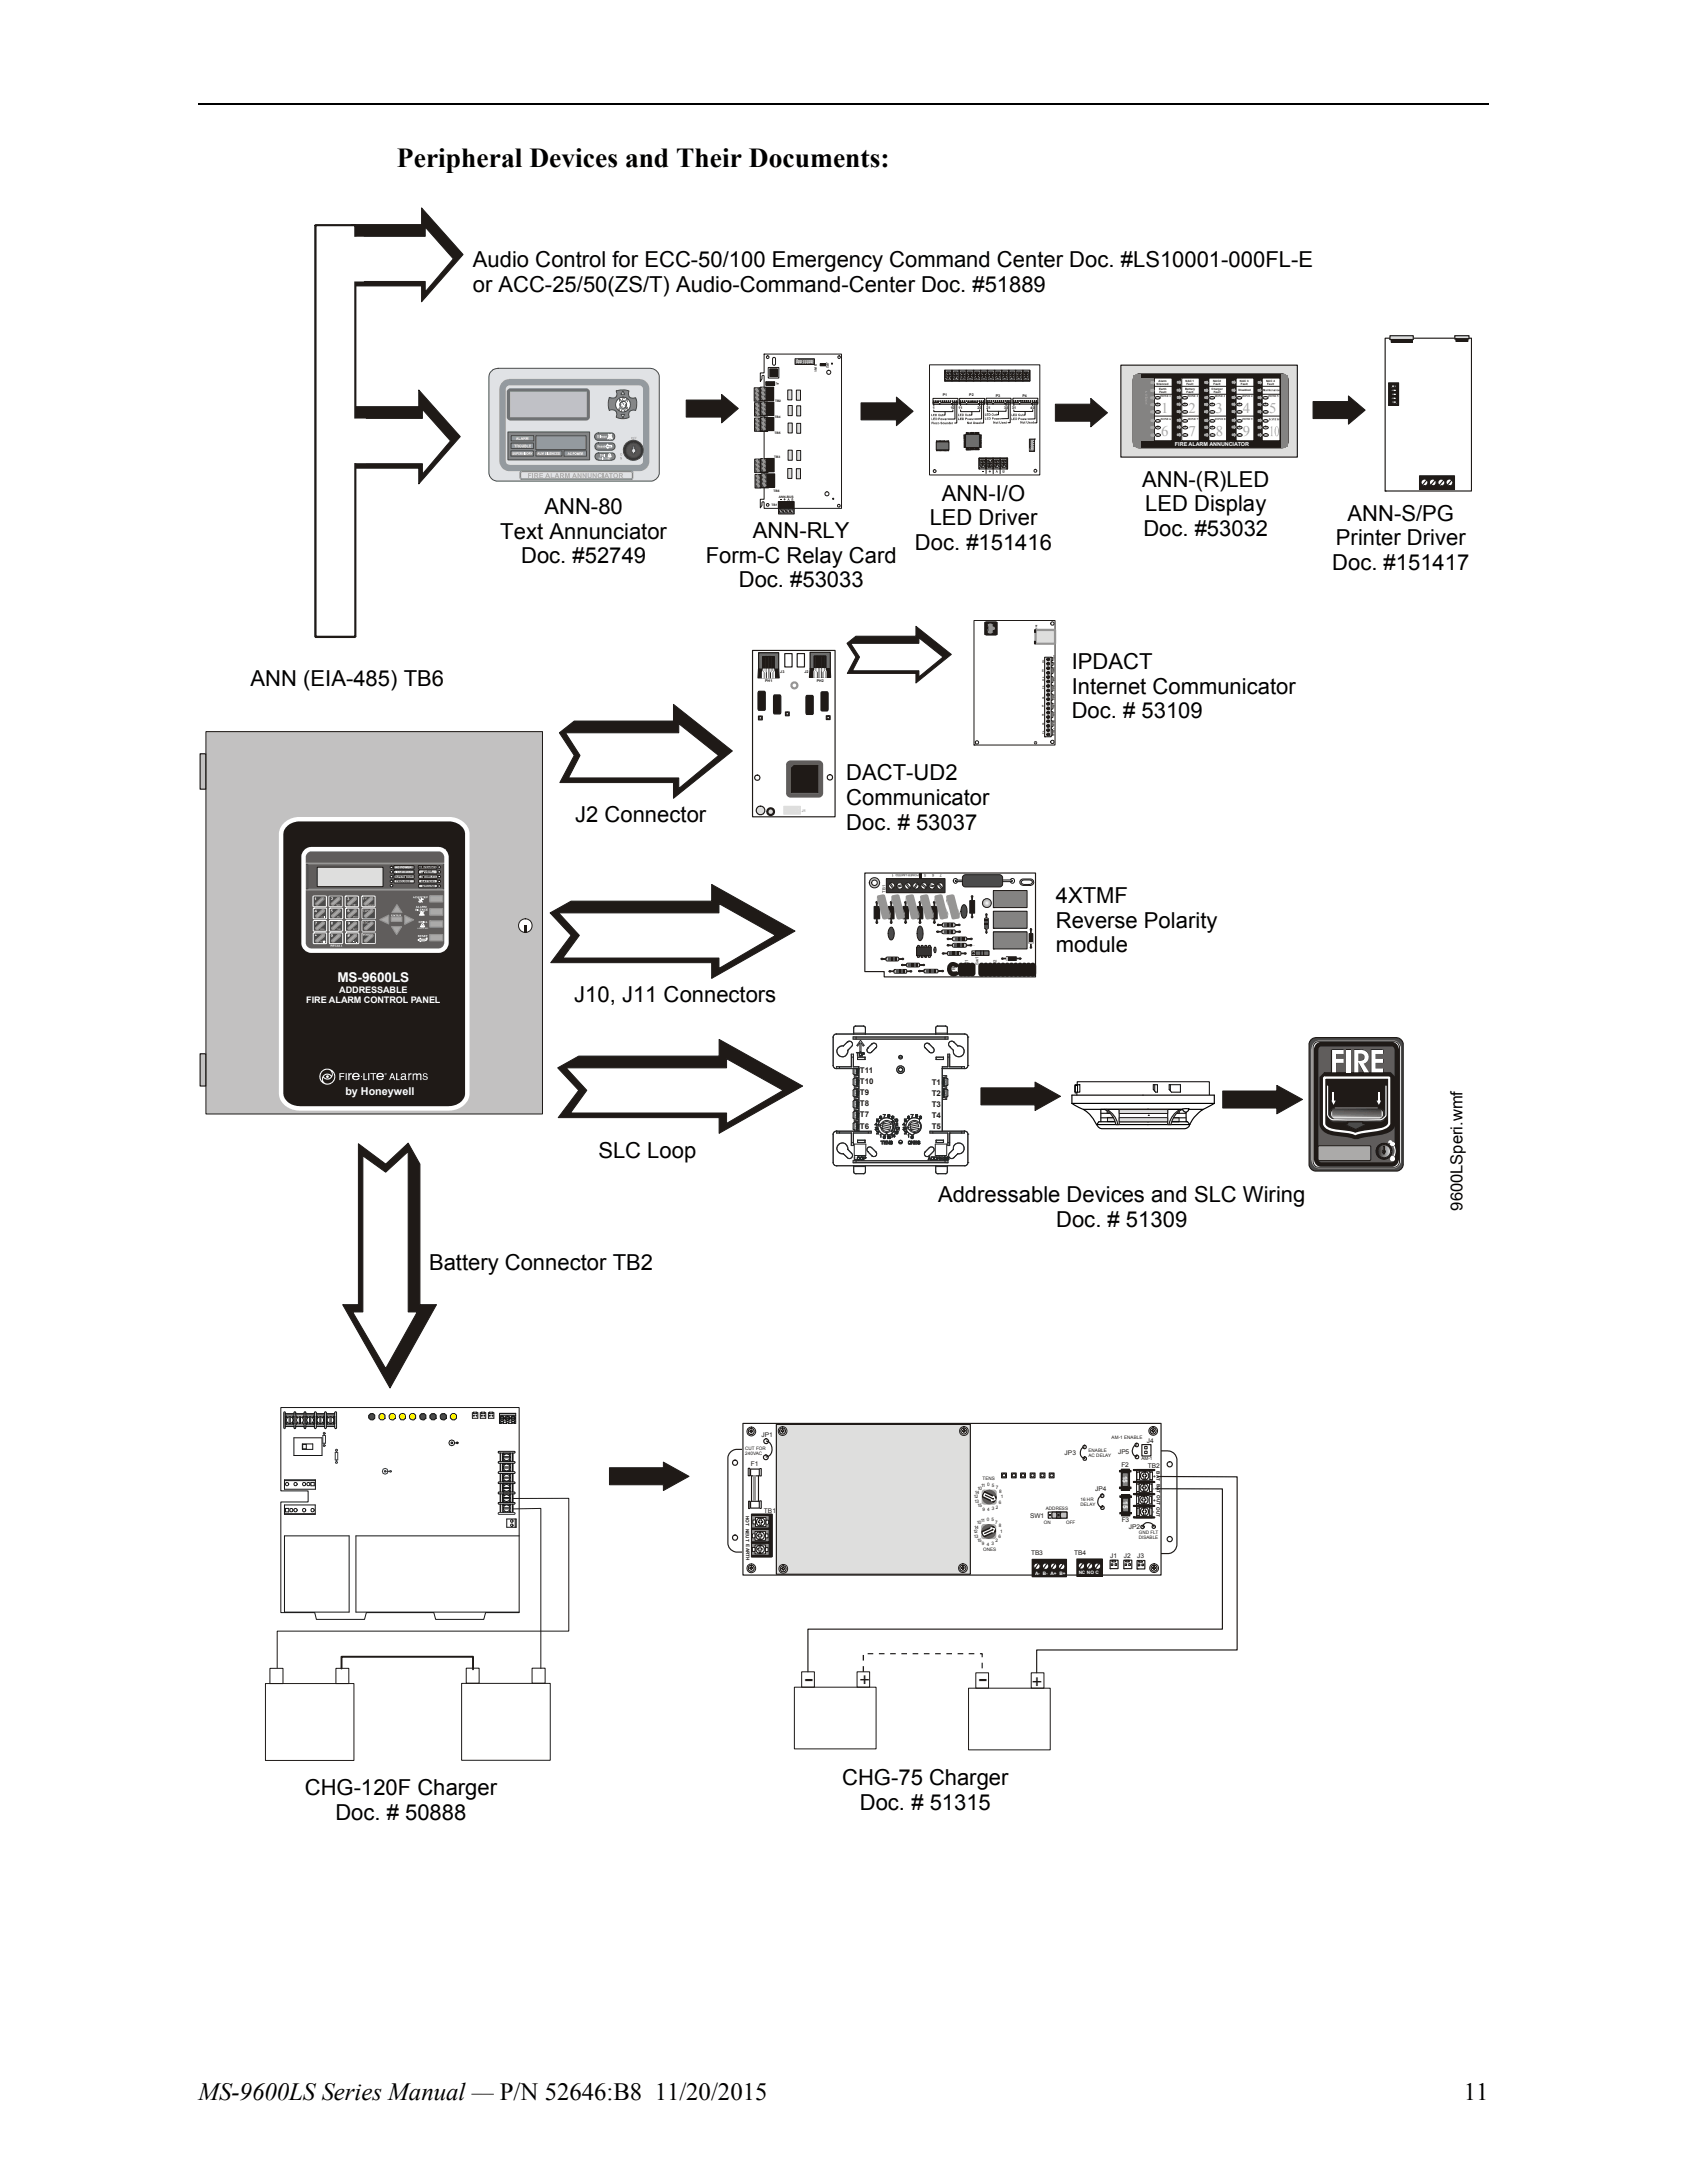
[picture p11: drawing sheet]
<svg xmlns="http://www.w3.org/2000/svg" width="216mm" height="279mm" viewBox="0 0 216 279" stroke-linecap="round" stroke-linejoin="round" font-family="sans-serif">
<defs><g id="words">
<text font-size="3.5" x="50.8" y="21.4">Peripheral Devices and Their Documents:</text>
<g font-size="3.5" fill="#1f1a17">
<text x="103" y="215.9">-</text>
<text x="125.2" y="215.9">-</text>
</g>
<g font-size="3.2">
<text x="25.4" y="268.8">MS-9600LS Series Manual — P/N 52646:B8 11/20/2015</text>
<text x="187.3" y="268.8">11</text>
</g>
<g font-size="2.8">
<text x="60.5" y="34.2">Audio Control for ECC-50/100 Emergency Command Center Doc. #LS10001-000FL-E</text>
<text x="60.5" y="37.4">or ACC-25/50(ZS/T) Audio-Command-Center Doc. #51889</text>
<text x="69.7" y="65.8">ANN-80</text>
<text x="120.5" y="64.1">ANN-I/O</text>
<text x="146.2" y="62.3">ANN-(R)LED</text>
<text x="146.6" y="65.4">LED Display</text>
<text x="64" y="68.9">Text Annunciator</text>
<text x="96.4" y="68.8">ANN-RLY</text>
<text x="117.1" y="70.4">Doc. #151416</text>
<text x="119" y="67.2">LED Driver</text>
<text x="146.3" y="68.6">Doc. #53032</text>
<text x="171" y="69.8">Printer Driver</text>
<text x="172.5" y="66.6">ANN-S/PG</text>
<text x="66.7" y="72.1">Doc. #52749</text>
<text x="90.3" y="72">Form-C Relay Card</text>
<text x="94.6" y="75.2">Doc. #53033</text>
<text x="170.5" y="73">Doc. #151417</text>
<text x="32.1" y="87.8">ANN (EIA-485) TB6</text>
<text x="137.2" y="85.6">IPDACT</text>
<text x="137.2" y="88.8">Internet Communicator</text>
<text x="137.2" y="91.9">Doc. # 53109</text>
<text x="108.3" y="99.9">DACT-UD2</text>
<text x="73.6" y="105.3">J2 Connector</text>
<text x="108.3" y="103.1">Communicator</text>
<text x="108.3" y="106.2">Doc. # 53037</text>
<text x="135.1" y="115.5">4XTMF</text>
<text x="135.1" y="118.7">Reverse Polarity</text>
<text x="135.1" y="121.9">module</text>
<text x="73.5" y="128.2">J10, J11 Connectors</text>
<text x="76.6" y="148.2">SLC Loop</text>
<text x="120.1" y="153.8">Addressable Devices and SLC Wiring</text>
<text x="135.2" y="157">Doc. # 51309</text>
<text x="54.9" y="162.6">Battery Connector TB2</text>
<text x="39" y="229.8">CHG-120F Charger</text>
<text x="42.9" y="232.9">Doc. # 50888</text>
<text x="107.8" y="228.5">CHG-75 Charger</text>
<text x="110" y="231.7">Doc. # 51315</text>
</g>
<g font-size="2.3" fill="#1f1a17">
<text x="110" y="215.7">+</text>
<text x="132" y="216">+</text>
</g>
<text font-size="2.1" x="187.2" y="154.9" transform="rotate(-90 187.2 154.9)">9600LSperi.wmf</text>
<g font-size="1.9" fill="#aaa9a9">
<text x="148.6" y="52.9">1</text>
<text x="152.1" y="52.9">2</text>
<text x="155.6" y="52.9">3</text>
<text x="159" y="52.9">4</text>
<text x="162.4" y="52.9">5</text>
<text x="148.6" y="55.8">6</text>
<text x="152.1" y="55.8">7</text>
<text x="155.6" y="55.8">8</text>
<text x="159.1" y="55.8">9</text>
</g>
<text font-size="1.7" fill="#fff" x="43.2" y="125.7">MS-9600LS</text>
<text font-size="1.4" fill="#fff" x="44.2" y="140.2">by Honeywell</text>
<g font-size="1.2" fill="#fff">
<text x="39.2" y="128.4">FIRE ALARM CONTROL PANEL</text>
<text x="43.4" y="127.1">ADDRESSABLE</text>
</g>
<g font-size="1" fill="#1f1a17">
<text x="110" y="137.4">T11</text>
<text x="110" y="138.8">T10</text>
<text x="110" y="140.2">T9</text>
<text x="110" y="141.6">T8</text>
<text x="110" y="143">T7</text>
<text x="119.3" y="138.8">T1</text>
<text x="119.3" y="140.3">T2</text>
<text x="119.3" y="141.6">T3</text>
<text x="119.3" y="143.1">T4</text>
<text x="110" y="144.4">T6</text>
<text x="119.3" y="144.5">T5</text>
</g>
<g font-size=".8" fill="#1f1a17">
<text x="97.5" y="183.9">JP1</text>
<text x="146.8" y="184.7">J4</text>
<text x="96.1" y="187.7">F1</text>
<text x="136.2" y="186.3">JP3</text>
<text x="140.2" y="190.9">JP4</text>
<text x="143.1" y="186.1">JP5</text>
<text x="143.5" y="187.7">F2</text>
<text x="146.9" y="187.9">TB2</text>
<text x="97.8" y="193.7">TB1</text>
<text x="131.8" y="194.2">SW1</text>
<text x="143.6" y="194.8">F3</text>
<text x="144.5" y="195.7">JP2</text>
<text x="132" y="199">TB3</text>
<text x="137.5" y="199.1">TB4</text>
<text x="142.1" y="199.3">J1</text>
<text x="143.8" y="199.3">J2</text>
<text x="145.5" y="199.4">J3</text>
</g>
<g font-size=".8" fill="#fff">
<text x="143.7" y="188.9" transform="rotate(90 143.7 188.9)">15</text>
<text x="143.7" y="192.1" transform="rotate(90 143.7 192.1)">15</text>
</g>
<text font-size=".7" fill="#fff" x="150.4" y="57.1">FIRE ALARM ANNUNCIATOR</text>
<g font-size=".6" fill="#1f1a17">
<text x="95.4" y="185.5">CUT FOR</text>
<text x="139.3" y="185.8">ENABLE</text>
<text x="142.3" y="184.2">AM-1 ENABLE</text>
<text x="95.4" y="186.2">240VAC</text>
<text x="124.7" y="191.8">12</text>
<text x="124.8" y="191.2">14</text>
<text x="125.1" y="190.7">10</text>
<text x="125.6" y="190.4">11</text>
<text x="125.8" y="189.5">TENS</text>
<text x="126.3" y="190.2">0</text>
<text x="126.9" y="190.3">5</text>
<text x="127.4" y="190.6">7</text>
<text x="127.9" y="191.1">8</text>
<text x="128.1" y="191.8">1</text>
<text x="139.3" y="186.5">AC DELAY</text>
<text x="146.1" y="186.9">AM-1</text>
<text x="147.5" y="188.8" transform="rotate(90 147.5 188.8)">+</text>
<text x="147.5" y="190.4" transform="rotate(90 147.5 190.4)">-</text>
<text x="147.5" y="191.8" transform="rotate(90 147.5 191.8)">+</text>
<text x="148" y="188.3" transform="rotate(90 148 188.3)">BAT</text>
<text x="148" y="189.9" transform="rotate(90 148 189.9)">BAT OUT OUT</text>
<text x="95.4" y="194" transform="rotate(90 95.4 194)">HOT NEUT EARTH</text>
<text x="124.6" y="196.2">12</text>
<text x="124.7" y="196.8">13</text>
<text x="124.7" y="195.7">14</text>
<text x="124.7" y="192.4">13</text>
<text x="125" y="195.1">10</text>
<text x="125.1" y="197.4">15</text>
<text x="125.1" y="192.9">15</text>
<text x="125.5" y="194.8">11</text>
<text x="125.7" y="197.8">9</text>
<text x="125.7" y="193.3">9</text>
<text x="126.3" y="194.6">0</text>
<text x="126.3" y="197.8">4</text>
<text x="126.3" y="193.4">4</text>
<text x="126.9" y="197.7">3</text>
<text x="126.9" y="194.7">5</text>
<text x="126.9" y="193.3">3</text>
<text x="127.4" y="195">7</text>
<text x="127.4" y="197.4">2</text>
<text x="127.5" y="193.1">2</text>
<text x="127.8" y="196.9">6</text>
<text x="127.8" y="195.5">8</text>
<text x="127.8" y="192.5">6</text>
<text x="128" y="196.2">1</text>
<text x="133.6" y="195.1">ON</text>
<text x="133.8" y="193.3">ADDRESS</text>
<text x="136.4" y="195.1">OFF</text>
<text x="138.3" y="192.1">16 HR</text>
<text x="138.3" y="192.8">DELAY</text>
<text x="145.7" y="196.4">GND FLT</text>
<text x="145.7" y="197">DISABLE</text>
<text x="147.5" y="193.4" transform="rotate(90 147.5 193.4)">-</text>
<text x="125.8" y="198.5">ONES</text>
</g>
<g font-size=".6" fill="#fff">
<text x="132.5" y="201.5">A- B- A+ B+</text>
<text x="138" y="201.4">NC NO C</text>
</g>
<g font-size=".5" fill="#1f1a17">
<text x="119.4" y="52.4">1</text>
<text x="120.7" y="50.7">P1</text>
<text x="121.7" y="52.4">10</text>
<text x="122.7" y="52.3">11</text>
<text x="124" y="50.7">P2</text>
<text x="125.1" y="52.3">20</text>
<text x="126.2" y="52.3">21</text>
<text x="127.5" y="50.8">P3</text>
<text x="128.5" y="52.3">30</text>
<text x="129.5" y="52.3">31</text>
<text x="130.9" y="50.8">P4</text>
<text x="131.9" y="52.3">40</text>
<text x="97.9" y="87.3">PH1</text>
<text x="99.9" y="86.1">J3</text>
<text x="103" y="86.2">J2</text>
<text x="104.5" y="87.3">PH2</text>
<text x="114.4" y="111.9" transform="rotate(-180 114.4 111.9)">1</text>
<text x="118.5" y="111.9" transform="rotate(-180 118.5 111.9)">5</text>
<text x="119.5" y="111.9" transform="rotate(-180 119.5 111.9)">6</text>
<text x="120.5" y="111.9" transform="rotate(-180 120.5 111.9)">7</text>
<text x="113.3" y="114.2" transform="rotate(-90 113.3 114.2)">TB1</text>
<text x="122.2" y="124.5" transform="rotate(-90 122.2 124.5)">TBL</text>
<text x="123.9" y="123.4" transform="rotate(-90 123.9 123.4)">J1</text>
<text x="125.2" y="123.5" transform="rotate(-90 125.2 123.5)">Sw1</text>
<text x="127.6" y="123.4" transform="rotate(-90 127.6 123.4)">J2</text>
</g>
<text font-size=".5" fill="#969594" x="102.6" y="103.9">J1</text>
<g font-size=".4" fill="#1f1a17">
<text x="104.2" y="46.7" transform="rotate(90 104.2 46.7)">SW1</text>
<text x="105.8" y="46.3" transform="rotate(90 105.8 46.3)">JP2</text>
<text x="99.1" y="53.5">TB4</text>
<text x="99.2" y="51.4">TB2</text>
<text x="99.4" y="48.8" transform="rotate(90 99.4 48.8)">J1</text>
<text x="148" y="49.3">Silenced</text>
<text x="148.3" y="48.9">Alarm</text>
<text x="148.3" y="49.9">Earth</text>
<text x="148.4" y="50.4">Fault</text>
<text x="148.5" y="50.8">ZONE 1</text>
<text x="148.5" y="53.8">ZONE 6</text>
<text x="151.7" y="49.9">Battery</text>
<text x="151.7" y="48.9">NAC 1</text>
<text x="151.8" y="49.3">Fault</text>
<text x="151.8" y="50.4">Fault</text>
<text x="152" y="50.8">ZONE 2</text>
<text x="152" y="53.8">ZONE 7</text>
<text x="155.1" y="49.9">Charger</text>
<text x="155.3" y="48.9">NAC2</text>
<text x="155.3" y="49.3">Fault</text>
<text x="155.3" y="50.4">Fault</text>
<text x="155.5" y="50.8">ZONE 3</text>
<text x="155.5" y="53.8">ZONE 8</text>
<text x="158.5" y="50.1">Disabled</text>
<text x="158.7" y="48.9">NAC 3</text>
<text x="158.8" y="49.3">Fault</text>
<text x="159" y="50.8">ZONE 4</text>
<text x="159" y="53.8">ZONE 9</text>
<text x="162" y="48.9">NAC 4</text>
<text x="162.2" y="49.3">Fault</text>
<text x="162.3" y="50.8">ZONE 5</text>
<text x="99.1" y="58.7">TB3</text>
<text x="99.1" y="55.6">TB5</text>
<text x="98.7" y="64.7">TB1</text>
<text x="99" y="62.9">TB6</text>
<text x="99.7" y="63.7">ANN-BUS</text>
<text x="117.6" y="111.9" transform="rotate(-180 117.6 111.9)">POWER LIMITED</text>
</g>
<g font-size=".3" fill="#1f1a17">
<text x="132.7" y="80.5" transform="rotate(-90 132.7 80.5)">CN2</text>
<text x="133.6" y="86" transform="rotate(-90 133.6 86)">P11</text>
<text x="133.6" y="89.5" transform="rotate(-90 133.6 89.5)">P8</text>
<text x="133.6" y="88.2" transform="rotate(-90 133.6 88.2)">P9</text>
<text x="133.6" y="84.9" transform="rotate(-90 133.6 84.9)">P12</text>
<text x="133.6" y="87.1" transform="rotate(-90 133.6 87.1)">P10</text>
<text x="133.6" y="91.7" transform="rotate(-90 133.6 91.7)">P6</text>
<text x="133.6" y="90.5" transform="rotate(-90 133.6 90.5)">P7</text>
<text x="133.6" y="93.9" transform="rotate(-90 133.6 93.9)">P4</text>
<text x="133.6" y="92.8" transform="rotate(-90 133.6 92.8)">P5</text>
</g>
<g font-size=".2" fill="#fff">
<text x="101.9" y="46.6">1</text>
<text x="102.2" y="46.6">2</text>
<text x="102.5" y="46.6">3</text>
<text x="102.7" y="46.6">4</text>
<text x="103" y="46.6">5</text>
<text x="103.3" y="46.6">6</text>
<text x="103.6" y="46.6">7</text>
<text x="103.9" y="46.6">8</text>
</g>
<g font-size=".2" fill="#1f1a17">
<text x="147.9" y="51">ALM</text>
<text x="147.9" y="51.9">TBL</text>
<text x="147.9" y="52.8">SUP</text>
<text x="147.9" y="54">ALM</text>
<text x="151.4" y="51">ALM</text>
<text x="151.4" y="51.9">TBL</text>
<text x="151.4" y="52.8">SUP</text>
<text x="151.4" y="54">ALM</text>
<text x="154.9" y="51">ALM</text>
<text x="154.9" y="51.9">TBL</text>
<text x="154.9" y="52.8">SUP</text>
<text x="154.9" y="54">ALM</text>
<text x="158.3" y="51">ALM</text>
<text x="158.4" y="51.9">TBL</text>
<text x="158.4" y="52.8">SUP</text>
<text x="158.4" y="54">ALM</text>
<text x="161.7" y="51">ALM</text>
<text x="161.7" y="51.9">TBL</text>
<text x="161.7" y="52.8">SUP</text>
<text x="161.7" y="54">ALM</text>
<text x="148" y="54.8">TBL</text>
<text x="148" y="55.8">SUP</text>
<text x="151.4" y="54.8">TBL</text>
<text x="151.4" y="55.8">SUP</text>
<text x="154.9" y="54.8">TBL</text>
<text x="154.9" y="55.8">SUP</text>
<text x="158.4" y="54.8">TBL</text>
<text x="158.4" y="55.8">SUP</text>
<text x="161.8" y="54.8">TBL</text>
<text x="161.8" y="55.8">SUP</text>
</g>
</g></defs>
<path d="M25.4 13.3v.1z" fill="#000"/>
<path d="M25.4 13.3h165.1" fill="none" stroke="#000" stroke-width=".17"/>
<path d="M25.5 26.6h162.9v198.8h-162.9z" fill="#fff"/>
<path d="M65.6 191.8h7.2v17h-37.3v4.7M34 215.5h11.3v9.8h-11.3zM34.5 213.5h1.7v2h-1.7zM43 213.5h1.6v2h-1.6zM59.1 215.5h11.3v9.8h-11.3zM59.7 213.5h1.6v1.9h-1.6zM68.1 213.5h1.7v1.9h-1.7z" fill="none" stroke="#1f1a17" stroke-width=".13"/>
<path d="M43.7 213.6v-1.6h16.8v1.7" fill="none" stroke="#1f1a17" stroke-width=".25"/>
<g fill="none" stroke="#131516" stroke-width=".13">
<path d="M35.9 180.1h30.5v26.3h-4.3l-.2 .9h-6.1l-.3-.9h-8.6l-.2 .9h-6.2l-.2-.9h-4.4v-14.2h3.5v-1.4h-3.5zM36.4 193.7h3.9M36.4 189.5h4M36.5 193.1h.5v.4h-.5zM36.7 189.7l.2 .1v.3l-.2 .1-.1-.2zM37.2 193.1h.2v.3l-.2 .1-.1-.1zM37.7 193.1h.3v.3l-.3 .1-.1-.1zM37.7 189.7l.3 .1v.3l-.3 .1-.1-.2zM37.8 182.6h1.1M37.8 182.5h1.1M37.8 180.9h1.1M37.8 181h1.1"/>
<path d="M38.1 181.4l.3-.1 .3 .1 .1 .4-.1 .3-.3 .1-.3-.1-.2-.3zM40.3 192.6h-3.9v1.2h3.9M40.4 189.4h-4v1.2h4M44.7 196.6h-8.3v9.7h8.3"/>
</g>
<path d="M36.3 180.7h.1l.1 .1v1.9l-.1 .2-.1-.2z" fill-rule="evenodd" fill="#be2a6b"/>
<g fill="none" stroke="#28166f" stroke-width=".13">
<path d="M36.3 180.7h.1l.1 .1v1.9l-.1 .2-.1-.2zM49.2 188.2h.2v.2h-.2zM49.7 188.3h.1M49.9 188.2h.2v.2h-.2zM63.8 193.6h2l.1 .1-.1 .1h-1.9zM64.5 193.3l-.2 .2h1v-.9h-1v.9"/>
<circle cx="49.3" cy="188.3" r=".37"/>
</g>
<g fill="none" stroke="#131516" stroke-width=".13">
<path d="M36.5 182.6h1.1M36.5 182.5h1.1M36.5 180.9h1.1M36.5 181h1.1M36.6 182.2v.1M36.6 181.3v.9M36.6 181.3l.1 .2M36.6 181.2h.9M36.6 182.3h.9M36.6 181.2v.1M36.6 181.2l.2 .2M36.7 182l-.1 .2"/>
<path d="M36.8 182.1l-.2 .2M37 181.3v.9M37.1 181.3v.9M37.4 182.1l.1 .2M37.4 182l.2 .2-.1 .1M37.5 181.2l.1 .1-.2 .2M37.5 181.2l-.1 .2M37.6 184h3.6v2.3h-3.6zM37.7 180.7l.1 .1v1.9l-.1 .2-.1-.2zM37.9 181.3l.1 .2M37.9 181.2l.2 .2M38 182l-.1 .2"/>
<path d="M38.1 182.1l-.2 .2M38.3 181.3v.9M38.5 181.3v.9M38.7 182.1l.1 .2M38.7 184.8h1.3v.7h-1.3zM38.7 184.9h.5v.5h-.5zM38.8 181.2l-.1 .2M38.8 193.1h.3v.3l-.3 .1-.1-.1zM38.8 189.7l.3 .1v.3l-.3 .1-.1-.2zM38.9 181.3l-.2 .2M38.9 180.7h.2v.1v1.9v.2l-.2-.2zM39.1 182.6h1.1"/>
<path d="M39.1 182.5h1.1M39.1 180.9h1.1M39.1 181h1.1M39.2 182.2v.1M39.2 181.3v.9M39.2 181.3l.1 .2M39.2 182.3h1M39.2 181.2l.2 .2M39.3 182l-.1 .2M39.4 189.7l.2 .1v.3l-.2 .1-.1-.2zM39.4 182.1l-.2 .2M39.6 181.3v.9"/>
<path d="M39.8 181.3v.9M39.8 189.7h.4v.5h-.4zM39.9 193.1h.3v.3l-.3 .1-.1-.1zM40 182.1l.2 .2M40 182l.2 .2M40.2 181.2h-1v.1M40.2 181.2l-.2 .2M40.2 181.2v.1M40.2 181.3v.9M40.2 182.2v.1M40.2 181.3l-.2 .2M40.3 180.7l.2 .1v1.9l-.2 .2-.1-.2z"/>
<path d="M40.3 192.6v1.2M40.4 189.4v1.2M40.5 180.9h1.1M40.5 181h1.1M40.5 182.6h1.1M40.5 182.5h1.1M40.6 181.2h.8M40.6 181.2l.1 .2M40.6 182.3h.8M40.6 181.2l-.1 .1 .1 .2M40.6 182l-.1 .2 .1 .1M40.7 182.1l-.1 .2"/>
<path d="M40.9 181.3v.9M41.1 181.3v.9M41.3 182.1l.1 .2M41.4 182l.1 .2-.1 .1M41.4 181.2l-.1 .2M41.4 181.2l.1 .1M41.5 181.3v.9M41.5 181.3l-.1 .2M41.6 180.7h.1l.1 .1v1.9l-.1 .2-.1-.2zM41.8 182.6h1M41.8 182.5h1M41.8 180.9h1"/>
<path d="M41.8 181h1M41.8 181.3v.9M41.8 181.3l.2 .2M41.8 182.2v.1M41.8 181.2h1M41.8 182.3h1M41.8 181.2v.1M41.8 181.2l.2 .2M42 182l-.2 .2M42 182.1l-.2 .2M42.2 181.3v.9M42.4 181.3v.9"/>
<path d="M42.6 182.1l.2 .2M42.7 182l.1 .2v.1M42.8 181.2v.1l-.1 .2M42.8 181.2l-.2 .2M42.9 180.7l.2 .1v1.9l-.2 .2-.1-.2zM44.7 196.6v9.7M64 192.5v1.1M64.1 192.5v1.1M64.4 193h.9M64.4 193.1h.9M64.5 192.7l.3-.1 .4 .1 .1 .3-.1 .4-.4 .1-.3-.1-.1-.4zM64.6 193.4l-.2 .2"/>
<path d="M64.9 194.4h1.2v1.1h-1.2zM65.1 193.4l.2 .2M65.2 193.3l.2 .2M65.4 195.1h.2v.2h-.2zM65.4 194.5h.2v.3h-.2l-.1-.1zM65.6 192.5v1.1M65.7 192.5v1.1M65.9 194.4v1.1M66.4 196.6h-20.8v9.7h20.8"/>
<circle cx="37.1" cy="181.8" r=".45"/>
<circle cx="39.7" cy="181.8" r=".45"/>
<circle cx="41" cy="181.8" r=".45"/>
<circle cx="42.3" cy="181.8" r=".45"/>
</g>
<path d="M37.9 181.3h1v1h-1z" fill="none" stroke="#da251d" stroke-width=".13"/>
<path d="M47.2 181.2l.2-.3h.3l.3 .2v.4l-.3 .2h-.3l-.2-.2z" fill-rule="evenodd" fill="#00923f"/>
<path d="M47.2 181.2l.2-.3h.3l.3 .2v.4l-.3 .2h-.3l-.2-.2z" fill="none" stroke="#131516" stroke-width=".13"/>
<path d="M48.6 181l.1-.1h.3l.3 .2v.4l-.3 .2a.42 .42 0 0 1-.5-.2v-.3z" fill-rule="evenodd" fill="#fff500"/>
<path d="M48.6 181l.1-.1h.3l.3 .2v.4l-.3 .2a.42 .42 0 0 1-.5-.2v-.3z" fill="none" stroke="#131516" stroke-width=".13"/>
<path d="M50 180.9h.3l.3 .2v.4l-.3 .2-.4-.1-.1-.2v-.2z" fill-rule="evenodd" fill="#fff500"/>
<path d="M50 180.9h.3l.3 .2v.4l-.3 .2-.4-.1-.1-.2v-.2z" fill="none" stroke="#131516" stroke-width=".13"/>
<path d="M51.2 181.1l.2-.2h.3l.1 .2 .1 .3a.35 .35 0 0 1-.3 .3 .35 .35 0 0 1-.4-.1l-.1-.3z" fill-rule="evenodd" fill="#fff500"/>
<path d="M51.2 181.1l.2-.2h.3l.1 .2 .1 .3a.35 .35 0 0 1-.3 .3 .35 .35 0 0 1-.4-.1l-.1-.3z" fill="none" stroke="#131516" stroke-width=".13"/>
<path d="M52.5 181l.1-.1a.4 .4 0 0 1 .6 .2v.4l-.2 .2h-.3l-.3-.3v-.2z" fill-rule="evenodd" fill="#fff500"/>
<path d="M52.5 181l.1-.1a.4 .4 0 0 1 .6 .2v.4l-.2 .2h-.3l-.3-.3v-.2z" fill="none" stroke="#131516" stroke-width=".13"/>
<path d="M53.9 180.9a.42 .42 0 0 1 .6 .2v.4l-.2 .2h-.3l-.3-.3v-.2z" fill-rule="evenodd" fill="#00923f"/>
<path d="M53.9 180.9a.42 .42 0 0 1 .6 .2v.4l-.2 .2h-.3l-.3-.3v-.2z" fill="none" stroke="#131516" stroke-width=".13"/>
<path d="M55 181.2l.2-.3h.4l.2 .2v.4l-.2 .2a.46 .46 0 0 1-.6-.2z" fill-rule="evenodd" fill="#00923f"/>
<path d="M55 181.2l.2-.3h.4l.2 .2v.4l-.2 .2a.46 .46 0 0 1-.6-.2z" fill="none" stroke="#131516" stroke-width=".13"/>
<path d="M56.4 181l.2-.1h.3l.2 .2v.4l-.2 .2-.5-.1-.1-.4z" fill-rule="evenodd" fill="#00923f"/>
<path d="M56.4 181l.2-.1h.3l.2 .2v.4l-.2 .2-.5-.1-.1-.4z" fill="none" stroke="#131516" stroke-width=".13"/>
<path d="M57.6 181.2l.3-.3h.3l.2 .2v.4l-.2 .2h-.3l-.3-.2z" fill-rule="evenodd" fill="#fff500"/>
<g fill="none" stroke="#131516" stroke-width=".13">
<path d="M57.6 181.2l.3-.3h.3l.2 .2v.4l-.2 .2h-.3l-.3-.2zM57.7 184.6h.2v.1h-.2zM58.2 184.7h.2M58.4 184.6h.2v.1h-.2zM60.6 180.7h.4v.2h-.4zM60.6 181.1l.1 .1zM60.9 181.1l.1 .1zM61 180.8h.2v.7h-.7v-.7h.1M61.6 180.7h.4v.2h-.3zM61.6 181.1h.1v.1h-.1zM62 181.1v.1zM62 180.8h.2v.7h-.7v-.7h.1"/>
<path d="M62.6 180.8h-.1v.7h.7v-.7h-.1M62.6 180.7h.5v.2h-.4zM62.6 181.1l.1 .1zM63 181.1l.1 .1zM63.8 185.8h2l.1 .1-.1 .1h-1.9l-.1-.1zM63.8 188.4h2l.1 .1-.1 .1h-1.9zM63.8 189.7h2l.1 .1-.1 .1h-1.9h-.1zM63.8 191h2l.1 .1-.1 .1h-1.9h-.1zM63.8 192.3h2l.1 .1-.1 .1h-1.9zM63.8 187.1h2l.1 .1-.1 .1h-1.9zM63.9 181.9h.2v.3M63.9 180.9h2.1"/>
<path d="M63.9 180.9h2.1v1.3h-.2l-.1-.2-.1 .2h-.5l-.1-.2-.1 .2h-.5l-.2-.2v.2h-.3zM63.9 181.1h2.1M64 181.5h.5M64 181.6h.5M64 186v1.1M64 187.3v1.1M64 188.6v1.1M64 189.9v1.1M64 191.2v1.1M64.1 186v1.1M64.1 187.3v1.1M64.1 188.6v1.1"/>
<path d="M64.1 189.9v1.1M64.1 191.2v1.1M64.1 181.4l.1-.1 .2 .1v.3l-.2 .1-.1-.1-.1-.2zM64.3 186.1l.1-.1 .2 .2M64.3 187h.1M64.3 186.1v.9M64.3 187.4v.9M64.3 192.6l.2 .2M64.3 188.7l.2 .1M64.3 190l.2 .2M64.3 191.3l.2 .2M64.3 186.1l.2 .1"/>
<path d="M64.3 187.4l.2 .1M64.3 187.4l.1-.1 .2 .2M64.3 192.2l.1 .1M64.3 188.7v.9M64.3 190v.9M64.3 191.3v.9M64.3 188.7l.1-.1 .2 .2M64.4 192.5l.2 .2M64.4 187.9h.9M64.4 189.1h.9M64.4 189.2h.9M64.4 190.4h.9"/>
<path d="M64.4 190.5h.9M64.4 189.9h.9M64.4 189.9l.2 .2M64.4 191.7h.9M64.4 191.8h.9M64.4 191.2h.9M64.4 192.3h.9M64.4 191.2l.2 .2M64.4 187h.9M64.4 186.4h.9M64.4 186.6h.9M64.4 187.7h.9"/>
<path d="M64.4 189.9l-.1 .1M64.4 191.2l-.1 .1M64.4 182.2v-.3h.4v.3M64.5 188.1l-.2 .2h.1l.2-.1M64.5 189.4l-.2 .2M64.5 190.7l-.2 .2M64.5 192l-.2 .2M64.5 186.8l-.2 .2M64.5 187.5l.3-.1 .4 .1 .1 .3-.1 .4-.4 .1-.3-.1-.1-.4zM64.5 186.2l.3-.1 .4 .1 .1 .3-.1 .3-.4 .2-.3-.2-.1-.3zM64.6 189.5l-.2 .2-.1-.1M64.6 190.8l-.2 .2-.1-.1"/>
<path d="M64.6 192.1l-.2 .2M64.6 186.9l-.2 .1M64.7 181.3l.2-.1 .3 .1 .1 .2-.1 .2-.3 .1-.2-.1zM64.7 181.5h.5M64.7 181.6h.5M65.1 182.2v-.3h.4v.3M65.1 188.2l.2 .1h.1M65.1 189.5l.2 .2 .1-.1M65.1 190.8l.2 .2 .1-.1M65.1 192.1l.2 .2M65.1 186.9l.2 .1M65.2 186.8l.2 .2"/>
<path d="M65.2 188.1l.2 .2M65.2 189.4l.2 .2M65.2 190.7l.2 .2M65.2 192l.2 .2M65.3 189.9l.1 .1M65.3 191.2l.1 .1M65.3 192.5l-.2 .2M65.3 189.9l-.2 .2M65.3 191.2l-.2 .2M65.4 186.1l-.1-.1-.2 .2M65.4 188.7l-.1-.1-.2 .2M65.4 187.4l-.1-.1-.2 .2"/>
<path d="M65.4 186.1v.9M65.4 187.4v.9M65.4 188.7v.9M65.4 190v.9M65.4 191.3v.9M65.4 192.6l-.2 .2M65.4 187.4l-.2 .1M65.4 188.7l-.2 .1M65.4 190l-.2 .2M65.4 191.3l-.2 .2M65.4 186.1l-.2 .1M65.4 192.2l-.1 .1"/>
<path d="M65.4 187h-.1M65.4 181.3l.2-.1 .3 .1 .1 .2-.1 .2-.3 .1-.2-.1zM65.4 181.5h.5M65.4 181.6h.5M65.5 181.4l.2-.1 .1 .1v.3l-.1 .1-.2-.1zM65.6 186v1.1M65.6 187.3v1.1M65.6 188.6v1.1M65.6 189.9v1.1M65.6 191.2v1.1M65.7 186v1.1M65.7 187.3v1.1"/>
<path d="M65.7 188.6v1.1M65.7 189.9v1.1M65.7 191.2v1.1M66 181.9h-.2v.3"/>
<circle cx="57.8" cy="184.7" r=".37"/>
<circle cx="64.2" cy="181.5" r=".31"/>
<circle cx="64.8" cy="190.4" r=".46"/>
<circle cx="64.8" cy="191.7" r=".46"/>
<circle cx="64.8" cy="189.1" r=".45"/>
<circle cx="65" cy="181.5" r=".24"/>
</g>
<path d="M41.3 183.7h.4v1h-.4zM41.4 183.3l.2 .1v.1l-.2 .1zM41.4 184.9h.2v.2h-.2zM41.5 183.6v.1M41.5 184.7v.2M42.9 185.9h.3v1h-.3zM43 185.5h.2v.2h-.2zM43 187.1h.2v.2h-.2zM43.1 185.7v.2M43.1 186.9v.1" fill="none" stroke="#28166f" stroke-width=".13"/>
<path d="M65.6 193.1h3.6v20.5" fill="none" stroke="#1f1a17" stroke-width=".13"/>
<path d="M149.9 143h1v.6h-1z" fill="#dededd"/>
<path d="M149.9 143h1v.6h-1z" fill="none" stroke="#1f1a17" stroke-width=".13"/>
<path d="M150 142h.9v.5h-.9z" fill="#dededd"/>
<path d="M150 142h.9v.5h-.9z" fill="none" stroke="#1f1a17" stroke-width=".13"/>
<path d="M141.7 143h1v.6h-1z" fill="#dededd"/>
<path d="M141.7 143h1v.6h-1z" fill="none" stroke="#1f1a17" stroke-width=".13"/>
<path d="M141.7 142h1v.5h-1z" fill="#dededd"/>
<path d="M141.7 142h1v.5h-1z" fill="none" stroke="#1f1a17" stroke-width=".13"/>
<path d="M137.6 138.8h.6v1h-.7zM137.6 139.9h.1M137.6 138.9v.9M137.7 138.8l-.1 .1h.3M137.8 139.8v.4M137.9 138.8v-.3h16.9v1.6M137.9 138.9v.9M138 138.8l-.1 .1M147.6 138.8h.5v1h-.2l-.3-.4zM147.8 138.8v.9M149.6 138.8h1.5v1h-1.2l-.3-.4zM149.8 138.8v.8" fill="none" stroke="#000" stroke-width=".13"/>
<path d="M137.2 140.2h18.2v1h-18.2zM138.6 142a4.2 4.2 0 0 1 1.8 2l.2 .3 .4 .2h10.6a.7 .7 0 0 0 .7-.6 4.8 4.8 0 0 1 1.7-1.9M140.6 143.6h11.4l.3 .3h-11.9zM147 142h-6.1v1.6M147 142.7h.1M147 143.1h.1M147 143.3h.1M147 142.5h.1M147 142.2h.1M151.7 142.3h.1M151.8 142.3v1.3M155.4 141.2l-1.4 .8h-1.8" fill="none" stroke="#000" stroke-width=".15"/>
<path d="M140.9 142.5h10.9M140.9 143.1h10.9" fill="none" stroke="#1f1a17" stroke-width=".15"/>
<path d="M141.4 142h1.8v1.9h-.4a2.67 2.67 0 0 0-1.4-1.9z" fill-rule="evenodd" fill="#fff"/>
<path d="M141.4 142a2.63 2.63 0 0 1 1.4 1.9h.4v-1.9M141.6 142a2.66 2.66 0 0 1 1.4 1.9" fill="none" stroke="#1f1a17" stroke-width=".15"/>
<path d="M137.2 141.2l1.4 .8h8.4" fill="none" stroke="#000" stroke-width=".15"/>
<path d="M149.4 142h1.9a2.51 2.51 0 0 0-1.4 1.9h-.5z" fill-rule="evenodd" fill="#fff"/>
<path d="M151.1 142a2.53 2.53 0 0 0-1.5 1.9M151.3 142a2.55 2.55 0 0 0-1.4 1.9h-.5v-1.9" fill="none" stroke="#1f1a17" stroke-width=".15"/>
<path d="M151.3 141.9h.9l-.2 .4h-.3h-.2z" fill-rule="evenodd" fill="#fff"/>
<path d="M146.9 142h4.4M151.3 141.9h.9l-.2 .4h-.3h-.2z" fill="none" stroke="#000" stroke-width=".15"/>
<path d="M143.2 143h6.2v.6h-6.2z" fill="#dededd"/>
<path d="M143.2 143h6.2v.6h-6.2z" fill="none" stroke="#1f1a17" stroke-width=".13"/>
<path d="M143.2 142h6.2v.5h-6.2z" fill="#dededd"/>
<path d="M143.2 142h6.2v.5h-6.2z" fill="none" stroke="#1f1a17" stroke-width=".13"/>
<path d="M168.3 133.4l.5-.2h9.6a.84 .84 0 0 1 .8 .8v14.6a.88 .88 0 0 1-.8 .9h-9.7a.86 .86 0 0 1-.8-.8v-14.7l.2-.4z" fill-rule="evenodd" fill="#1f1a17"/>
<path d="M168.3 133.4l.5-.2h9.6a.84 .84 0 0 1 .8 .8v14.6a.88 .88 0 0 1-.8 .9h-9.7a.86 .86 0 0 1-.8-.8v-14.7l.2-.4z" fill="none" stroke="#1f1a17" stroke-width=".15"/>
<path d="M167.8 133.1l.6-.3h10.4a.9 .9 0 0 1 .8 .8v15.3a.91 .91 0 0 1-.8 1h-10.5a.93 .93 0 0 1-.8-.8v-15.6z" fill-rule="evenodd" fill="#4d4948"/>
<path d="M167.8 133.1l.6-.3h10.4a.9 .9 0 0 1 .8 .8v15.3a.91 .91 0 0 1-.8 1h-10.5a.93 .93 0 0 1-.8-.8v-15.6z" fill="none" stroke="#1f1a17" stroke-width=".15"/>
<path d="M168.4 133.6l.4-.1h9.6a.71 .71 0 0 1 .6 .7v14.3a.78 .78 0 0 1-.6 .7h-9.7l-.4-.3-.1-.3v-14.3v-.4z" fill-rule="evenodd" fill="#71706f"/>
<path d="M168.8 133.2h9.6v.6h-9.6zM178.4 133.2a1.01 1.01 0 0 1 .8 .5l.1 .6h-.6l-.1-.4-.2-.1zM178.7 134.3h.6v14.2h-.6zM178.7 148.5h.6a1.01 1.01 0 0 1-.9 1v-.6l.2-.1zM168.8 148.9h9.6v.6h-9.6zM167.9 148.5h.5l.2 .3 .2 .1v.6a1.01 1.01 0 0 1-.9-1zM167.9 134.3h.5v14.2h-.5zM168.2 133.4l.6-.2v.6l-.2 .1-.2 .4h-.5l.1-.6z" fill="#fff"/>
<path d="M168.3 133.5l.4-.2h9.8a.7 .7 0 0 1 .6 .7v14.6a.76 .76 0 0 1-.6 .8h-9.8l-.5-.3-.2-.4v-14.6l.1-.4z" fill="none" stroke="#1f1a17" stroke-width=".13"/>
<path d="M168.6 133.9l.4-.3h9.2a.69 .69 0 0 1 .6 .7v14a.75 .75 0 0 1-.5 .7h-9.3a.78 .78 0 0 1-.6-.6v-14.1z" fill-rule="evenodd" fill="#605d5c"/>
<g fill="#1f1a17">
<path d="M169.1 133.3h9v.6h-9zM178.1 133.3l.1 .1a.96 .96 0 0 1 .8 1h-.5l-.1-.4-.3-.1zM178.5 134.4h.5v13.9h-.5zM178.5 148.3h.5a.94 .94 0 0 1-.9 1v-.5l.3-.2zM169.1 148.8h9v.5h-9zM168.1 148.3h.6l.1 .3 .3 .2v.5h-.3a1.11 1.11 0 0 1-.7-1zM168.1 134.4h.6v13.9h-.6zM168.4 133.7l.2-.2 .5-.2v.6l-.3 .1-.1 .4h-.6z"/>
<path d="M169.5 137.2h8.5l.6 .7-.6 .6h-8.5zM177.4 137.9h1.2v6l-1.2-.1zM173.3 144.7a12.4 12.4 0 0 1 3.2-.7l.6-.1 .3-.2 1.2 .2a1.64 1.64 0 0 1-1.4 1.2l-2.9 .5-.5 .2h-.5l.5-1.1zM168.9 143.9h1.2v-.2l.4 .3 .5 .1a10 10 0 0 1 2.8 .6l-.5 1.1-1.2-.3a6.8 6.8 0 0 1-2.5-.5l-.4-.4zM169.5 137.2l.6 .7v6h-1.2v-6z"/>
</g>
<circle cx="177.1" cy="147.4" r="1.01" fill="#1f1a17"/>
<circle cx="177.1" cy="147.4" r="1.01" fill="none" stroke="#1f1a17" stroke-width=".15"/>
<circle cx="177.1" cy="147.3" r=".85" fill="#605d5c"/>
<circle cx="177.1" cy="147.3" r=".85" fill="none" stroke="#1f1a17" stroke-width=".13"/>
<circle cx="177.1" cy="147.4" r=".87" fill="#605d5c"/>
<circle cx="177.1" cy="147.4" r=".87" fill="none" stroke="#1f1a17" stroke-width=".13"/>
<circle cx="177.1" cy="147.4" r=".86" fill="#605d5c"/>
<circle cx="177.1" cy="147.4" r=".86" fill="none" stroke="#1f1a17" stroke-width=".13"/>
<circle cx="177.1" cy="147.4" r=".88" fill="#605d5c"/>
<circle cx="177.1" cy="147.4" r=".88" fill="none" stroke="#1f1a17" stroke-width=".13"/>
<circle cx="177.1" cy="147.4" r=".9" fill="#605d5c"/>
<circle cx="177.1" cy="147.4" r=".9" fill="none" stroke="#1f1a17" stroke-width=".13"/>
<circle cx="177.1" cy="147.4" r=".9" fill="#605d5c"/>
<circle cx="177.1" cy="147.4" r=".9" fill="none" stroke="#1f1a17" stroke-width=".13"/>
<circle cx="177.1" cy="147.3" r=".92" fill="#605d5c"/>
<circle cx="177.1" cy="147.3" r=".92" fill="none" stroke="#1f1a17" stroke-width=".13"/>
<circle cx="177.1" cy="147.4" r=".98" fill="#605d5c"/>
<circle cx="177.1" cy="147.4" r=".98" fill="none" stroke="#1f1a17" stroke-width=".13"/>
<circle cx="177.1" cy="147.4" r=".94" fill="#605d5c"/>
<circle cx="177.1" cy="147.4" r=".94" fill="none" stroke="#1f1a17" stroke-width=".13"/>
<circle cx="177.1" cy="147.4" r=".91" fill="#605d5c"/>
<circle cx="177.1" cy="147.4" r=".91" fill="none" stroke="#1f1a17" stroke-width=".13"/>
<g fill="#1f1a17">
<path d="M176.3 147.1v.5z" fill-rule="evenodd"/>
<path d="M176.4 147v.7z" fill-rule="evenodd"/>
</g>
<path d="M176.4 147v.7l-.1-.1v-.5z" fill-rule="evenodd" fill="#25201d"/>
<path d="M176.4 146.9v.9z" fill-rule="evenodd" fill="#2a2522"/>
<path d="M176.4 146.9l.1 .9z" fill-rule="evenodd" fill="#2e2a27"/>
<path d="M176.5 146.8v1.1z" fill-rule="evenodd" fill="#332e2c"/>
<path d="M176.5 146.8v1.1z" fill-rule="evenodd" fill="#393532"/>
<path d="M176.6 146.7v1.3z" fill-rule="evenodd" fill="#3d3937"/>
<path d="M176.6 146.7v1.3z" fill-rule="evenodd" fill="#413d3b"/>
<path d="M176.6 146.7v1.3z" fill-rule="evenodd" fill="#454240"/>
<path d="M176.6 146.7h.1v1.3z" fill-rule="evenodd" fill="#494644"/>
<path d="M176.6 146.7l.1-.1v1.5l-.1-.1z" fill-rule="evenodd" fill="#4d4a49"/>
<path d="M176.7 146.7v-.1v1.5z" fill-rule="evenodd" fill="#524f4d"/>
<path d="M176.7 146.6h.1v1.5z" fill-rule="evenodd" fill="#565351"/>
<path d="M176.7 146.6h.1v1.5z" fill-rule="evenodd" fill="#595655"/>
<path d="M176.8 146.6v1.5z" fill-rule="evenodd" fill="#5d5a59"/>
<path d="M176.8 146.6v1.5z" fill-rule="evenodd" fill="#615f5d"/>
<path d="M176.8 146.6l.1-.1v1.6z" fill-rule="evenodd" fill="#656261"/>
<path d="M176.8 146.6l.1-.1v1.7l-.1-.1z" fill-rule="evenodd" fill="#686565"/>
<path d="M176.9 146.5l.1 1.7z" fill-rule="evenodd" fill="#6c6a69"/>
<path d="M176.9 146.5h.1v1.7z" fill-rule="evenodd" fill="#6f6d6c"/>
<path d="M177 146.5v1.7z" fill-rule="evenodd" fill="#727070"/>
<path d="M177 146.5l.1 1.7z" fill-rule="evenodd" fill="#777574"/>
<path d="M177 146.5l.1 1.7z" fill-rule="evenodd" fill="#7a7878"/>
<path d="M177.1 146.5v1.7z" fill-rule="evenodd" fill="#7c7b7a"/>
<path d="M177.1 146.5v1.7z" fill-rule="evenodd" fill="#82807e"/>
<path d="M177.1 146.5l.1 1.7z" fill-rule="evenodd" fill="#858584"/>
<path d="M177.1 146.5h.1v1.7z" fill-rule="evenodd" fill="#888787"/>
<path d="M177.2 146.5v1.7z" fill-rule="evenodd" fill="#8d8b8a"/>
<path d="M177.2 146.5l.1 1.7z" fill-rule="evenodd" fill="#90908f"/>
<path d="M177.2 146.5h.1v1.7h-.1z" fill-rule="evenodd" fill="#949292"/>
<path d="M177.3 146.5v1.7z" fill-rule="evenodd" fill="#989797"/>
<path d="M177.3 146.5v1.7z" fill-rule="evenodd" fill="#9c9b9b"/>
<path d="M177.4 146.5v1.6z" fill-rule="evenodd" fill="#a09f9f"/>
<path d="M177.4 146.6v1.5z" fill-rule="evenodd" fill="#a4a3a3"/>
<path d="M177.4 146.6v1.5z" fill-rule="evenodd" fill="#a8a8a7"/>
<path d="M177.5 146.6v1.5z" fill-rule="evenodd" fill="#adadac"/>
<path d="M177.5 146.6h.1v1.5h-.1z" fill-rule="evenodd" fill="#b1b1b0"/>
<path d="M177.5 146.6v1.5z" fill-rule="evenodd" fill="#b7b6b5"/>
<path d="M177.6 146.6v1.5z" fill-rule="evenodd" fill="#bbbbba"/>
<path d="M177.6 146.7h.1v1.3h-.1z" fill-rule="evenodd" fill="#c0c0bf"/>
<path d="M177.6 146.7v1.3z" fill-rule="evenodd" fill="#c6c6c5"/>
<path d="M177.7 146.7v1.3z" fill-rule="evenodd" fill="#cccbca"/>
<path d="M177.7 146.7v1.3z" fill-rule="evenodd" fill="#d1d0d0"/>
<path d="M177.7 146.8v1.1z" fill-rule="evenodd" fill="#d6d6d5"/>
<path d="M177.8 146.8v1.1z" fill-rule="evenodd" fill="#dddcdc"/>
<path d="M177.8 146.9l.1 .1v.7l-.1 .1z" fill-rule="evenodd" fill="#e4e4e4"/>
<path d="M177.8 146.9v.9z" fill-rule="evenodd" fill="#ebeaea"/>
<path d="M177.9 147v.7z" fill-rule="evenodd" fill="#f1f1f1"/>
<path d="M177.9 147l.1 .3-.1 .4z" fill-rule="evenodd" fill="#f8f8f7"/>
<path d="M177.9 147.1v.5z" fill-rule="evenodd" fill="#fff"/>
<circle cx="177.1" cy="147.3" r=".83" fill="none" stroke="#1f1a17" stroke-width=".13"/>
<path d="M177 146.7h.2v.5l.1 .2-.1 .3a.28 .28 0 0 1-.3-.2 .28 .28 0 0 1 .1-.3z" fill-rule="evenodd" fill="#dededd"/>
<path d="M177 146.7h.2v.5l.1 .2-.1 .3a.28 .28 0 0 1-.3-.2 .28 .28 0 0 1 .1-.3zM177 147.2v.4M177.2 147.2h-.1l.1 .1v.3" fill="none" stroke="#1f1a17" stroke-width=".13"/>
<g fill="#fff">
<path d="M178.1 148.3h.3v.2h-.3z"/>
<path d="M177.7 146l.3-.1 .2 .2v.2h-.3l.1-.1-.3 .1z"/>
<path d="M178.1 146.3h.3v.2h-.3z"/>
<path d="M178 148l.1-.1 .2 .1 .2 .3h-.6z"/>
<path d="M178.1 148.1h.3l.1 .2-.1 .1h-.3zM178.2 148.3h.3v.2l-.1 .1-.2-.1zM178.1 148.3h.3v.3h-.3l-.2-.1zM178.1 148.1l.1 .2v.2h-.3v-.2z"/>
<path d="M178.1 146.2h.3l.1 .1-.1 .2h-.3zM178.2 146.3h.3v.2l-.1 .2-.2-.2zM178.1 146.4h.3v.3h-.3l-.2-.2zM178.1 146.2l.1 .1v.2h-.3v-.2z"/>
</g>
<g fill="#1f1a17">
<path d="M170.3 134.3h1.6v.6h-1v.7h1v.5h-1v1.2h-.6z"/>
<path d="M172.3 134.3h.5v3h-.5z"/>
<path d="M175.5 134.3h1.6v.6h-1v.7h1v.5h-1v.7h1v.5h-1.6z"/>
<path d="M170.5 134.3h1.4v.6h-.9v.6h.9v.6h-.9v1.2h-.5z"/>
<path d="M175.4 134.3h1.5v.6h-.9v.6h.9v.6h-.9v.7h.9v.5h-1.5z"/>
<path d="M173.8 134.8v1h.3a.49 .49 0 0 0 .5-.5 .49 .49 0 0 0-.6-.5zM173.3 134.3h.6a.95 .95 0 0 1 1.2 .7 .95 .95 0 0 1-.6 1.2l.7 1.1h-.7l-.7-1.4v1.4h-.5z"/>
<path d="M173.8 134.8v1l.5-.1 .3-.3v-.3l-.2-.2zM173.3 134.3a1.75 1.75 0 0 1 1.6 .4 .99 .99 0 0 1-.4 1.5l.6 1.1h-.6l-.7-1.4v1.4h-.5z"/>
</g>
<g fill="#fff">
<path d="M170.5 134.4h1.5v.5h-1v.6h1v.5h-1v1.2h-.5z"/>
<path d="M172.3 134.4h.5v2.8h-.5z"/>
<path d="M175.5 134.4h1.5v.5h-1v.6h1v.5h-1v.8h1v.4h-1.5z"/>
<path d="M173.8 134.9v.9a.56 .56 0 0 0 .7-.1 .56 .56 0 0 0 .1-.6l-.4-.2zM173.3 134.4h1.3a.89 .89 0 0 1 .6 .9 .89 .89 0 0 1-.7 .8l.7 1.1h-.6l-.8-1.3v1.3h-.5z"/>
</g>
<path d="M169.5 137.9h8.3v5.8l-.4 .5a7.9 7.9 0 0 1-2.8 .6l-.6 .2a.9 .9 0 0 1-.9 0l-2.8-.4a1.13 1.13 0 0 1-.8-.8z" fill-rule="evenodd" fill="#1f1a17"/>
<path d="M169.5 137.8h8.3l.1 .1-.1 .2h-8.3zM177.7 137.9h.2v5.9l-.2-.1zM173.4 145l1.1-.3 2.1-.3a1.25 1.25 0 0 0 1-.6l.1-.1 .2 .1a1.37 1.37 0 0 1-1.3 .9l-2 .3-1.1 .3h-.1l.1-.3zM169.3 143.8h.3a1.33 1.33 0 0 0 1.4 .8l2 .2 .5 .2-.1 .3a4.9 4.9 0 0 0-2-.4 2.16 2.16 0 0 1-2.1-1zM169.3 137.9l.2-.1 .1 .1v5.9h-.3z" fill="#fff"/>
<path d="M170.3 142l.4-.1h5.9a.68 .68 0 0 1 .6 .4v.9a.6 .6 0 0 1-.6 .4h-5.8a.7 .7 0 0 1-.7-.4v-.9z" fill-rule="evenodd" fill="#383431"/>
<path d="M170.5 142h6.3a.65 .65 0 0 1 0 1h-6.2a.64 .64 0 0 1-.1-1z" fill-rule="evenodd" fill="#1f1a17"/>
<path d="M170.5 142h6.3a.65 .65 0 0 1 0 1h-6.2a.64 .64 0 0 1-.1-1z" fill="none" stroke="#1f1a17" stroke-width=".13"/>
<path d="M170.6 142.3l.1-.1h5.9l.2 .3v.2l-.2 .2h-5.9l-.2-.3z" fill-rule="evenodd" fill="#605d5c"/>
<path d="M170.9 142h5.6v.6h-5.6zM176.5 142a.5 .5 0 0 1 .5 .5h-.6zM176.4 142.5h.6v.1h-.6zM176.4 142.6h.6l-.1 .3a.43 .43 0 0 1-.4 .3zM170.9 142.6h5.6v.6h-5.6zM170.3 142.6h.6v.6a.53 .53 0 0 1-.6-.6zM170.3 142.5h.6v.1h-.6zM170.6 142.1l.3-.1v.6l-.6-.1 .1-.3z" fill="#dededd"/>
<path d="M175.4 141.9h1.4z" fill="#1f1a17"/>
<path d="M174.7 141.9h2.1z" fill-rule="evenodd" fill="#221d1a"/>
<path d="M174.1 141.9h2.7z" fill-rule="evenodd" fill="#25201d"/>
<path d="M173.4 141.9h3.4" fill="none" stroke="#282320" stroke-width=".13"/>
<path d="M172.7 141.9h4.1" fill="none" stroke="#2a2522" stroke-width=".15"/>
<path d="M172 141.9h4.8" fill="none" stroke="#2c2825" stroke-width=".17"/>
<path d="M171.3 142h5.5" fill="none" stroke="#2f2a27" stroke-width=".21"/>
<path d="M170.6 142h6.2" fill="none" stroke="#312c29" stroke-width=".23"/>
<path d="M170.6 141.9l6.2 .2z" fill-rule="evenodd" fill="#34302d"/>
<path d="M170.6 141.9l6.2 .3z" fill-rule="evenodd" fill="#373330"/>
<path d="M170.6 141.9l6.2 .3z" fill-rule="evenodd" fill="#393532"/>
<path d="M170.5 141.9l6.3 .3z" fill-rule="evenodd" fill="#3b3735"/>
<path d="M170.5 141.9l6.3 .3-6.3-.2z" fill-rule="evenodd" fill="#3e3a38"/>
<path d="M170.5 142.1h6.3" fill="none" stroke="#403c39" stroke-width=".32"/>
<path d="M170.5 142.1h6.3" fill="none" stroke="#423e3c" stroke-width=".3"/>
<path d="M170.5 142.2h6.3" fill="none" stroke="#45413f" stroke-width=".3"/>
<path d="M170.5 142.2h6.3" fill="none" stroke="#464240" stroke-width=".32"/>
<path d="M170.5 142.2h6.3" fill="none" stroke="#484543" stroke-width=".3"/>
<path d="M170.5 142.2h6.3" fill="none" stroke="#4a4745" stroke-width=".3"/>
<path d="M170.5 142.3h6.3" fill="none" stroke="#4d4948" stroke-width=".32"/>
<path d="M170.5 142.3h6.3" fill="none" stroke="#4e4b49" stroke-width=".3"/>
<path d="M170.5 142.3h6.3" fill="none" stroke="#514e4c" stroke-width=".3"/>
<path d="M170.5 142.4h6.3" fill="none" stroke="#53504f" stroke-width=".32"/>
<path d="M170.5 142.4h6.3" fill="none" stroke="#555250" stroke-width=".32"/>
<path d="M170.5 142.4h6.3" fill="none" stroke="#575453" stroke-width=".32"/>
<path d="M170.5 142.4h6.3" fill="none" stroke="#595655" stroke-width=".3"/>
<path d="M170.5 142.5h6.3" fill="none" stroke="#5b5856" stroke-width=".32"/>
<path d="M170.5 142.5h6.3" fill="none" stroke="#5d5a59" stroke-width=".3"/>
<path d="M170.5 142.5h6.3" fill="none" stroke="#5f5c5b" stroke-width=".3"/>
<path d="M170.5 142.5h6.3" fill="none" stroke="#615e5d" stroke-width=".32"/>
<path d="M170.5 142.6h6.3" fill="none" stroke="#63605f" stroke-width=".3"/>
<path d="M170.5 142.6h6.3" fill="none" stroke="#656261" stroke-width=".3"/>
<path d="M170.5 142.6h6.3" fill="none" stroke="#656462" stroke-width=".32"/>
<path d="M170.5 142.7h6.3" fill="none" stroke="#686565" stroke-width=".32"/>
<path d="M170.5 142.7h6.3" fill="none" stroke="#6a6867" stroke-width=".3"/>
<path d="M170.5 142.7h6.3" fill="none" stroke="#6c6a69" stroke-width=".3"/>
<path d="M170.5 142.7h6.3" fill="none" stroke="#6e6c6b" stroke-width=".32"/>
<path d="M170.5 142.6l6.3 .3z" fill-rule="evenodd" fill="#706e6d"/>
<path d="M170.5 142.6l6.3 .3z" fill-rule="evenodd" fill="#71706f"/>
<path d="M170.5 142.7l6.3 .2z" fill-rule="evenodd" fill="#787676"/>
<path d="M170.5 142.7l6.3 .2z" fill-rule="evenodd" fill="#7d7c7b"/>
<path d="M170.5 142.8h6.2" fill="none" stroke="#858483" stroke-width=".23"/>
<path d="M170.5 142.9h5.5" fill="none" stroke="#8b8a8a" stroke-width=".21"/>
<path d="M170.5 142.9h4.8" fill="none" stroke="#929190" stroke-width=".17"/>
<path d="M170.5 142.9h4.1" fill="none" stroke="#9a9897" stroke-width=".15"/>
<path d="M170.5 142.8l3.4 .2z" fill-rule="evenodd" fill="#a09f9f"/>
<path d="M170.5 142.9l2.8 .1z" fill-rule="evenodd" fill="#a8a8a7"/>
<path d="M170.5 142.9l2.1 .1z" fill-rule="evenodd" fill="#b0afaf"/>
<path d="M170.5 142.9l1.4 .1z" fill="#b9b8b7"/>
<path d="M170.6 142.9l.6 .1z" fill="#c2c1c1"/>
<path d="M170.8 141.8h5.5z" fill-rule="evenodd" fill="#fff"/>
<path d="M169.9 139v3.2a.91 .91 0 0 0 .2 .8l.2 .2a17.1 17.1 0 0 0 3.7 .1h2.3a1.03 1.03 0 0 0 1.1-.6v-3.7" fill="none" stroke="#fff" stroke-width=".15"/>
<path d="M171.8 143.9h.6v-.3h2.1v.2h.7l-1.7 .9z" fill-rule="evenodd" fill="#848382"/>
<path d="M171.8 143.9h.6v-.3h2.1v.2h.7l-1.7 .9z" fill="none" stroke="#1f1a17" stroke-width=".15"/>
<path d="M171.9 143.8h.6v-.2h1.9v.2h.7l-1.6 .8z" fill-rule="evenodd" fill="#4d4948"/>
<path d="M171.9 143.8h.6v-.2h1.9v.2h.7l-1.6 .8z" fill="none" stroke="#1f1a17" stroke-width=".15"/>
<path d="M168.7 146.7l6.6-.1 .1 .1v1.7l-.1 .1h-6.5l-.1-.1z" fill-rule="evenodd" fill="#aaa9a9"/>
<path d="M168.7 146.7l6.6-.1 .1 .1v1.7l-.1 .1h-6.5l-.1-.1z" fill="none" stroke="#1f1a17" stroke-width=".13"/>
<g fill="#fff">
<path d="M178.4 146.6l.2 .2-.2 .1z" fill-rule="evenodd"/>
<path d="M178.4 147.8h.2l-.2 .2z" fill-rule="evenodd"/>
</g>
<path d="M178.5 146.9l.1 .4-.2 .5" fill="none" stroke="#fff" stroke-width=".15"/>
<g fill="#fff">
<path d="M170.4 140.9h.5l-.2 .5z" fill-rule="evenodd"/>
<path d="M176.2 140.9h.5l-.2 .5z" fill-rule="evenodd"/>
</g>
<g fill="#fff">
<path d="M170.6 139.8h.2v1.1h-.2z"/>
<path d="M176.4 139.8h.2v1.1h-.2z"/>
</g>
<path d="M156.5 139.6h6.9v-.7l3.3 1.8-3.3 1.9v-.8h-6.9z" fill-rule="evenodd" fill="#1f1a17"/>
<path d="M156.5 139.6h6.9v-.7l3.3 1.8-3.3 1.9v-.8h-6.9z" fill="none" stroke="#1f1a17" stroke-width=".13"/>
<path d="M125.5 139.2h7v-.7l3.2 1.8-3.2 1.8v-.7h-7z" fill-rule="evenodd" fill="#1f1a17"/>
<path d="M125.5 139.2h7v-.7l3.2 1.8-3.2 1.8v-.7h-7z" fill="none" stroke="#1f1a17" stroke-width=".13"/>
<path d="M78 187.9h6.9v-.8l3.3 1.9-3.3 1.8v-.8h-6.9z" fill-rule="evenodd" fill="#1f1a17"/>
<path d="M78 187.9h6.9v-.8l3.3 1.9-3.3 1.8v-.8h-6.9z" fill="none" stroke="#1f1a17" stroke-width=".13"/>
<path d="M71.4 136.7l2.7 2.9-2.7 3.4h20.6v2.1l10.7-6.1-10.7-6v2.2h-17.9zM72.5 136.7h20.5v-1.2l7.2 4.1-7.2 4.2v-1.3h-20l2.1-2.9z" fill-rule="evenodd" fill="#1f1a17"/>
<path d="M71.4 136.7l2.7-1.5h17.9v-2.2l10.7 6-10.7 6.1v-2.1h-20.6l2.7-3.4zM72.5 136.7h20.5v-1.2l7.2 4.1-7.2 4.2v-1.3h-20l2.1-2.9z" fill="none" stroke="#1f1a17" stroke-width=".13"/>
<path d="M71.6 93.8l1.9 2.9-1.9 3.5h14.6v2l7.5-6.1-7.5-6v2.2h-12.7zM72.4 93.8h14.5v-1.2l5.1 4.1-5.1 4.2v-1.3h-14.2l1.5-2.9z" fill-rule="evenodd" fill="#1f1a17"/>
<path d="M71.6 93.8l1.9-1.5h12.7v-2.2l7.5 6-7.5 6.1v-2h-14.6l1.9-3.5zM72.4 93.8h14.5v-1.2l5.1 4.1-5.1 4.2v-1.3h-14.2l1.5-2.9z" fill="none" stroke="#1f1a17" stroke-width=".13"/>
<path d="M45.9 146.4v20.6h-2l6 10.7 6-10.7h-2.2v-18l-1.5-2.7-2.8 2.7zM46.4 147.9l3 2.1 2.8-2.6v20.5h1.2l-4 7.3-4.3-7.3h1.3z" fill-rule="evenodd" fill="#1f1a17"/>
<path d="M45.9 146.4l3.5 2.6 2.8-2.7 1.5 2.7v18h2.2l-6 10.7-6-10.7h2zM46.4 147.9l3 2.1 2.8-2.6v20.5h1.2l-4 7.3-4.3-7.3h1.3zM101.7 215.9h10.4v7.9h-10.4zM102.6 214h1.6v1.9h-1.6zM109.7 214h1.6v1.9h-1.6zM124 216.1h10.4v7.9h-10.4zM124.9 214.1h1.6v2h-1.6zM132 214.1h1.6v2h-1.6z" fill="none" stroke="#1f1a17" stroke-width=".13"/>
<path d="M110.4 213.3h.2v.7h-.2zM110.4 211.8h.2v.7h-.2zM111 211.6h.8v.1h-.8zM112.5 211.6h.7v.1h-.7zM113.9 211.6h.7v.1h-.7zM115.4 211.6h.7v.1h-.7zM116.8 211.6h.7v.1h-.7zM118.2 211.6h.8v.1h-.8zM119.7 211.6h.7v.1h-.7zM121.1 211.6h.7v.1h-.7zM122.6 211.6h.7v.1h-.7zM124 211.6h.7v.1h-.7zM125.4 211.6l.4 .1h-.4zM125.6 211.7h.2v.4h-.2zM125.6 212.8h.2v.7h-.2z" fill="#1f1a17"/>
<path d="M147.2 186.1l.7-.4h1.5a1.21 1.21 0 0 1 1.2 1.1v10.9a1.2 1.2 0 0 1-1 1.1h-1.6a1.22 1.22 0 0 1-1.1-1v-11z" fill-rule="evenodd" fill="#fff"/>
<path d="M147.2 186.1l.7-.4h1.5a1.21 1.21 0 0 1 1.2 1.1v10.9a1.2 1.2 0 0 1-1 1.1h-1.6a1.22 1.22 0 0 1-1.1-1v-11z" fill="none" stroke="#1f1a17" stroke-width=".15"/>
<circle cx="149.7" cy="187.4" r=".33" fill="#fff"/>
<circle cx="149.7" cy="187.4" r=".33" fill="none" stroke="#1f1a17" stroke-width=".15"/>
<circle cx="149.7" cy="197" r=".33" fill="#fff"/>
<circle cx="149.7" cy="197" r=".33" fill="none" stroke="#1f1a17" stroke-width=".15"/>
<path d="M93.4 185.9l.7-.4h1.6a1.19 1.19 0 0 1 1.2 1.2l-.1 10.9a1.19 1.19 0 0 1-1 1h-1.6a1.22 1.22 0 0 1-1-1.1v-10.9z" fill-rule="evenodd" fill="#fff"/>
<path d="M93.4 185.9l.7-.4h1.6a1.19 1.19 0 0 1 1.2 1.2l-.1 10.9a1.19 1.19 0 0 1-1 1h-1.6a1.22 1.22 0 0 1-1-1.1v-10.9z" fill="none" stroke="#1f1a17" stroke-width=".15"/>
<path d="M93.8 187.1l.1-.2h.3l.2 .2v.3l-.3 .1h-.1l-.2-.1z" fill-rule="evenodd" fill="#fff"/>
<path d="M93.8 187.1l.1-.2h.3l.2 .2v.3l-.3 .1h-.1l-.2-.1z" fill="none" stroke="#1f1a17" stroke-width=".15"/>
<circle cx="94.1" cy="196.8" r=".33" fill="#fff"/>
<circle cx="94.1" cy="196.8" r=".33" fill="none" stroke="#1f1a17" stroke-width=".15"/>
<path d="M95.1 182.2h53.5v19.4h-53.5z" fill="#fff"/>
<path d="M95.1 182.2h53.5v19.4h-53.5z" fill="none" stroke="#1f1a17" stroke-width=".15"/>
<path d="M99.4 182.3h24.8v19.2h-24.8z" fill="#dededd"/>
<g fill="none" stroke="#1f1a17" stroke-width=".15">
<path d="M99.4 182.3h24.8v19.2h-24.8z"/>
<circle cx="96.2" cy="183.2" r=".39"/>
<circle cx="147.6" cy="183.1" r=".39"/>
<circle cx="96.2" cy="200.7" r=".38"/>
<circle cx="147.7" cy="200.7" r=".38"/>
</g>
<g fill="none" stroke="#1f1a17" stroke-width=".13">
<path d="M95.9 183.1h.2v-.1h.1l.1 .2h-.1v.2h-.1v-.2h-.2zM147.4 183l.3-.1 .1 .3h-.1v.1h-.2v-.1h-.1zM95.9 200.6h.2v-.1h.1l.1 .3-.2 .1v-.1h-.2zM147.5 200.6l.3-.1 .1 .2h-.1v.2h-.2v-.2h-.1z"/>
<circle cx="96.2" cy="183.2" r=".57"/>
<circle cx="147.6" cy="183.1" r=".56"/>
<circle cx="96.2" cy="200.7" r=".56"/>
<circle cx="147.7" cy="200.7" r=".56"/>
</g>
<circle cx="123.2" cy="200.7" r=".56" fill="#fff"/>
<circle cx="123.2" cy="200.7" r=".56" fill="none" stroke="#1f1a17" stroke-width=".13"/>
<circle cx="123.2" cy="200.7" r=".39" fill="#fff"/>
<circle cx="123.2" cy="200.7" r=".39" fill="none" stroke="#1f1a17" stroke-width=".15"/>
<path d="M123 200.6l.3-.1 .1 .2h-.1v.2h-.1v-.2h-.2z" fill-rule="evenodd" fill="#fff"/>
<path d="M123 200.6l.3-.1 .1 .2h-.1v.2h-.1v-.2h-.2z" fill="none" stroke="#1f1a17" stroke-width=".13"/>
<circle cx="100.2" cy="200.8" r=".56" fill="#fff"/>
<circle cx="100.2" cy="200.8" r=".56" fill="none" stroke="#1f1a17" stroke-width=".13"/>
<circle cx="100.2" cy="200.8" r=".38" fill="#fff"/>
<circle cx="100.2" cy="200.8" r=".38" fill="none" stroke="#1f1a17" stroke-width=".15"/>
<path d="M100 200.7l.3-.1 .1 .2h-.1v.2h-.1v-.2h-.2z" fill-rule="evenodd" fill="#fff"/>
<path d="M100 200.7l.3-.1 .1 .2h-.1v.2h-.1v-.2h-.2z" fill="none" stroke="#1f1a17" stroke-width=".13"/>
<circle cx="100.2" cy="183.2" r=".56" fill="#fff"/>
<circle cx="100.2" cy="183.2" r=".56" fill="none" stroke="#1f1a17" stroke-width=".13"/>
<circle cx="100.1" cy="183.2" r=".38" fill="#fff"/>
<circle cx="100.1" cy="183.2" r=".38" fill="none" stroke="#1f1a17" stroke-width=".15"/>
<path d="M99.9 183.1l.3-.2 .1 .3-.2 .1v-.1h-.2z" fill-rule="evenodd" fill="#fff"/>
<path d="M99.9 183.1l.3-.2 .1 .3-.2 .1v-.1h-.2z" fill="none" stroke="#1f1a17" stroke-width=".13"/>
<circle cx="123.4" cy="183.2" r=".56" fill="#fff"/>
<circle cx="123.4" cy="183.2" r=".56" fill="none" stroke="#1f1a17" stroke-width=".13"/>
<circle cx="123.4" cy="183.2" r=".39" fill="#fff"/>
<circle cx="123.4" cy="183.2" r=".39" fill="none" stroke="#1f1a17" stroke-width=".15"/>
<path d="M123.1 183.1l.3-.2 .1 .3-.2 .1v-.1h-.2z" fill-rule="evenodd" fill="#fff"/>
<path d="M123.1 183.1l.3-.2 .1 .3-.2 .1v-.1h-.2z" fill="none" stroke="#1f1a17" stroke-width=".13"/>
<path d="M96.2 193.8h2.6v5.4h-2.6z" fill="#969594"/>
<path d="M96.2 193.8h2.6v5.4h-2.6z" fill="none" stroke="#1f1a17" stroke-width=".15"/>
<path d="M96.2 193.8h2.6l-.1 5.5h-2.5v-.2h2.2v-1.6h-2.2v-.2h2.2v-1.6h-2.2v-.1h2.2v-1.6h-2.2z" fill-rule="evenodd" fill="#1f1a17"/>
<path d="M96.2 193.8h2.6l-.1 5.5h-2.5v-.2h2.2v-1.6h-2.2v-.2h2.2v-1.6h-2.2v-.1h2.2v-1.6h-2.2z" fill="none" stroke="#1f1a17" stroke-width=".15"/>
<path d="M96.7 194.2h1.3v1.2h-1.3z" fill="#fff"/>
<path d="M96.7 194.2h1.3v1.2h-1.3z" fill="none" stroke="#1f1a17" stroke-width=".13"/>
<circle cx="97.3" cy="194.8" r=".54" fill="#fff"/>
<circle cx="97.3" cy="194.8" r=".54" fill="none" stroke="#1f1a17" stroke-width=".15"/>
<path d="M96.4 194.5h.3v.6h-.3z" fill="#fff"/>
<path d="M96.4 194.5h.3v.6h-.3z" fill="none" stroke="#1f1a17" stroke-width=".13"/>
<path d="M98 194.6h.4v.5h-.4z" fill="#fff"/>
<path d="M97.2 194.3h.2v.4h.2v.2h-.2v.3h-.2v-.3h-.2v-.2h.2zM98 194.6h.4v.5h-.4z" fill="none" stroke="#1f1a17" stroke-width=".13"/>
<path d="M96.6 196h1.4v1.1h-1.4z" fill="#fff"/>
<path d="M96.6 196h1.4v1.1h-1.4z" fill="none" stroke="#1f1a17" stroke-width=".13"/>
<circle cx="97.3" cy="196.6" r=".54" fill="#fff"/>
<circle cx="97.3" cy="196.6" r=".54" fill="none" stroke="#1f1a17" stroke-width=".15"/>
<path d="M96.3 196.3h.3v.5h-.3z" fill="#fff"/>
<path d="M96.3 196.3h.3v.5h-.3z" fill="none" stroke="#1f1a17" stroke-width=".13"/>
<path d="M98 196.3h.3v.5h-.3z" fill="#fff"/>
<path d="M97.2 196.1h.2v.3h.1v.2h-.1v.4h-.2v-.4h-.2v-.2h.2zM98 196.3h.3v.5h-.3z" fill="none" stroke="#1f1a17" stroke-width=".13"/>
<path d="M96.6 197.7h1.4v1.2h-1.4z" fill="#fff"/>
<path d="M96.6 197.7h1.4v1.2h-1.4z" fill="none" stroke="#1f1a17" stroke-width=".13"/>
<circle cx="97.3" cy="198.3" r=".54" fill="#fff"/>
<circle cx="97.3" cy="198.3" r=".54" fill="none" stroke="#1f1a17" stroke-width=".15"/>
<path d="M96.3 198.1h.3v.5h-.3z" fill="#fff"/>
<path d="M96.3 198.1h.3v.5h-.3z" fill="none" stroke="#1f1a17" stroke-width=".13"/>
<path d="M98 198.1h.3v.5h-.3z" fill="#fff"/>
<path d="M97.2 197.8h.2v.4h.1v.2h-.1v.4h-.2v-.4h-.2v-.2h.2zM98 198.1h.3v.5h-.3z" fill="none" stroke="#1f1a17" stroke-width=".13"/>
<path d="M96.2 188.2h.9v4.5h-.9z" fill="#fff"/>
<path d="M96.2 188.2h.9v4.5h-.9z" fill="none" stroke="#1f1a17" stroke-width=".15"/>
<path d="M96.1 188h1.1v.8l-1.1 .1z" fill-rule="evenodd" fill="#fff"/>
<path d="M96.1 188h1.1v.8l-1.1 .1z" fill="none" stroke="#1f1a17" stroke-width=".15"/>
<path d="M96.1 192.2h1.1v.8h-1.1z" fill-rule="evenodd" fill="#fff"/>
<path d="M96.1 192.2h1.1v.8h-1.1z" fill="none" stroke="#1f1a17" stroke-width=".15"/>
<path d="M95.8 187.9h.2v1h-.2z" fill="#fff"/>
<path d="M95.8 187.9h.2v1h-.2z" fill="none" stroke="#1f1a17" stroke-width=".13"/>
<path d="M95.8 192.1h.2v1h-.2z" fill="#fff"/>
<path d="M95.8 192.1h.2v1h-.2z" fill="none" stroke="#1f1a17" stroke-width=".13"/>
<path d="M97.2 192.1h.2v1h-.2z" fill="#fff"/>
<path d="M97.2 192.1h.2v1h-.2z" fill="none" stroke="#1f1a17" stroke-width=".13"/>
<path d="M97.2 188h.2v.9h-.2z" fill="#fff"/>
<path d="M97.2 188h.2v.9h-.2z" fill="none" stroke="#1f1a17" stroke-width=".13"/>
<path d="M96.6 188.9v3.2" fill="none" stroke="#969594" stroke-width=".28"/>
<path d="M97.7 186.4l.3-.2h.1l.2 .2v.3l-.3 .1-.2-.1z" fill-rule="evenodd" fill="#fff"/>
<path d="M97.7 186.4l.3-.2h.1l.2 .2v.3l-.3 .1-.2-.1z" fill="none" stroke="#1f1a17" stroke-width=".15"/>
<circle cx="98" cy="184.5" r=".3" fill="#fff"/>
<g fill="none" stroke="#1f1a17" stroke-width=".15">
<path d="M98.1 184.4a1.07 1.07 0 0 1 .7 1.1 1.07 1.07 0 0 1-.8 1"/>
<circle cx="98" cy="184.5" r=".3"/>
</g>
<circle cx="138.8" cy="186.7" r=".22" fill="#fff"/>
<circle cx="138.8" cy="186.7" r=".22" fill="none" stroke="#1f1a17" stroke-width=".15"/>
<circle cx="138.8" cy="185.2" r=".22" fill="#fff"/>
<g fill="none" stroke="#1f1a17" stroke-width=".15">
<path d="M138.8 185.2a.78 .78 0 0 0-.5 .7 .78 .78 0 0 0 .5 .8"/>
<circle cx="138.8" cy="185.2" r=".22"/>
</g>
<path d="M140.9 192.8h.3v.3h-.3l-.1-.1z" fill-rule="evenodd" fill="#fff"/>
<path d="M140.9 192.8h.3v.3h-.3l-.1-.1z" fill="none" stroke="#1f1a17" stroke-width=".15"/>
<path d="M140.9 191.3a.23 .23 0 0 1 .3 0 .23 .23 0 0 1 0 .4l-.3-.1z" fill-rule="evenodd" fill="#fff"/>
<path d="M140.9 191.3a.23 .23 0 0 1 .3 0 .23 .23 0 0 1 0 .4l-.3-.1zM141 191.5a.78 .78 0 0 0-.5 .7 .78 .78 0 0 0 .6 .8" fill="none" stroke="#1f1a17" stroke-width=".15"/>
<path d="M145.3 186.3l.2-.1a.24 .24 0 0 1 .2 .2 .24 .24 0 0 1-.1 .3l-.3-.1z" fill-rule="evenodd" fill="#fff"/>
<path d="M145.3 186.3l.2-.1a.24 .24 0 0 1 .2 .2 .24 .24 0 0 1-.1 .3l-.3-.1z" fill="none" stroke="#1f1a17" stroke-width=".15"/>
<path d="M145.3 184.8l.3-.1 .1 .3a.23 .23 0 0 1-.3 .1 .23 .23 0 0 1-.1-.3z" fill-rule="evenodd" fill="#fff"/>
<path d="M145.3 184.8l.3-.1 .1 .3a.23 .23 0 0 1-.3 .1 .23 .23 0 0 1-.1-.3zM145.5 184.9a.78 .78 0 0 0-.6 .8 .78 .78 0 0 0 .6 .7" fill="none" stroke="#1f1a17" stroke-width=".15"/>
<circle cx="146.2" cy="195.4" r=".22" fill="#fff"/>
<circle cx="146.2" cy="195.4" r=".22" fill="none" stroke="#1f1a17" stroke-width=".15"/>
<circle cx="147.6" cy="195.4" r=".22" fill="#fff"/>
<g fill="none" stroke="#1f1a17" stroke-width=".15">
<path d="M147.7 195.4a.73 .73 0 0 0-.8-.5 .73 .73 0 0 0-.7 .5"/>
<circle cx="147.6" cy="195.4" r=".22"/>
</g>
<path d="M145.5 188.1h1.9v6.1h-1.9z" fill="#969594"/>
<path d="M145.5 188.1h1.9v6.1h-1.9z" fill="none" stroke="#1f1a17" stroke-width=".15"/>
<path d="M145.8 189.9h1.3v1.1h-1.3z" fill="#fff"/>
<path d="M145.8 189.9h1.3v1.1h-1.3z" fill="none" stroke="#1f1a17" stroke-width=".13"/>
<circle cx="146.4" cy="190.4" r=".54" fill="#fff"/>
<circle cx="146.4" cy="190.4" r=".54" fill="none" stroke="#1f1a17" stroke-width=".15"/>
<path d="M147.1 189.9h.3v1h-.3z" fill="#fff"/>
<path d="M147.1 189.9h.3v1h-.3z" fill="none" stroke="#1f1a17" stroke-width=".13"/>
<path d="M145.5 189.9h.3v1h-.3z" fill="#fff"/>
<path d="M145.5 189.9h.3v1h-.3zM146.3 189.9h.2v.4h.2v.2h-.2v.4h-.2v-.4h-.2v-.2h.2z" fill="none" stroke="#1f1a17" stroke-width=".13"/>
<path d="M145.8 188.3h1.4v1.2h-1.4z" fill="#fff"/>
<path d="M145.8 188.3h1.4v1.2h-1.4z" fill="none" stroke="#1f1a17" stroke-width=".13"/>
<circle cx="146.5" cy="188.9" r=".54" fill="#fff"/>
<circle cx="146.5" cy="188.9" r=".54" fill="none" stroke="#1f1a17" stroke-width=".15"/>
<path d="M145.5 188.4h.3v1h-.3z" fill="#fff"/>
<path d="M145.5 188.4h.3v1h-.3z" fill="none" stroke="#1f1a17" stroke-width=".13"/>
<path d="M147.2 188.4h.3v1h-.3z" fill="#fff"/>
<path d="M146.4 188.4h.2v.4h.2v.2h-.2v.3h-.2v-.3h-.2v-.2h.2zM147.2 188.4h.3v1h-.3z" fill="none" stroke="#1f1a17" stroke-width=".13"/>
<path d="M145.5 191.5h.3v.9h-.3z" fill="#fff"/>
<path d="M145.5 191.5h.3v.9h-.3z" fill="none" stroke="#1f1a17" stroke-width=".13"/>
<path d="M147.1 191.5h.3v1h-.3z" fill="#fff"/>
<path d="M147.1 191.5h.3v1h-.3z" fill="none" stroke="#1f1a17" stroke-width=".13"/>
<path d="M145.8 191.4h1.3v1.2h-1.3z" fill="#fff"/>
<path d="M145.8 191.4h1.3v1.2h-1.3z" fill="none" stroke="#1f1a17" stroke-width=".13"/>
<circle cx="146.4" cy="192" r=".53" fill="#fff"/>
<circle cx="146.4" cy="192" r=".53" fill="none" stroke="#1f1a17" stroke-width=".15"/>
<path d="M146.3 191.5h.2v.4h.2v.1h-.2v.4h-.2v-.4h-.2v-.1h.2z" fill="none" stroke="#1f1a17" stroke-width=".13"/>
<path d="M147.1 193h.3v1h-.3z" fill="#fff"/>
<path d="M147.1 193h.3v1h-.3z" fill="none" stroke="#1f1a17" stroke-width=".13"/>
<path d="M145.5 193h.3v1h-.3z" fill="#fff"/>
<path d="M145.5 193h.3v1h-.3z" fill="none" stroke="#1f1a17" stroke-width=".13"/>
<path d="M145.8 192.9h1.3v1.2h-1.3z" fill="#fff"/>
<path d="M145.8 192.9h1.3v1.2h-1.3z" fill="none" stroke="#1f1a17" stroke-width=".13"/>
<circle cx="146.5" cy="193.5" r=".55" fill="#fff"/>
<circle cx="146.5" cy="193.5" r=".55" fill="none" stroke="#1f1a17" stroke-width=".15"/>
<path d="M146.3 193h.3v.4h.1v.1h-.1v.4h-.3v-.4h-.1v-.1h.1z" fill="none" stroke="#1f1a17" stroke-width=".13"/>
<path d="M145.1 188.1h2.7v.1h-2.7z" fill-rule="evenodd" fill="#1f1a17"/>
<path d="M145.1 188.1h2.7v.1h-2.7z" fill="none" stroke="#1f1a17" stroke-width=".15"/>
<path d="M145.1 189.7l2.6-.1 .1 .1h-2.7z" fill-rule="evenodd" fill="#1f1a17"/>
<path d="M145.1 189.7l2.6-.1 .1 .1h-2.7z" fill="none" stroke="#1f1a17" stroke-width=".15"/>
<path d="M145.1 191.2h2.6l.1 .1h-2.7z" fill-rule="evenodd" fill="#1f1a17"/>
<path d="M145.1 191.2h2.6l.1 .1h-2.7z" fill="none" stroke="#1f1a17" stroke-width=".15"/>
<path d="M145.1 192.7h2.7l-2.7 .1z" fill-rule="evenodd" fill="#1f1a17"/>
<path d="M145.1 192.7h2.7l-2.7 .1z" fill="none" stroke="#1f1a17" stroke-width=".15"/>
<path d="M145.1 194.2l2.6-.1 .1 .1-2.7 .1z" fill-rule="evenodd" fill="#1f1a17"/>
<path d="M145.1 194.2l2.6-.1 .1 .1-2.7 .1z" fill="none" stroke="#1f1a17" stroke-width=".15"/>
<path d="M143.5 188h1v2.8h-1z" fill="#1f1a17"/>
<path d="M143.5 188h1v2.8h-1z" fill="none" stroke="#1f1a17" stroke-width=".15"/>
<path d="M143.3 188.2h1.4v.2h-1.4z" fill="#1f1a17"/>
<path d="M143.3 188.2h1.4v.2h-1.4z" fill="none" stroke="#1f1a17" stroke-width=".15"/>
<path d="M143.3 190.3h1.4v.2h-1.4z" fill="#1f1a17"/>
<path d="M143.3 190.3h1.4v.2h-1.4z" fill="none" stroke="#1f1a17" stroke-width=".15"/>
<path d="M143.6 188.5h.8v1.8h-.8z" fill="#848382"/>
<path d="M143.6 188.5h.8v1.8h-.8z" fill="none" stroke="#1f1a17" stroke-width=".15"/>
<path d="M143.6 191.3h1v2.7h-1z" fill="#1f1a17"/>
<path d="M143.6 191.3h1v2.7h-1z" fill="none" stroke="#1f1a17" stroke-width=".15"/>
<path d="M143.3 191.5h1.5v.1h-1.5z" fill="#1f1a17"/>
<path d="M143.3 191.5h1.5v.1h-1.5z" fill="none" stroke="#1f1a17" stroke-width=".15"/>
<path d="M143.3 193.6h1.5v.2h-1.5z" fill="#1f1a17"/>
<path d="M143.3 193.6h1.5v.2h-1.5z" fill="none" stroke="#1f1a17" stroke-width=".15"/>
<path d="M143.7 191.7h.7v1.8h-.7z" fill="#848382"/>
<path d="M143.7 191.7h.7v1.8h-.7zM146.1 184.9h1.2v1.5h-1.2z" fill="none" stroke="#1f1a17" stroke-width=".15"/>
<path d="M146.5 185.1h.3v.3h-.3z" fill="#fff"/>
<path d="M146.5 185.1h.3v.3h-.3z" fill="none" stroke="#1f1a17" stroke-width=".13"/>
<path d="M146.5 185.7h.3v.3h-.3z" fill="#fff"/>
<path d="M146.5 185.7h.3v.3h-.3z" fill="none" stroke="#1f1a17" stroke-width=".13"/>
<path d="M145.5 199.7h1v1.1h-1zM145.5 200.8h.1" fill="none" stroke="#1f1a17" stroke-width=".15"/>
<path d="M145.6 200.2h.3v.2h-.3z" fill="#fff"/>
<path d="M145.6 200.4h.1M145.6 200.2h.3v.2h-.3z" fill="none" stroke="#1f1a17" stroke-width=".13"/>
<path d="M146.1 200.2h.3v.2h-.3z" fill="#fff"/>
<path d="M146.1 200.4h.1M146.1 200.2h.3v.2h-.3z" fill="none" stroke="#1f1a17" stroke-width=".13"/>
<path d="M145.7 199.7h.5v.2h-.5z" fill="#fff"/>
<path d="M143.8 199.7h1v1.1h-1zM145.7 199.7h.5v.2h-.5zM143.8 200.8h.1" fill="none" stroke="#1f1a17" stroke-width=".15"/>
<path d="M144 200.2h.2v.2h-.2z" fill="#fff"/>
<path d="M144 200.2h.2v.2h-.2zM144 200.4h.1" fill="none" stroke="#1f1a17" stroke-width=".13"/>
<path d="M144.5 200.1h.2v.3h-.2z" fill="#fff"/>
<path d="M144.5 200.1h.2v.3h-.2zM144.5 200.4h.1" fill="none" stroke="#1f1a17" stroke-width=".13"/>
<path d="M144.1 199.7h.4v.2h-.4z" fill="#fff"/>
<path d="M142.1 199.7h1v1.1h-1zM144.1 199.7h.4v.2h-.4zM142.1 200.8h.1" fill="none" stroke="#1f1a17" stroke-width=".15"/>
<path d="M142.2 200.2h.2v.2h-.2z" fill="#fff"/>
<path d="M142.2 200.2h.2v.2h-.2zM142.2 200.4h.1" fill="none" stroke="#1f1a17" stroke-width=".13"/>
<path d="M142.7 200.1h.2v.3h-.2z" fill="#fff"/>
<path d="M142.7 200.1h.2v.3h-.2zM142.7 200.4h.1" fill="none" stroke="#1f1a17" stroke-width=".13"/>
<path d="M142.3 199.7h.5v.2h-.5z" fill="#fff"/>
<path d="M142.3 199.7h.5v.2h-.5z" fill="none" stroke="#1f1a17" stroke-width=".15"/>
<path d="M137.8 199.5h3.3v2.3h-3.3z" fill="#1f1a17"/>
<path d="M137.8 199.5h3.3v2.3h-3.3z" fill="none" stroke="#1f1a17" stroke-width=".15"/>
<circle cx="138.4" cy="200.4" r=".42" fill="#fff"/>
<g fill="none" stroke="#1f1a17" stroke-width=".15">
<path d="M138.6 200.1l-.5 .6"/>
<circle cx="138.4" cy="200.4" r=".42"/>
</g>
<circle cx="139.4" cy="200.4" r=".42" fill="#fff"/>
<g fill="none" stroke="#1f1a17" stroke-width=".15">
<path d="M139.6 200.1l-.4 .6"/>
<circle cx="139.4" cy="200.4" r=".42"/>
</g>
<circle cx="140.5" cy="200.4" r=".42" fill="#fff"/>
<g fill="none" stroke="#1f1a17" stroke-width=".15">
<path d="M140.7 200.1l-.5 .7"/>
<circle cx="140.5" cy="200.4" r=".42"/>
</g>
<path d="M132.1 199.6h4.4v2.2h-4.4z" fill="#1f1a17"/>
<path d="M132.1 199.6h4.4v2.2h-4.4z" fill="none" stroke="#1f1a17" stroke-width=".15"/>
<circle cx="133.8" cy="200.4" r=".42" fill="#fff"/>
<g fill="none" stroke="#1f1a17" stroke-width=".15">
<path d="M134 200.1l-.5 .7"/>
<circle cx="133.8" cy="200.4" r=".42"/>
</g>
<circle cx="132.7" cy="200.5" r=".43" fill="#fff"/>
<g fill="none" stroke="#1f1a17" stroke-width=".15">
<path d="M132.9 200.1l-.5 .7"/>
<circle cx="132.7" cy="200.5" r=".43"/>
</g>
<circle cx="134.8" cy="200.4" r=".42" fill="#fff"/>
<g fill="none" stroke="#1f1a17" stroke-width=".15">
<path d="M135 200.1l-.4 .7"/>
<circle cx="134.8" cy="200.4" r=".42"/>
</g>
<circle cx="135.9" cy="200.5" r=".41" fill="#fff"/>
<g fill="none" stroke="#1f1a17" stroke-width=".15">
<path d="M136.1 200.2l-.5 .6"/>
<circle cx="135.9" cy="200.5" r=".41"/>
</g>
<path d="M134.2 193.5h2.3v.8h-2.3z" fill="#fff"/>
<path d="M134.2 193.5h2.3v.8h-2.3z" fill="none" stroke="#1f1a17" stroke-width=".15"/>
<path d="M134.6 193.5h1.9v.8h-1.9z" fill="#c2c1c1"/>
<path d="M134.6 193.5h1.9v.8h-1.9z" fill="none" stroke="#1f1a17" stroke-width=".15"/>
<path d="M135.2 193.5h.6v.8h-.6z" fill-rule="evenodd" fill="#71706f"/>
<path d="M135.2 193.5h.6v.8h-.6z" fill="none" stroke="#1f1a17" stroke-width=".15"/>
<circle cx="134.4" cy="193.9" r=".09" fill="none" stroke="#1f1a17" stroke-width=".13"/>
<circle cx="135.5" cy="193.9" r=".09" fill="#969594"/>
<circle cx="135.5" cy="193.9" r=".09" fill="none" stroke="#1f1a17" stroke-width=".13"/>
<g fill="none" stroke="#1f1a17" stroke-width=".15">
<path d="M128.2 188.5h.6v.6h-.6zM129.5 188.5h.5v.6h-.5zM129.5 188.7l.2-.1h.1l.2 .1v.2l-.1 .1h-.3zM130.6 188.5h.6v.6h-.6zM130.7 188.7h.1a.22 .22 0 0 1 .2-.1 .22 .22 0 0 1 .1 .3l-.1 .1h-.2zM131.8 188.5h.7v.6h-.7zM133.1 188.5h.6v.6h-.6zM133.2 188.7l.1-.1 .3 .1v.1l-.1 .2a.22 .22 0 0 1-.3 0 .22 .22 0 0 1 0-.3zM134.3 188.5h.6v.6h-.6z"/>
<circle cx="128.5" cy="188.8" r=".22"/>
<circle cx="132.2" cy="188.8" r=".22"/>
<circle cx="134.6" cy="188.8" r=".22"/>
</g>
<path d="M125.8 190.8l.1-.1h1.4l.1 .1v1.6l-.2 .1h-1.2l-.2-.1-.1-.1z" fill-rule="evenodd" fill="#aaa9a9"/>
<path d="M125.8 190.8l.1-.1h1.4l.1 .1v1.6l-.2 .1h-1.2l-.2-.1-.1-.1z" fill="none" stroke="#aaa9a9" stroke-width=".15"/>
<circle cx="126.6" cy="191.6" r=".87" fill="#605d5c"/>
<circle cx="126.6" cy="191.6" r=".87" fill="none" stroke="#605d5c" stroke-width=".15"/>
<path d="M126 191v-.1l1.5 .7-.1 .3-.2 .4-1.4-.7z" fill-rule="evenodd" fill="#1f1a17"/>
<path d="M126 191v-.1l1.5 .7-.1 .3-.2 .4-1.4-.7z" fill="none" stroke="#1f1a17" stroke-width=".15"/>
<path d="M126 191.2l1.1 .5 .1-.2 .2 .4-.5 .2 .1-.2-1.1-.4z" fill="none" stroke="#fff" stroke-width=".15"/>
<path d="M125.8 195.2h1.5l.1 .1v1.4l-.1 .2h-1.5l-.1-.1-.1-1.5z" fill-rule="evenodd" fill="#aaa9a9"/>
<path d="M125.8 195.2h1.5l.1 .1v1.4l-.1 .2h-1.5l-.1-.1-.1-1.5z" fill="none" stroke="#aaa9a9" stroke-width=".15"/>
<circle cx="126.5" cy="196" r=".87" fill="#605d5c"/>
<circle cx="126.5" cy="196" r=".87" fill="none" stroke="#605d5c" stroke-width=".15"/>
<path d="M125.7 196l1.4-.6 .3 .5v.1l-1.4 .7-.3-.4z" fill-rule="evenodd" fill="#1f1a17"/>
<path d="M96.3 83.2h10.6v21.3h-10.6zM125.7 196l1.4-.6 .3 .5v.1l-1.4 .7-.3-.4zM147.9 190.5l8.5 .1v17.9h-53v5.5M148.2 189h10.1v22.2h-25.6v2.9" fill="none" stroke="#1f1a17" stroke-width=".15"/>
<path d="M125.8 196.2l1.1-.5-.1-.2 .5 .2-.2 .4-.1-.1-1 .5z" fill="none" stroke="#fff" stroke-width=".15"/>
<path d="M97.1 85.6h2.6v1.2h-2.7z" fill-rule="evenodd" fill="#1f1a17"/>
<path d="M97.1 85.6h2.6v1.2h-2.7z" fill="none" stroke="#1f1a17" stroke-width=".15"/>
<path d="M97.1 83.5h2.6v2.1h-2.6z" fill="#71706f"/>
<path d="M97.1 83.5h2.6v2.1h-2.6zM97.6 84h1.5v1.6h-1.5z" fill="none" stroke="#1f1a17" stroke-width=".15"/>
<path d="M97.6 84h.1v1.6h-.1z" fill="#fff"/>
<path d="M97.6 84h.1v1.6h-.1z" fill="none" stroke="#1f1a17" stroke-width=".13"/>
<path d="M97.8 84h.1v1.6h-.1z" fill="#fff"/>
<path d="M97.8 84h.1v1.6h-.1z" fill="none" stroke="#1f1a17" stroke-width=".13"/>
<path d="M98 84h.1v1.6h-.1z" fill="#fff"/>
<path d="M98 84h.1v1.6h-.1z" fill="none" stroke="#1f1a17" stroke-width=".13"/>
<path d="M98.2 84h.1v1.6h-.1z" fill="#fff"/>
<path d="M98.2 84h.1v1.6h-.1z" fill="none" stroke="#1f1a17" stroke-width=".13"/>
<path d="M98.4 84h.1v1.6h-.1z" fill="#fff"/>
<path d="M98.4 84h.1v1.6h-.1z" fill="none" stroke="#1f1a17" stroke-width=".13"/>
<path d="M98.6 84h.1v1.6h-.1z" fill="#fff"/>
<path d="M98.6 84h.1v1.6h-.1z" fill="none" stroke="#1f1a17" stroke-width=".13"/>
<path d="M98.8 84h.1v1.6h-.1z" fill="#fff"/>
<path d="M98.8 84h.1v1.6h-.1z" fill="none" stroke="#1f1a17" stroke-width=".13"/>
<path d="M99 84h.1v1.6h-.1z" fill="#fff"/>
<path d="M99 84h.1v1.6h-.1z" fill="none" stroke="#1f1a17" stroke-width=".13"/>
<path d="M97.7 85.6l-.1 .4v.8M97.9 85.6v.3l-.2 .1v.8M98 85.6l-.1 1.2M98.2 85.6v1.2M98.4 85.6v1.2M98.6 85.6l.1 1.2M98.8 85.6v.3l.1 .1v.8M99 85.6l.1 1.2" fill="none" stroke="#fff" stroke-width=".15"/>
<path d="M103.7 85.6h2.6v1.1h-2.7z" fill-rule="evenodd" fill="#1f1a17"/>
<path d="M103.7 85.6h2.6v1.1h-2.7z" fill="none" stroke="#1f1a17" stroke-width=".15"/>
<path d="M103.7 83.5h2.6v2.1h-2.6z" fill="#71706f"/>
<path d="M103.7 83.5h2.6v2.1h-2.6zM104.2 84h1.5v1.6h-1.5z" fill="none" stroke="#1f1a17" stroke-width=".15"/>
<path d="M104.2 84h.1v1.6h-.1z" fill="#fff"/>
<path d="M104.2 84h.1v1.6h-.1z" fill="none" stroke="#1f1a17" stroke-width=".13"/>
<path d="M104.4 84h.1v1.6h-.1z" fill="#fff"/>
<path d="M104.4 84h.1v1.6h-.1z" fill="none" stroke="#1f1a17" stroke-width=".13"/>
<path d="M104.6 84h.1v1.6h-.1z" fill="#fff"/>
<path d="M104.6 84h.1v1.6h-.1z" fill="none" stroke="#1f1a17" stroke-width=".13"/>
<path d="M104.8 84h.1v1.6h-.1z" fill="#fff"/>
<path d="M104.8 84h.1v1.6h-.1z" fill="none" stroke="#1f1a17" stroke-width=".13"/>
<path d="M105 84h.1v1.6h-.1z" fill="#fff"/>
<path d="M105 84h.1v1.6h-.1z" fill="none" stroke="#1f1a17" stroke-width=".13"/>
<path d="M105.2 84h.1v1.6h-.1z" fill="#fff"/>
<path d="M105.2 84h.1v1.6h-.1z" fill="none" stroke="#1f1a17" stroke-width=".13"/>
<path d="M105.3 84h.2v1.6h-.2z" fill="#fff"/>
<path d="M105.3 84h.2v1.6h-.2z" fill="none" stroke="#1f1a17" stroke-width=".13"/>
<path d="M105.5 84h.2v1.6h-.2z" fill="#fff"/>
<path d="M105.5 84h.2v1.6h-.2z" fill="none" stroke="#1f1a17" stroke-width=".13"/>
<path d="M104.3 85.6l-.1 .3v.8M104.5 85.6v.2l-.1 .2v.7M104.6 85.6l-.1 1.1M104.8 85.6v1.1M105 85.6v1.1M105.2 85.6l.1 1.1M105.4 85.6v.2l.1 .2v.7M105.6 85.6l.1 .3v.8" fill="none" stroke="#fff" stroke-width=".15"/>
<path d="M101.7 87.2l.3 .1 .2 .4h-.3l-.1-.2h-.1zM101.9 87.7h.3a.52 .52 0 0 1-.4 .5h-.1v-.2l.2-.2zM101.2 87.7h.2l.1 .1 .2 .2v.2h-.1a.45 .45 0 0 1-.4-.5zM101.3 87.3l.4-.1v.3l-.2 .1-.1 .1h-.2z" fill="#969594"/>
<g fill="none" stroke="#1f1a17" stroke-width=".15">
<circle cx="96.9" cy="99.5" r=".33"/>
<circle cx="106.2" cy="99.5" r=".35"/>
</g>
<path d="M100.4 83.7h1v1.7h-1z" fill="#fff"/>
<path d="M100.4 83.7h1v1.7h-1z" fill="none" stroke="#1f1a17" stroke-width=".15"/>
<path d="M97.1 88.5h.7l.1 .1v2.2v.1h-.8l-.1-.1z" fill-rule="evenodd" fill="#1f1a17"/>
<path d="M97.1 88.5h.7l.1 .1v2.2v.1h-.8l-.1-.1z" fill="none" stroke="#1f1a17" stroke-width=".15"/>
<path d="M99.1 88.9h.7l.1 .2v2.1l-.1 .2h-.7l-.1-.1v-2.2z" fill-rule="evenodd" fill="#1f1a17"/>
<path d="M99.1 88.9h.7l.1 .2v2.1l-.1 .2h-.7l-.1-.1v-2.2z" fill="none" stroke="#1f1a17" stroke-width=".15"/>
<path d="M103.2 89.1l.7-.1 .2 .1v2.2l-.1 .1h-.8v-.1z" fill-rule="evenodd" fill="#1f1a17"/>
<path d="M103.2 89.1l.7-.1 .2 .1v2.2l-.1 .1h-.8v-.1z" fill="none" stroke="#1f1a17" stroke-width=".15"/>
<path d="M105.1 88.6l.8-.1 .1 .2v2.1l-.1 .2h-.7l-.1-.1z" fill-rule="evenodd" fill="#1f1a17"/>
<path d="M105.1 88.6l.8-.1 .1 .2v2.1l-.1 .2h-.7l-.1-.1z" fill="none" stroke="#1f1a17" stroke-width=".15"/>
<path d="M102 83.7h1v1.7h-1z" fill="#fff"/>
<path d="M97.1 91.7h.5v.4h-.5zM102 83.7h1v1.7h-1z" fill="none" stroke="#1f1a17" stroke-width=".15"/>
<circle cx="97.3" cy="91.9" r=".19" fill="#dededd"/>
<g fill="none" stroke="#1f1a17" stroke-width=".15">
<path d="M100.5 91.1h.5v.5h-.5z"/>
<circle cx="97.3" cy="91.9" r=".19"/>
</g>
<circle cx="100.8" cy="91.3" r=".19" fill="#dededd"/>
<g fill="none" stroke="#1f1a17" stroke-width=".15">
<path d="M105.7 91.6h.5v.5h-.5z"/>
<circle cx="100.8" cy="91.3" r=".19"/>
</g>
<circle cx="106" cy="91.8" r=".18" fill="#dededd"/>
<circle cx="106" cy="91.8" r=".18" fill="none" stroke="#1f1a17" stroke-width=".15"/>
<path d="M101.2 98.3l.4-.4h3.1v3.6h-3.5z" fill-rule="evenodd" fill="#1f1a17"/>
<path d="M101.2 98.3l.4-.4h3.1v3.6h-3.5z" fill="none" stroke="#1f1a17" stroke-width=".15"/>
<path d="M101.2 97.3h3.6v.6h-3.6zM104.8 97.3a.58 .58 0 0 1 .5 .6h-.5zM104.8 97.9h.5v3.6h-.5zM104.8 101.5h.5a.58 .58 0 0 1-.5 .6zM101.2 101.5h3.6v.6h-3.6zM100.6 101.5h.6v.6a.61 .61 0 0 1-.6-.6zM100.6 97.9h.6v3.6h-.6zM100.7 97.6l.5-.3v.6h-.6z" fill="#605d5c"/>
<path d="M100.9 97.8l.7-.1-.5 .6-.2-.1z" fill-rule="evenodd" fill="#605d5c"/>
<path d="M100.9 97.8l.7-.1-.5 .6-.2-.1z" fill="none" stroke="#605d5c" stroke-width=".15"/>
<path d="M100.3 103.2h2.1v1h-2.1z" fill="#dededd"/>
<path d="M100.3 103.2h2.1v1h-2.1z" fill="none" stroke="#dededd" stroke-width=".15"/>
<path d="M100.5 103.3h.2v.2h-.2z" fill="#fff"/>
<path d="M100.5 103.3h.2v.2h-.2z" fill="none" stroke="#dededd" stroke-width=".15"/>
<path d="M100.5 103.8h.2v.2h-.2z" fill="#fff"/>
<path d="M100.5 103.8h.2v.2h-.2z" fill="none" stroke="#dededd" stroke-width=".15"/>
<path d="M100.9 103.3h.2v.2h-.2z" fill="#fff"/>
<path d="M100.9 103.3h.2v.2h-.2z" fill="none" stroke="#dededd" stroke-width=".15"/>
<path d="M100.9 103.8h.2v.2h-.2z" fill="#fff"/>
<path d="M100.9 103.8h.2v.2h-.2z" fill="none" stroke="#dededd" stroke-width=".15"/>
<path d="M101.7 103.3h.2v.2h-.2z" fill="#fff"/>
<path d="M101.7 103.3h.2v.2h-.2z" fill="none" stroke="#dededd" stroke-width=".15"/>
<path d="M101.7 103.8h.2v.2h-.2z" fill="#fff"/>
<path d="M101.7 103.8h.2v.2h-.2z" fill="none" stroke="#dededd" stroke-width=".15"/>
<path d="M102.1 103.3h.2v.2h-.2z" fill="#fff"/>
<path d="M102.1 103.3h.2v.2h-.2z" fill="none" stroke="#dededd" stroke-width=".15"/>
<path d="M102.1 103.8h.2v.2h-.2z" fill="#fff"/>
<path d="M102.1 103.8h.2v.2h-.2z" fill="none" stroke="#dededd" stroke-width=".15"/>
<path d="M101.3 103.3h.2v.2h-.2z" fill="#fff"/>
<path d="M101.3 103.3h.2v.2h-.2z" fill="none" stroke="#dededd" stroke-width=".15"/>
<path d="M101.3 103.8h.2v.2h-.2z" fill="#fff"/>
<path d="M101.3 103.8h.2v.2h-.2z" fill="none" stroke="#dededd" stroke-width=".15"/>
<circle cx="97.3" cy="103.7" r=".55" fill="#dededd"/>
<circle cx="97.3" cy="103.7" r=".55" fill="none" stroke="#1f1a17" stroke-width=".15"/>
<circle cx="98.6" cy="103.9" r=".43" fill="#dededd"/>
<path d="M98.6 103.3l.5 .2 .1 .4h-.3v-.2l-.3-.1zM98.6 104.2l.2-.1 .1-.2h.3l-.1 .3-.3 .2-.2 .1zM98 103.9h.4v.2l.2 .1v.3l-.4-.2zM98.3 103.4l.3-.1v.3l-.2 .1v.2h-.4z" fill="#1f1a17"/>
<path d="M70.4 116.8l2.7 2.9-2.6 3.5h20.6v2l10.6-6-10.6-6v2.1h-18zM71.5 116.8h20.5v-1.1l7.3 4-7.3 4.3v-1.4h-20l2.1-2.9z" fill-rule="evenodd" fill="#1f1a17"/>
<path d="M70.4 116.8l2.7-1.5h18v-2.1l10.6 6-10.6 6v-2h-20.6l2.6-3.5zM71.5 116.8h20.5v-1.1l7.3 4-7.3 4.3v-1.4h-20l2.1-2.9z" fill="none" stroke="#1f1a17" stroke-width=".13"/>
<path d="M124.5 121.1h.1z" fill="#131516"/>
<path d="M110.7 111.7h21.8v13.3h-19.3v-.6h-2.5z" fill="none" stroke="#1f1a17" stroke-width=".15"/>
<path d="M122.1 112.5l.2-.1a.31 .31 0 0 1 .2 .4 .31 .31 0 0 1-.3 .3l-.2-.3zM129.4 112.5h.3l.1 .3-.1 .2h-.2l-.2-.1z" fill="none" stroke="#131516" stroke-width=".13"/>
<path d="M122.3 112.7l.1-.1h7.1l.1 .2h-.1h-7.2z" fill-rule="evenodd" fill="#fff"/>
<path d="M122.3 112.7l.1-.1h7.1l.1 .2h-.1h-7.2z" fill="none" stroke="#131516" stroke-width=".13"/>
<path d="M123.3 112h.2h4.6l.2 .3v.9l-.1 .2-.2 .1h-4.5h-.2l-.1-.3v-.9z" fill-rule="evenodd" fill="#4d4948"/>
<path d="M123.3 112h.2h4.6l.2 .3v.9l-.1 .2-.2 .1h-4.5h-.2l-.1-.3v-.9z" fill="none" stroke="#1f1a17" stroke-width=".13"/>
<path d="M127.1 114h4.3v2.2h-4.3z" fill="#848382"/>
<path d="M127.1 114h4.3v2.2h-4.3zM127.1 116.2h.1" fill="none" stroke="#1f1a17" stroke-width=".13"/>
<path d="M127.1 116.6h4.3v2.2h-4.3z" fill="#848382"/>
<path d="M127.1 116.6h4.3v2.2h-4.3zM127.1 118.8h.1" fill="none" stroke="#1f1a17" stroke-width=".13"/>
<path d="M127.1 119.3h4.3v2.2h-4.3z" fill="#848382"/>
<path d="M127.1 119.3h4.3v2.2h-4.3zM127.1 121.5h.1" fill="none" stroke="#1f1a17" stroke-width=".13"/>
<path d="M125.7 115.6a.6 .6 0 0 1 1.2 0 .6 .6 0 0 1-1.2 0zM125.7 115.6a.6 .6 0 0 1 1.2 0 .6 .6 0 0 1-1.2 0z" fill-rule="evenodd" fill="#9b9a9a"/>
<path d="M125.7 115.6a.6 .6 0 0 1 1.2 0 .6 .6 0 0 1-1.2 0zM125.7 115.6a.55 .55 0 0 1 1.1 0 .55 .55 0 0 1-1.1 0z" fill-rule="evenodd" fill="#9e9d9c"/>
<path d="M125.7 115.6a.6 .6 0 0 0 1.2 0 .6 .6 0 0 0-1.2 0zM125.8 115.6a.53 .53 0 0 1 1 0 .53 .53 0 0 1-1 0z" fill-rule="evenodd" fill="#a09f9f"/>
<path d="M125.7 115.6a.55 .55 0 0 0 1.1 0 .55 .55 0 0 0-1.1 0zM125.8 115.6a.51 .51 0 0 1 1 0 .51 .51 0 0 1-1 0z" fill-rule="evenodd" fill="#a2a1a0"/>
<path d="M125.8 115.6a.53 .53 0 0 0 1 0 .53 .53 0 0 0-1 0zM125.8 115.6a.5 .5 0 0 1 1 0 .5 .5 0 0 1-1 0z" fill-rule="evenodd" fill="#a4a3a3"/>
<path d="M125.8 115.6a.51 .51 0 0 0 1 0 .51 .51 0 0 0-1 0zM126 115.2a.49 .49 0 0 1 .6 0 .49 .49 0 0 1 .1 .6l-.2 .2-.2 .1-.3-.1-.2-.3v-.2z" fill-rule="evenodd" fill="#a7a6a5"/>
<path d="M125.8 115.6a.5 .5 0 0 0 1 0 .5 .5 0 0 0-1 0zM125.8 115.6a.5 .5 0 0 1 1 0 .5 .5 0 0 1-1 0z" fill-rule="evenodd" fill="#a8a8a7"/>
<path d="M125.8 115.6a.5 .5 0 0 0 1 0 .5 .5 0 0 0-1 0zM125.8 115.6a.45 .45 0 0 1 .9 0 .45 .45 0 0 1-.9 0z" fill-rule="evenodd" fill="#abaaaa"/>
<path d="M125.8 115.6a.5 .5 0 0 0 1 0 .5 .5 0 0 0-1 0zM125.9 115.6a.43 .43 0 0 1 .8 0 .43 .43 0 0 1-.8 0z" fill-rule="evenodd" fill="#adacab"/>
<path d="M125.8 115.6a.46 .46 0 0 0 .9 0 .46 .46 0 0 0-.9 0zM125.9 115.6a.42 .42 0 0 1 .8 0 .42 .42 0 0 1-.8 0z" fill-rule="evenodd" fill="#afaeae"/>
<path d="M125.9 115.6a.43 .43 0 0 0 .8 0 .43 .43 0 0 0-.8 0zM125.9 115.6a.4 .4 0 0 1 .8 0 .4 .4 0 0 1-.8 0z" fill-rule="evenodd" fill="#b1b1b0"/>
<path d="M125.9 115.6a.42 .42 0 0 0 .8 0 .42 .42 0 0 0-.8 0zM125.9 115.6a.4 .4 0 0 1 .8 0 .4 .4 0 0 1-.8 0z" fill-rule="evenodd" fill="#b4b3b2"/>
<path d="M125.9 115.6a.41 .41 0 0 0 .8 0 .41 .41 0 0 0-.8 0zM125.9 115.6a.4 .4 0 0 1 .8 0 .4 .4 0 0 1-.8 0z" fill-rule="evenodd" fill="#b7b6b5"/>
<path d="M125.9 115.6a.4 .4 0 0 0 .8 0 .4 .4 0 0 0-.8 0zM125.9 115.6a.4 .4 0 0 1 .8 0 .4 .4 0 0 1-.8 0z" fill-rule="evenodd" fill="#b9b8b7"/>
<path d="M125.9 115.6a.4 .4 0 0 0 .8 0 .4 .4 0 0 0-.8 0zM126 115.6a.34 .34 0 0 1 .6 0 .34 .34 0 0 1-.6 0z" fill-rule="evenodd" fill="#bbbbba"/>
<path d="M126 115.6a.35 .35 0 0 0 .7 0 .35 .35 0 0 0-.7 0zM126 115.6a.33 .33 0 0 1 .6 0 .33 .33 0 0 1-.6 0z" fill-rule="evenodd" fill="#bebebd"/>
<path d="M126 115.6a.34 .34 0 0 0 .6 0 .34 .34 0 0 0-.6 0zM126 115.6a.3 .3 0 0 1 .6 0 .3 .3 0 0 1-.6 0z" fill-rule="evenodd" fill="#c0c0bf"/>
<path d="M126 115.6a.32 .32 0 0 0 .6 0 .32 .32 0 0 0-.6 0zM126.1 115.4a.29 .29 0 0 1 .3 0 .29 .29 0 0 1 .2 .3l-.2 .2-.2-.1-.2-.2z" fill-rule="evenodd" fill="#c3c2c2"/>
<path d="M126 115.6a.3 .3 0 0 0 .6 0 .3 .3 0 0 0-.6 0zM126.1 115.4a.28 .28 0 0 1 .4 0 .28 .28 0 0 1 .1 .3l-.2 .1h-.2l-.2-.2z" fill-rule="evenodd" fill="#c5c5c4"/>
<path d="M126.1 115.4l-.1 .2 .2 .2 .2 .1 .2-.3a.31 .31 0 0 0-.5-.2zM126.1 115.4a.27 .27 0 0 1 .4 0 .27 .27 0 0 1-.1 .4 .27 .27 0 0 1-.4-.1z" fill-rule="evenodd" fill="#c8c8c7"/>
<path d="M126.1 115.4l-.1 .2 .2 .2h.2l.2-.1-.1-.3a.27 .27 0 0 0-.4 0zM126.1 115.6a.24 .24 0 0 1 .4 0 .24 .24 0 0 1-.4 0z" fill-rule="evenodd" fill="#cccbca"/>
<path d="M126.1 115.4l-.1 .3a.26 .26 0 0 0 .4 .1 .26 .26 0 0 0 .1-.4 .26 .26 0 0 0-.4 0zM126.1 115.6a.23 .23 0 0 1 .4 0 .23 .23 0 0 1-.4 0z" fill-rule="evenodd" fill="#cecdcd"/>
<path d="M126.1 115.6a.24 .24 0 0 0 .4 0 .24 .24 0 0 0-.4 0zM126.1 115.6a.22 .22 0 0 1 .4 0 .22 .22 0 0 1-.4 0z" fill-rule="evenodd" fill="#d1d0d0"/>
<path d="M126.1 115.6a.23 .23 0 0 0 .4 0 .23 .23 0 0 0-.4 0zM126.1 115.6a.2 .2 0 0 1 .4 0 .2 .2 0 0 1-.4 0z" fill-rule="evenodd" fill="#d4d3d3"/>
<path d="M126.1 115.6a.22 .22 0 0 0 .4 0 .22 .22 0 0 0-.4 0zM126.1 115.6a.2 .2 0 0 1 .4 0 .2 .2 0 0 1-.4 0z" fill-rule="evenodd" fill="#d6d6d5"/>
<path d="M126.1 115.6a.2 .2 0 0 0 .4 0 .2 .2 0 0 0-.4 0zM126.2 115.5l.2-.1v.3h-.2z" fill-rule="evenodd" fill="#dadad9"/>
<path d="M126.1 115.6a.2 .2 0 0 0 .4 0 .2 .2 0 0 0-.4 0zM126.2 115.4l.2 .1v.2h-.2z" fill-rule="evenodd" fill="#dddcdc"/>
<path d="M126.2 115.5v.2h.2v-.3zM126.2 115.6a.13 .13 0 0 1 .2 0 .13 .13 0 0 1-.2 0z" fill-rule="evenodd" fill="#e1e0e0"/>
<path d="M126.2 115.5v.2h.2v-.2zM126.2 115.5h.2v.1l-.1 .1z" fill-rule="evenodd" fill="#e4e4e4"/>
<path d="M126.2 115.6a.13 .13 0 0 0 .2 0 .13 .13 0 0 0-.2 0zM126.2 115.5a.11 .11 0 0 1 .2 .1 .1 .1 0 0 1-.1 .1z" fill-rule="evenodd" fill="#e7e6e6"/>
<path d="M126.2 115.5l.1 .2 .1-.1v-.1zM126.2 115.6a.1 .1 0 0 1 .2 0 .1 .1 0 0 1-.2 0z" fill-rule="evenodd" fill="#ebeaea"/>
<path d="M126.2 115.5v.2a.11 .11 0 0 0 .2-.1 .1 .1 0 0 0-.1-.1zM126.3 115.5l.1 .1-.1 .1z" fill-rule="evenodd" fill="#ededed"/>
<path d="M126.2 115.6a.1 .1 0 0 0 .2 0 .1 .1 0 0 0-.2 0zM126.3 115.5v.1z" fill-rule="evenodd" fill="#f1f1f1"/>
<path d="M126.3 115.5v.2l.1-.1z" fill-rule="evenodd" fill="#f5f5f5"/>
<path d="M126.3 115.5v.1z" fill-rule="evenodd" fill="#f8f8f7"/>
<circle cx="126.3" cy="115.6" r=".57" fill="none" stroke="#24211d" stroke-width=".13"/>
<path d="M113.4 112.5h7.5v1.8h-7.5z" fill="#383431"/>
<path d="M113.4 112.5h7.5v1.8h-7.5z" fill="none" stroke="#24211d" stroke-width=".13"/>
<circle cx="120.3" cy="113.4" r=".41" fill="#fff"/>
<g fill="none" stroke="#24211d" stroke-width=".13">
<path d="M120 113.1l.5 .6M120.1 113l.5 .6"/>
<circle cx="120.3" cy="113.4" r=".41"/>
</g>
<circle cx="119.3" cy="113.4" r=".4" fill="#fff"/>
<g fill="none" stroke="#24211d" stroke-width=".13">
<path d="M118.9 113.4l.7 .1M118.9 113.2l.8 .2"/>
<circle cx="119.3" cy="113.4" r=".4"/>
</g>
<circle cx="118.2" cy="113.4" r=".41" fill="#fff"/>
<g fill="none" stroke="#24211d" stroke-width=".13">
<path d="M117.9 113.2l.6 .5M118 113.1l.6 .4"/>
<circle cx="118.2" cy="113.4" r=".41"/>
</g>
<circle cx="117.2" cy="113.4" r=".4" fill="#fff"/>
<g fill="none" stroke="#24211d" stroke-width=".13">
<path d="M117.4 113l-.5 .7M117.5 113.1l-.4 .6"/>
<circle cx="117.2" cy="113.4" r=".4"/>
</g>
<circle cx="116.2" cy="113.4" r=".41" fill="#fff"/>
<circle cx="116.2" cy="113.4" r=".41" fill="none" stroke="#24211d" stroke-width=".13"/>
<circle cx="114.1" cy="113.4" r=".4" fill="#fff"/>
<g fill="none" stroke="#24211d" stroke-width=".13">
<path d="M113.8 113.1l.5 .6M113.9 113l.5 .6M115.9 113.1l.5 .6M116 113l.5 .6"/>
<circle cx="114.1" cy="113.4" r=".4"/>
</g>
<circle cx="115.2" cy="113.4" r=".41" fill="#fff"/>
<g fill="none" stroke="#24211d" stroke-width=".13">
<path d="M115.5 113.2l-.7 .2M115.5 113.4l-.7 .2M131.9 118.9h.1v.2h-.1zM131.9 121.2h.1l-.1 .2-.1-.1z"/>
<circle cx="115.2" cy="113.4" r=".41"/>
</g>
<path d="M131.9 119h.1v2.3z" fill-rule="evenodd" fill="#fff"/>
<path d="M131.9 119h.1v2.3z" fill="none" stroke="#24211d" stroke-width=".13"/>
<path d="M131.7 119.5h.5v1.3h-.5z" fill="#1f1a17"/>
<path d="M131.7 119.5h.5v1.3h-.5z" fill="none" stroke="#24211d" stroke-width=".13"/>
<path d="M131.7 120.6h.5v.2h-.5z" fill="#c2c1c1"/>
<g fill="none" stroke="#24211d" stroke-width=".13">
<path d="M130.5 122.6l.2 .1-.1 .1-.1-.1z"/>
<circle cx="128.3" cy="122.7" r=".11"/>
</g>
<path d="M128.3 122.6h2.3v.1h-2.4z" fill-rule="evenodd" fill="#fff"/>
<path d="M128.3 122.6h2.3v.1h-2.4z" fill="none" stroke="#24211d" stroke-width=".13"/>
<path d="M128.8 122.4h1.3v.5h-1.3z" fill="#1f1a17"/>
<path d="M128.8 122.4h1.3v.5h-1.3z" fill="none" stroke="#24211d" stroke-width=".13"/>
<path d="M128.8 122.4h.2v.5h-.2z" fill="#c2c1c1"/>
<path d="M124.3 117.3h.2v.2l-.2-.1zM124.3 114.7l.2-.1v.3l-.2-.1z" fill="none" stroke="#24211d" stroke-width=".13"/>
<path d="M124.4 114.7h.1l-.1 2.7v-.1z" fill-rule="evenodd" fill="#fff"/>
<path d="M124.4 114.7h.1l-.1 2.7v-.1z" fill="none" stroke="#24211d" stroke-width=".13"/>
<path d="M124.1 115.3h.6v1.6h-.6z" fill="#1f1a17"/>
<path d="M124.1 115.3h.6v1.6h-.6zM112.8 122.7h.2v.1h-.2zM115.4 122.7l.2-.1 .1 .2h-.2z" fill="none" stroke="#24211d" stroke-width=".13"/>
<path d="M112.8 122.7l2.8 .1h-2.7z" fill-rule="evenodd" fill="#fff"/>
<path d="M112.8 122.7l2.8 .1h-2.7z" fill="none" stroke="#24211d" stroke-width=".13"/>
<path d="M113.4 122.5h1.4l.2 .1v.3l-.2 .1h-1.2l-.2-.1z" fill-rule="evenodd" fill="#c2c1c1"/>
<path d="M113.4 122.5h1.4l.2 .1v.3l-.2 .1h-1.2l-.2-.1z" fill="none" stroke="#24211d" stroke-width=".13"/>
<path d="M114.4 122.5h.3v.5h-.3z" fill="#1f1a17"/>
<path d="M114.2 122.5h.3v.5h-.3z" fill="#4f5354"/>
<path d="M113.9 122.5h.3v.5h-.3z" fill="#1f1a17"/>
<path d="M113.6 122.5h.3v.5h-.3z" fill="#535252"/>
<g fill="none" stroke="#24211d" stroke-width=".13">
<path d="M123.4 122l.2-.1 .1 .2h-.2z"/>
<circle cx="120.7" cy="122" r=".13"/>
</g>
<path d="M120.7 122h2.9z" fill-rule="evenodd" fill="#fff"/>
<path d="M120.7 122h2.9z" fill="none" stroke="#24211d" stroke-width=".13"/>
<path d="M121.3 121.8h1.6l.1 .1v.3l-.1 .1h-1.5l-.1-.1z" fill-rule="evenodd" fill="#c2c1c1"/>
<path d="M121.3 121.8h1.6l.1 .1v.3l-.1 .1h-1.5l-.1-.1z" fill="none" stroke="#24211d" stroke-width=".13"/>
<path d="M122.4 121.8h.3v.5h-.3z" fill="#1f1a17"/>
<path d="M122.1 121.8h.3v.5h-.3z" fill="#4f5354"/>
<path d="M121.8 121.8h.3v.5h-.3z" fill="#1f1a17"/>
<path d="M121.5 121.8h.3v.5h-.3z" fill="#535252"/>
<path d="M121.2 120.1h.2l.1 .1-.2 .1zM124.2 120.1h.2v.1l-.2 .1z" fill="none" stroke="#24211d" stroke-width=".13"/>
<path d="M121.3 120.1l3.1 .1z" fill-rule="evenodd" fill="#fff"/>
<path d="M121.3 120.1l3.1 .1z" fill="none" stroke="#24211d" stroke-width=".13"/>
<path d="M121.9 120l1.7-.1 .1 .1v.3l-.1 .1h-1.6l-.1-.1z" fill-rule="evenodd" fill="#c2c1c1"/>
<path d="M121.9 120l1.7-.1 .1 .1v.3l-.1 .1h-1.6l-.1-.1z" fill="none" stroke="#24211d" stroke-width=".13"/>
<path d="M123.1 119.9h.3v.5h-.3z" fill="#1f1a17"/>
<path d="M122.8 119.9h.3v.5h-.3z" fill="#4f5354"/>
<path d="M122.5 119.9h.3v.5h-.3z" fill="#1f1a17"/>
<path d="M122.2 119.9h.3v.5h-.3z" fill="#535252"/>
<path d="M121.3 120.9h.2l-.1 .2-.2-.1zM124.1 120.9h.2l.1 .1-.2 .1z" fill="none" stroke="#24211d" stroke-width=".13"/>
<path d="M121.3 120.9l3 .1h-3z" fill-rule="evenodd" fill="#fff"/>
<path d="M121.3 120.9l3 .1h-3z" fill="none" stroke="#24211d" stroke-width=".13"/>
<path d="M122 120.8l1.5-.1 .2 .1v.3l-.2 .1h-1.4l-.2-.1z" fill-rule="evenodd" fill="#c2c1c1"/>
<path d="M122 120.8l1.5-.1 .2 .1v.3l-.2 .1h-1.4l-.2-.1z" fill="none" stroke="#24211d" stroke-width=".13"/>
<path d="M123.1 120.7h.3v.5h-.3z" fill="#1f1a17"/>
<path d="M122.8 120.7h.3v.5h-.3z" fill="#4f5354"/>
<path d="M122.5 120.7h.3v.5h-.3z" fill="#1f1a17"/>
<path d="M122.2 120.7h.3v.5h-.3z" fill="#535252"/>
<path d="M119.9 119.2h.2v.1h-.2zM122.7 119.2a.12 .12 0 0 1 .1 0 .12 .12 0 0 1 .1 .1h-.2z" fill="none" stroke="#24211d" stroke-width=".13"/>
<path d="M120 119.2l2.9 .1z" fill-rule="evenodd" fill="#fff"/>
<path d="M120 119.2l2.9 .1z" fill="none" stroke="#24211d" stroke-width=".13"/>
<path d="M120.5 119.1l1.7-.1 .1 .1v.3l-.2 .1h-1.4l-.2-.1z" fill-rule="evenodd" fill="#c2c1c1"/>
<path d="M120.5 119.1l1.7-.1 .1 .1v.3l-.2 .1h-1.4l-.2-.1z" fill="none" stroke="#24211d" stroke-width=".13"/>
<path d="M121.7 119h.3v.5h-.3z" fill="#1f1a17"/>
<path d="M121.4 119h.3v.5h-.3z" fill="#4f5354"/>
<path d="M121.1 119h.3v.5h-.3z" fill="#1f1a17"/>
<path d="M120.8 119h.3v.5h-.3z" fill="#535252"/>
<g fill="none" stroke="#24211d" stroke-width=".13">
<circle cx="115.5" cy="123.5" r=".11"/>
<circle cx="118.2" cy="123.5" r=".11"/>
</g>
<path d="M115.5 123.5h2.8z" fill-rule="evenodd" fill="#fff"/>
<path d="M115.5 123.5h2.8z" fill="none" stroke="#24211d" stroke-width=".13"/>
<path d="M116.1 123.3h1.5l.1 .1v.3l-.2 .1h-1.3l-.2-.1z" fill-rule="evenodd" fill="#c2c1c1"/>
<path d="M116.1 123.3h1.5l.1 .1v.3l-.2 .1h-1.3l-.2-.1z" fill="none" stroke="#24211d" stroke-width=".13"/>
<path d="M117.1 123.3h.3v.5h-.3z" fill="#1f1a17"/>
<path d="M116.8 123.3h.3v.5h-.3z" fill="#4f5354"/>
<path d="M116.6 123.3h.3v.5h-.3z" fill="#1f1a17"/>
<path d="M116.3 123.3h.3v.5h-.3z" fill="#535252"/>
<g fill="none" stroke="#24211d" stroke-width=".13">
<path d="M117.6 124.2h.2v.1l-.2 .1z"/>
<circle cx="120.6" cy="124.3" r=".11"/>
</g>
<path d="M117.7 124.2l3 .1z" fill-rule="evenodd" fill="#fff"/>
<path d="M117.7 124.2l3 .1z" fill="none" stroke="#24211d" stroke-width=".13"/>
<path d="M118.3 124.1h1.6h.1v.4h-1.6h-.1z" fill-rule="evenodd" fill="#c2c1c1"/>
<path d="M118.3 124.1h1.6h.1v.4h-1.6h-.1z" fill="none" stroke="#24211d" stroke-width=".13"/>
<path d="M119.4 124.1h.3v.4h-.3z" fill="#1f1a17"/>
<path d="M119.1 124.1h.3v.4h-.3z" fill="#4f5354"/>
<path d="M118.9 124.1h.2v.4h-.2z" fill="#1f1a17"/>
<path d="M118.6 124.1h.2v.4h-.2z" fill="#535252"/>
<path d="M113.8 124.2l.2 .1-.2 .1zM116.5 124.2h.2v.2h-.2z" fill="none" stroke="#24211d" stroke-width=".13"/>
<path d="M113.8 124.3h2.8z" fill-rule="evenodd" fill="#fff"/>
<path d="M113.8 124.3h2.8z" fill="none" stroke="#24211d" stroke-width=".13"/>
<path d="M114.4 124.1h1.6v.1v.3l-1.5 .1-.1-.1z" fill-rule="evenodd" fill="#c2c1c1"/>
<path d="M114.4 124.1h1.6v.1v.3l-1.5 .1-.1-.1z" fill="none" stroke="#24211d" stroke-width=".13"/>
<path d="M115.5 124.1h.3v.5h-.3z" fill="#1f1a17"/>
<path d="M115.2 124.1h.3v.5h-.3z" fill="#4f5354"/>
<path d="M115 124.1h.2v.5h-.2z" fill="#1f1a17"/>
<path d="M114.7 124.1h.3v.5h-.3z" fill="#535252"/>
<path d="M126.2 119.2l.1 .1a.1 .1 0 0 1 0 .1 .1 .1 0 0 1-.1 0zM126.2 116.9h.1a.11 .11 0 0 1 0 .2 .11 .11 0 0 1-.1 0z" fill="none" stroke="#24211d" stroke-width=".13"/>
<path d="M126.2 117l.1 .1v2.3z" fill-rule="evenodd" fill="#fff"/>
<path d="M126.2 117l.1 .1v2.3z" fill="none" stroke="#24211d" stroke-width=".13"/>
<path d="M126 117.6l.1-.1 .4 .1v1.2l-.1 .1-.4-.1z" fill-rule="evenodd" fill="#c2c1c1"/>
<path d="M126 117.6l.1-.1 .4 .1v1.2l-.1 .1-.4-.1z" fill="none" stroke="#24211d" stroke-width=".13"/>
<path d="M126 117.7h.5v.3h-.5z" fill="#1f1a17"/>
<path d="M126 117.9h.5v.3h-.5z" fill="#4f5354"/>
<path d="M126 118.2h.5v.2h-.5z" fill="#1f1a17"/>
<path d="M126 118.4h.5v.3h-.5z" fill="#535252"/>
<path d="M120 118.3h.2v.1h-.2zM122.7 118.3h.1l.1 .1h-.2z" fill="none" stroke="#24211d" stroke-width=".13"/>
<path d="M120.1 118.3l2.7 .1h-2.7z" fill-rule="evenodd" fill="#fff"/>
<path d="M120.1 118.3l2.7 .1h-2.7z" fill="none" stroke="#24211d" stroke-width=".13"/>
<path d="M120.6 118.2l.2-.1h1.2l.2 .1v.3l-.2 .1h-1.2l-.2-.1z" fill-rule="evenodd" fill="#c2c1c1"/>
<path d="M120.6 118.2l.2-.1h1.2l.2 .1v.3l-.2 .1h-1.2l-.2-.1z" fill="none" stroke="#24211d" stroke-width=".13"/>
<path d="M121.7 118.1h.3v.5h-.3z" fill="#1f1a17"/>
<path d="M121.4 118.1h.3v.5h-.3z" fill="#4f5354"/>
<path d="M121.1 118.1h.3v.5h-.3z" fill="#1f1a17"/>
<path d="M120.9 118.1h.3v.5h-.3z" fill="#535252"/>
<path d="M117.4 121.1h.3v1.4h-.1h-.2zM117.9 121.1h.2v1.3l-.1 .1h-.1zM118.4 121.1h.2v1.4h-.1h-.1zM118.8 121.1h.3v1.3l-.1 .1h-.2z" fill="none" stroke="#1f1a17" stroke-width=".15"/>
<path d="M117.3 121.2h1.9v1.1h-1.9z" fill="#383431"/>
<path d="M117.3 121.2h1.9v1.1h-1.9zM117.3 122.3h.1" fill="none" stroke="#1f1a17" stroke-width=".13"/>
<path d="M119.6 121.2h.1a.56 .56 0 0 1 0 .7l-.2-.2z" fill-rule="evenodd" fill="#71706f"/>
<path d="M119.6 121.2h.1a.56 .56 0 0 1 0 .7l-.2-.2z" fill="none" stroke="#1f1a17" stroke-width=".13"/>
<path d="M113.9 118.8l.1-.1h.2a1.14 1.14 0 0 1-.2 1.6 1.04 1.04 0 0 1-.1-1.5z" fill-rule="evenodd" fill="#4d4948"/>
<path d="M113.9 118.8l.1-.1h.2a1.14 1.14 0 0 1-.2 1.6 1.04 1.04 0 0 1-.1-1.5z" fill="none" stroke="#1f1a17" stroke-width=".13"/>
<path d="M117.5 118.7l.3-.2a1.37 1.37 0 0 1 .1 1.8l-.2 .1a1.56 1.56 0 0 1-.2-1.7z" fill-rule="evenodd" fill="#4d4948"/>
<path d="M117.5 118.7l.3-.2a1.37 1.37 0 0 1 .1 1.8l-.2 .1a1.56 1.56 0 0 1-.2-1.7z" fill="none" stroke="#1f1a17" stroke-width=".13"/>
<path d="M123.2 115.9l.2-.1a1.16 1.16 0 0 1 .2 1.6l-.3 .1a1.24 1.24 0 0 1-.1-1.6z" fill-rule="evenodd" fill="#4d4948"/>
<path d="M123.2 115.9l.2-.1a1.16 1.16 0 0 1 .2 1.6l-.3 .1a1.24 1.24 0 0 1-.1-1.6z" fill="none" stroke="#1f1a17" stroke-width=".13"/>
<path d="M122.3 124.4a.28 .28 0 0 1 .3 0 .28 .28 0 0 1 0 .4l-.1 .1zM121.5 123.3a1.07 1.07 0 0 1 1 0l-.3 .5-.3-.1-.1 .3 .1 .4h.4l.2 .5a.94 .94 0 0 1-1.1-.3 .94 .94 0 0 1-.1-1zM122.5 123.3l.2 .2-.1 .2-.2 .1h-.2z" fill="#1f1a17"/>
<path d="M122.3 123.5l.1-.1 .1 .1-.1 .2-.1-.1zM122.3 124.5l.1-.1 .1 .1-.1 .2h-.1zM124.4 121.7h2.2v.6h-2.2zM124.4 122.3h.1" fill="none" stroke="#1f1a17" stroke-width=".13"/>
<path d="M124.8 121.7h1.8v.6h-1.8z" fill="#71706f"/>
<path d="M124.8 121.7h1.8v.6h-1.8zM124.8 122.3h.1" fill="none" stroke="#1f1a17" stroke-width=".13"/>
<path d="M124.5 122l.2-.1a.11 .11 0 0 1-.1 .2 .11 .11 0 0 1-.1-.1z" fill-rule="evenodd" fill="#383431"/>
<path d="M124.5 122l.2-.1a.11 .11 0 0 1-.1 .2 .11 .11 0 0 1-.1-.1z" fill="none" stroke="#1f1a17" stroke-width=".13"/>
<path d="M125.5 121.7v.6M125.9 121.7v.6" fill="none" stroke="#1f1a17" stroke-width=".15"/>
<g fill="none" stroke="#24211d" stroke-width=".13">
<circle cx="119.6" cy="118" r=".12"/>
<circle cx="119.6" cy="115.5" r=".12"/>
</g>
<path d="M119.5 115.5h.1v2.6h-.1z" fill-rule="evenodd" fill="#fff"/>
<path d="M119.5 115.5h.1v2.6h-.1z" fill="none" stroke="#24211d" stroke-width=".13"/>
<path d="M119.2 116h.8v1.6h-.8z" fill="#1f1a17"/>
<path d="M119.2 116h.8v1.6h-.8z" fill="none" stroke="#24211d" stroke-width=".13"/>
<g fill="#969594">
<path d="M121 116.2l.4 .7-.1 .4z"/>
<path d="M119.6 114.9l.3 1.2-.3-.8z"/>
<path d="M119.7 114.6l.6-.1 .3 .1 .7 2.7v.2l-.2 .1a.71 .71 0 0 1-.8 0l-.7-2.7z" fill-rule="evenodd"/>
</g>
<path d="M117.7 117.9l.2 .1-.1 .1h-.2zM117.7 115.4h.2l-.1 .2-.2-.1z" fill="none" stroke="#24211d" stroke-width=".13"/>
<path d="M117.7 115.5h.1v2.6h-.1z" fill-rule="evenodd" fill="#fff"/>
<path d="M117.7 115.5h.1v2.6h-.1z" fill="none" stroke="#24211d" stroke-width=".13"/>
<path d="M117.4 116h.7v1.6h-.7z" fill="#1f1a17"/>
<path d="M117.4 116h.7v1.6h-.7z" fill="none" stroke="#24211d" stroke-width=".13"/>
<g fill="#969594">
<path d="M119.2 116.2l.3 .7v.4z"/>
<path d="M117.8 114.9l.2 1.2-.3-.8z"/>
<path d="M117.8 114.6l.7-.1 .3 .1 .7 2.7-.1 .3-.7 .1-.3-.1-.7-2.8z" fill-rule="evenodd"/>
</g>
<path d="M115.8 117.9l.2 .1v.1h-.2zM115.8 115.4h.2v.2l-.2-.1z" fill="none" stroke="#24211d" stroke-width=".13"/>
<path d="M115.8 115.5h.2l-.1 2.6h-.1z" fill-rule="evenodd" fill="#fff"/>
<path d="M115.8 115.5h.2l-.1 2.6h-.1z" fill="none" stroke="#24211d" stroke-width=".13"/>
<path d="M115.5 116h.8v1.6h-.8z" fill="#1f1a17"/>
<path d="M115.5 116h.8v1.6h-.8z" fill="none" stroke="#24211d" stroke-width=".13"/>
<g fill="#969594">
<path d="M117.3 116.2l.4 .7v.4z"/>
<path d="M115.9 114.9l.3 1.2-.3-.8z"/>
<path d="M116 114.6l.6-.1 .3 .1 .8 2.7-.2 .3-.6 .1-.3-.1-.7-2.8z" fill-rule="evenodd"/>
</g>
<path d="M114 117.9l.2 .1v.1h-.2zM114 115.4h.2v.2l-.3-.1z" fill="none" stroke="#24211d" stroke-width=".13"/>
<path d="M114 115.4l.1 .1v2.6h-.1z" fill-rule="evenodd" fill="#fff"/>
<path d="M114 115.4l.1 .1v2.6h-.1z" fill="none" stroke="#24211d" stroke-width=".13"/>
<path d="M113.7 116h.7v1.6h-.7z" fill="#1f1a17"/>
<path d="M113.7 116h.7v1.6h-.7z" fill="none" stroke="#24211d" stroke-width=".13"/>
<g fill="#969594">
<path d="M115.5 116.2l.3 .7v.4z"/>
<path d="M114.1 114.9l.3 1.2-.4-.8z"/>
<path d="M114.1 114.6l.7-.1 .3 .1 .7 2.7-.1 .3-.7 .1-.2-.1-.8-2.8z" fill-rule="evenodd"/>
</g>
<path d="M112.2 117.9l.1 .1-.1 .2-.1-.1zM112.2 115.4h.1l-.1 .2-.1-.1z" fill="none" stroke="#24211d" stroke-width=".13"/>
<path d="M112.2 115.4l.1 .1-.1 2.6z" fill-rule="evenodd" fill="#fff"/>
<path d="M112.2 115.4l.1 .1-.1 2.6z" fill="none" stroke="#24211d" stroke-width=".13"/>
<path d="M111.9 116h.7v1.6h-.7z" fill="#1f1a17"/>
<path d="M111.9 116h.7v1.6h-.7z" fill="none" stroke="#24211d" stroke-width=".13"/>
<g fill="#969594">
<path d="M113.7 116.2l.3 .7v.4z"/>
<path d="M112.2 114.9l.3 1.2-.3-.8z"/>
<path d="M122.5 116.2l.4 .7-.1 .4z"/>
<path d="M121.1 114.9l.3 1.2-.3-.8z"/>
<path d="M112.3 114.6l.7-.1 .3 .1 .7 2.7-.2 .3a.93 .93 0 0 1-.8 0l-.8-2.7z" fill-rule="evenodd"/>
<path d="M121.2 114.6l.6-.1 .3 .1 .7 2.7-.1 .3-.7 .1-.2-.1-.7-2.8z" fill-rule="evenodd"/>
</g>
<circle cx="111.9" cy="113" r=".66" fill="#c2c1c1"/>
<circle cx="111.9" cy="113" r=".66" fill="none" stroke="#1f1a17" stroke-width=".13"/>
<circle cx="111.9" cy="113" r=".36" fill="#fff"/>
<circle cx="111.9" cy="113" r=".36" fill="none" stroke="#1f1a17" stroke-width=".13"/>
<path d="M130.6 112.7l.3-.2h1l.2 .1 .2 .2v.3l-.3 .2a1.6 1.6 0 0 1-1.4-.1l-.1-.3z" fill-rule="evenodd" fill="#c2c1c1"/>
<path d="M130.6 112.7l.3-.2h1l.2 .1 .2 .2v.3l-.3 .2a1.6 1.6 0 0 1-1.4-.1l-.1-.3z" fill="none" stroke="#1f1a17" stroke-width=".13"/>
<path d="M130.8 112.7a1.21 1.21 0 0 1 1.3 .2v.1a1.2 1.2 0 0 1-1.3 .1l-.1-.2z" fill-rule="evenodd" fill="#fff"/>
<path d="M130.8 112.7a1.21 1.21 0 0 1 1.3 .2v.1a1.2 1.2 0 0 1-1.3 .1l-.1-.2zM125.7 124h6.5v.2h-6.5zM125.7 124.2h.1" fill="none" stroke="#1f1a17" stroke-width=".13"/>
<path d="M125.7 124.1h6.5" fill="none" stroke="#c2c1c1" stroke-width=".28"/>
<g fill="#1f1a17">
<path d="M125.2 124.6h.9a.42 .42 0 0 1-.3 .4 .42 .42 0 0 1-.5-.1zM125.2 123.6h.9v1h-.9zM125.3 123.3l.2-.1h.3l.2 .2 .1 .2h-.9z"/>
<path d="M125.8 124.6h.8a.49 .49 0 0 1-.4 .4l-.4-.1zM125.8 123.6h.8v1h-.8zM125.8 123.4l.1-.1a.37 .37 0 0 1 .5 0l.2 .3h-.8z"/>
<path d="M126.3 124.6h.8v.1l-.1 .2-.3 .1-.3-.1zM126.3 123.6h.8v1h-.8zM126.4 123.4l.2-.2a.43 .43 0 0 1 .5 .4h-.8z"/>
<path d="M126.8 124.6h.9v.1l-.2 .2-.3 .1-.3-.1zM126.8 123.6h.9v1h-.9zM126.9 123.4a.43 .43 0 0 1 .5-.2 .43 .43 0 0 1 .3 .4h-.9z"/>
<path d="M127.4 124.6h.8a.45 .45 0 0 1-.3 .4l-.3-.1zM127.4 123.6h.8v1h-.8zM127.5 123.4l.2-.2h.3l.1 .2 .1 .2h-.8z"/>
<path d="M127.9 124.6h.9a.44 .44 0 0 1-.4 .4l-.4-.1zM127.9 123.6h.9v1h-.9zM128 123.4l.3-.2h.2l.2 .2 .1 .2h-.9z"/>
<path d="M128.5 124.6h.8a.42 .42 0 0 1-.2 .4 .42 .42 0 0 1-.4-.1zM128.5 123.6h.8v1h-.8zM128.6 123.4l.2-.2a.39 .39 0 0 1 .5 .4h-.8z"/>
<path d="M129 124.6h.9v.1l-.1 .2-.4 .1-.3-.2zM129 123.6h.9v1h-.9zM129.1 123.4l.2-.2h.3l.2 .2 .1 .2h-.9z"/>
<path d="M129.6 124.6h.8v.2l-.2 .2a.46 .46 0 0 1-.6-.4zM129.6 123.6h.8v1h-.8zM129.7 123.3l.2-.1h.3l.2 .2v.2h-.8z"/>
<path d="M130.1 124.6h.9v.1l-.2 .2-.3 .1-.3-.1zM130.1 123.6h.9v1h-.9zM130.2 123.4l.1-.1a.37 .37 0 0 1 .5 0l.2 .3h-.9z"/>
<path d="M130.7 124.6h.8v.1l-.3 .3h-.2l-.3-.1zM130.7 123.6h.8v1h-.8zM130.7 123.4a.43 .43 0 0 1 .5-.2 .43 .43 0 0 1 .3 .4h-.8z"/>
<path d="M131.2 124.6h.9v.1l-.2 .2-.3 .1-.3-.2zM131.2 123.6h.9v1h-.9zM131.3 123.4l.2-.2h.3l.2 .2 .1 .2h-.9z"/>
<path d="M131.7 124.6h.9l-.2 .3-.3 .1-.3-.1zM131.7 123.6h.9v1h-.9zM131.8 123.4l.1-.1a.42 .42 0 0 1 .6 .1l.1 .2h-.9z"/>
</g>
<path d="M125.5 124.6h6.8" fill="none" stroke="#1f1a17" stroke-width=".38"/>
<path d="M125.5 124.4h6.8v.4h-6.8zM125.5 124.8h.1" fill="none" stroke="#1f1a17" stroke-width=".13"/>
<path d="M125.7 123.8h6.4" fill="none" stroke="#1f1a17" stroke-width=".15"/>
<path d="M123 124h1.4v.2h-1.4z" fill="#c2c1c1"/>
<path d="M123 124h1.4v.2h-1.4zM123 124.2h.1" fill="none" stroke="#1f1a17" stroke-width=".13"/>
<g fill="#1f1a17">
<path d="M122.9 124.4h1.6v.4h-1.6z"/>
<path d="M124 124.5h.8v.2l-.2 .2-.2 .1-.3-.2zM124 123.6h.8v.9h-.8zM124.1 123.4l.1-.2h.4l.2 .2v.2h-.8z"/>
<path d="M123.5 124.5h.9v.2l-.2 .2-.3 .1-.3-.2zM123.5 123.6h.9v.9h-.9zM123.6 123.4l.1-.1a.42 .42 0 0 1 .4-.1 .42 .42 0 0 1 .3 .4h-.9z"/>
<path d="M123 124.5h.9v.2l-.2 .2h-.3a.43 .43 0 0 1-.4-.4zM123 123.6h.9v.9h-.9zM123.2 123.3a.42 .42 0 0 1 .5-.1 .42 .42 0 0 1 .2 .4h-.9z"/>
<path d="M122.6 124.5h.8v.1l-.2 .3-.3 .1-.2-.2zM122.6 123.6h.8v.9h-.8zM122.7 123.3l.1-.1h.4l.1 .2 .1 .2h-.8z"/>
</g>
<path d="M122.9 124.4h1.6v.4h-1.6zM122.9 124.8h.1" fill="none" stroke="#1f1a17" stroke-width=".13"/>
<path d="M123 123.8h1.4" fill="none" stroke="#1f1a17" stroke-width=".15"/>
<path d="M117.6 111.8h.3v.6h-.3z" fill="#1f1a17"/>
<path d="M119 46.7h14.1v14.1h-14.1z" fill="none" stroke="#1f1a17" stroke-width=".13"/>
<path d="M120.9 47.4h10.9v1.4h-10.9z" fill="#aaa9a9"/>
<path d="M120.9 47.4h10.9v1.4h-10.9z" fill="none" stroke="#1f1a17" stroke-width=".13"/>
<path d="M120.9 47.4h.1v1.4h-.1z" fill="#1f1a17"/>
<path d="M120.9 47.4h.1v1.4h-.1z" fill="none" stroke="#1f1a17" stroke-width=".13"/>
<path d="M131.7 47.4h.1v1.4h-.1z" fill="#1f1a17"/>
<path d="M120.9 48.7l10.9 .1zM131.7 47.4h.1v1.4h-.1z" fill="none" stroke="#1f1a17" stroke-width=".13"/>
<path d="M120.9 48.7h10.9" fill="none" stroke="#383431" stroke-width=".13"/>
<path d="M121.2 47.6h.4v.9h-.4z" fill="#dededd"/>
<path d="M121.2 47.6h.4v.9h-.4z" fill="none" stroke="#1f1a17" stroke-width=".13"/>
<path d="M122.1 47.6h.4v.9h-.4z" fill="#dededd"/>
<path d="M122.1 47.6h.4v.9h-.4z" fill="none" stroke="#1f1a17" stroke-width=".13"/>
<path d="M123 47.6h.4v.9h-.4z" fill="#dededd"/>
<path d="M123 47.6h.4v.9h-.4z" fill="none" stroke="#1f1a17" stroke-width=".13"/>
<path d="M123.9 47.6h.4v.9h-.4z" fill="#dededd"/>
<path d="M123.9 47.6h.4v.9h-.4z" fill="none" stroke="#1f1a17" stroke-width=".13"/>
<path d="M124.8 47.6h.4v.9h-.4z" fill="#dededd"/>
<path d="M124.8 47.6h.4v.9h-.4z" fill="none" stroke="#1f1a17" stroke-width=".13"/>
<path d="M125.7 47.6h.5v.9h-.5z" fill="#dededd"/>
<path d="M125.7 47.6h.5v.9h-.5z" fill="none" stroke="#1f1a17" stroke-width=".13"/>
<path d="M126.6 47.6h.4v.9h-.4z" fill="#dededd"/>
<path d="M126.6 47.6h.4v.9h-.4z" fill="none" stroke="#1f1a17" stroke-width=".13"/>
<path d="M127.5 47.6h.5v.9h-.5z" fill="#dededd"/>
<path d="M127.5 47.6h.5v.9h-.5z" fill="none" stroke="#1f1a17" stroke-width=".13"/>
<path d="M128.4 47.6h.5v.9h-.5z" fill="#dededd"/>
<path d="M128.4 47.6h.5v.9h-.5z" fill="none" stroke="#1f1a17" stroke-width=".13"/>
<path d="M129.3 47.6h.5v.9h-.5z" fill="#dededd"/>
<path d="M129.3 47.6h.5v.9h-.5z" fill="none" stroke="#1f1a17" stroke-width=".13"/>
<path d="M130.2 47.6h.5v.9h-.5z" fill="#dededd"/>
<path d="M130.2 47.6h.5v.9h-.5z" fill="none" stroke="#1f1a17" stroke-width=".13"/>
<path d="M131.1 47.6h.5v.9h-.5z" fill="#dededd"/>
<path d="M131.1 47.6h.5v.9h-.5z" fill="none" stroke="#1f1a17" stroke-width=".13"/>
<path d="M121 47.7h10.7v.7h-10.7z" fill="#fff"/>
<path d="M121 47.7h10.7v.7h-10.7z" fill="none" stroke="#1f1a17" stroke-width=".13"/>
<path d="M121.8 47.4h.1v1.4h-.1z" fill="#1f1a17"/>
<path d="M121.8 47.4h.1v1.4h-.1z" fill="none" stroke="#1f1a17" stroke-width=".13"/>
<path d="M122.7 47.4h.1v1.4h-.1z" fill="#1f1a17"/>
<path d="M122.7 47.4h.1v1.4h-.1z" fill="none" stroke="#1f1a17" stroke-width=".13"/>
<path d="M123.6 47.4h.1v1.4h-.1z" fill="#1f1a17"/>
<path d="M123.6 47.4h.1v1.4h-.1z" fill="none" stroke="#1f1a17" stroke-width=".13"/>
<path d="M124.5 47.4h.2v1.4h-.2z" fill="#1f1a17"/>
<path d="M124.5 47.4h.2v1.4h-.2z" fill="none" stroke="#1f1a17" stroke-width=".13"/>
<path d="M125.5 47.4v1.4z" fill="#1f1a17"/>
<path d="M125.5 47.4v1.4z" fill="none" stroke="#1f1a17" stroke-width=".13"/>
<path d="M126.3 47.4h.1v1.4h-.1z" fill="#1f1a17"/>
<path d="M126.3 47.4h.1v1.4h-.1z" fill="none" stroke="#1f1a17" stroke-width=".13"/>
<path d="M128.2 47.4v1.4z" fill="#1f1a17"/>
<path d="M128.2 47.4v1.4z" fill="none" stroke="#1f1a17" stroke-width=".13"/>
<path d="M129.1 47.4h.1v1.4h-.1z" fill="#1f1a17"/>
<path d="M129.1 47.4h.1v1.4h-.1z" fill="none" stroke="#1f1a17" stroke-width=".13"/>
<path d="M129.9 47.4h.1v1.4h-.1z" fill="#1f1a17"/>
<path d="M129.9 47.4h.1v1.4h-.1z" fill="none" stroke="#1f1a17" stroke-width=".13"/>
<path d="M130.9 47.4h.1v1.4h-.1z" fill="#1f1a17"/>
<path d="M130.9 47.4h.1v1.4h-.1z" fill="none" stroke="#1f1a17" stroke-width=".13"/>
<circle cx="121.4" cy="48.1" r=".34" fill="#dededd"/>
<circle cx="121.4" cy="48.1" r=".34" fill="none" stroke="#1f1a17" stroke-width=".13"/>
<path d="M121.3 47.8h.2v.6h-.2z" fill="#fff"/>
<path d="M121.3 47.8h.2v.6h-.2z" fill="none" stroke="#1f1a17" stroke-width=".13"/>
<path d="M121.2 48h.4v.1h-.4z" fill="#fff"/>
<path d="M121.2 48h.4v.1h-.4z" fill="none" stroke="#1f1a17" stroke-width=".13"/>
<path d="M121.4 48l.1 .1h-.2z" fill-rule="evenodd" fill="#fff"/>
<path d="M121.4 48l.1 .1h-.2z" fill="none" stroke="#1f1a17" stroke-width=".13"/>
<circle cx="122.3" cy="48.1" r=".33" fill="#dededd"/>
<circle cx="122.3" cy="48.1" r=".33" fill="none" stroke="#1f1a17" stroke-width=".13"/>
<path d="M122.2 47.8h.2v.6h-.2z" fill="#fff"/>
<path d="M122.2 47.8h.2v.6h-.2z" fill="none" stroke="#1f1a17" stroke-width=".13"/>
<path d="M122 48h.5v.1h-.5z" fill="#fff"/>
<path d="M122 48h.5v.1h-.5z" fill="none" stroke="#1f1a17" stroke-width=".13"/>
<path d="M122.3 48l.1 .1h-.1z" fill-rule="evenodd" fill="#fff"/>
<path d="M122.3 48l.1 .1h-.1z" fill="none" stroke="#1f1a17" stroke-width=".13"/>
<circle cx="123.2" cy="48.1" r=".34" fill="#dededd"/>
<circle cx="123.2" cy="48.1" r=".34" fill="none" stroke="#1f1a17" stroke-width=".13"/>
<path d="M123.1 47.8h.2v.6h-.2z" fill="#fff"/>
<path d="M123.1 47.8h.2v.6h-.2z" fill="none" stroke="#1f1a17" stroke-width=".13"/>
<path d="M123 48h.4v.1h-.4z" fill="#fff"/>
<path d="M123 48h.4v.1h-.4z" fill="none" stroke="#1f1a17" stroke-width=".13"/>
<path d="M123.1 48.1h.2z" fill-rule="evenodd" fill="#fff"/>
<path d="M123.1 48.1h.2z" fill="none" stroke="#1f1a17" stroke-width=".13"/>
<path d="M123.8 47.9l.2-.1a.34 .34 0 0 1 .5 .2 .34 .34 0 0 1-.4 .4l-.2-.1z" fill-rule="evenodd" fill="#dededd"/>
<path d="M123.8 47.9l.2-.1a.34 .34 0 0 1 .5 .2 .34 .34 0 0 1-.4 .4l-.2-.1z" fill="none" stroke="#1f1a17" stroke-width=".13"/>
<path d="M124.1 47.8h.1v.6h-.1z" fill="#fff"/>
<path d="M124.1 47.8h.1v.6h-.1z" fill="none" stroke="#1f1a17" stroke-width=".13"/>
<path d="M123.9 48h.5v.1h-.5z" fill="#fff"/>
<path d="M123.9 48h.5v.1h-.5z" fill="none" stroke="#1f1a17" stroke-width=".13"/>
<path d="M124.1 48h.1v.1h-.1z" fill-rule="evenodd" fill="#fff"/>
<path d="M124.1 48h.1v.1h-.1z" fill="none" stroke="#1f1a17" stroke-width=".13"/>
<circle cx="125" cy="48.1" r=".34" fill="#dededd"/>
<circle cx="125" cy="48.1" r=".34" fill="none" stroke="#1f1a17" stroke-width=".13"/>
<path d="M125 47.8h.1v.6h-.1z" fill="#fff"/>
<path d="M125 47.8h.1v.6h-.1z" fill="none" stroke="#1f1a17" stroke-width=".13"/>
<path d="M124.8 48h.5v.1h-.5z" fill="#fff"/>
<path d="M124.8 48h.5v.1h-.5z" fill="none" stroke="#1f1a17" stroke-width=".13"/>
<path d="M125 48h.1v.1z" fill-rule="evenodd" fill="#fff"/>
<path d="M125 48h.1v.1z" fill="none" stroke="#1f1a17" stroke-width=".13"/>
<circle cx="125.9" cy="48.1" r=".34" fill="#dededd"/>
<circle cx="125.9" cy="48.1" r=".34" fill="none" stroke="#1f1a17" stroke-width=".13"/>
<path d="M125.9 47.8h.1v.6h-.1z" fill="#fff"/>
<path d="M125.9 47.8h.1v.6h-.1z" fill="none" stroke="#1f1a17" stroke-width=".13"/>
<path d="M125.7 48h.5v.1h-.5z" fill="#fff"/>
<path d="M125.7 48h.5v.1h-.5z" fill="none" stroke="#1f1a17" stroke-width=".13"/>
<path d="M125.9 48h.1v.1z" fill-rule="evenodd" fill="#fff"/>
<path d="M125.9 48h.1v.1z" fill="none" stroke="#1f1a17" stroke-width=".13"/>
<circle cx="126.8" cy="48.1" r=".34" fill="#dededd"/>
<circle cx="126.8" cy="48.1" r=".34" fill="none" stroke="#1f1a17" stroke-width=".13"/>
<path d="M126.8 47.8h.1v.6h-.1z" fill="#fff"/>
<path d="M126.8 47.8h.1v.6h-.1z" fill="none" stroke="#1f1a17" stroke-width=".13"/>
<path d="M126.6 48h.5v.1h-.5z" fill="#fff"/>
<path d="M126.6 48h.5v.1h-.5z" fill="none" stroke="#1f1a17" stroke-width=".13"/>
<path d="M126.8 48h.1v.1z" fill-rule="evenodd" fill="#fff"/>
<path d="M126.8 48h.1v.1z" fill="none" stroke="#1f1a17" stroke-width=".13"/>
<path d="M127.3 47.4v1.4z" fill="#1f1a17"/>
<path d="M127.3 47.4v1.4z" fill="none" stroke="#1f1a17" stroke-width=".13"/>
<circle cx="127.8" cy="48.1" r=".35" fill="#dededd"/>
<circle cx="127.8" cy="48.1" r=".35" fill="none" stroke="#1f1a17" stroke-width=".13"/>
<path d="M127.7 47.8h.1v.6h-.1z" fill="#fff"/>
<path d="M127.7 47.8h.1v.6h-.1z" fill="none" stroke="#1f1a17" stroke-width=".13"/>
<path d="M127.5 48h.5v.1h-.5z" fill="#fff"/>
<path d="M127.5 48h.5v.1h-.5z" fill="none" stroke="#1f1a17" stroke-width=".13"/>
<path d="M127.7 48h.1v.1h-.1z" fill-rule="evenodd" fill="#fff"/>
<path d="M127.7 48h.1v.1h-.1z" fill="none" stroke="#1f1a17" stroke-width=".13"/>
<circle cx="128.7" cy="48.1" r=".34" fill="#dededd"/>
<circle cx="128.7" cy="48.1" r=".34" fill="none" stroke="#1f1a17" stroke-width=".13"/>
<path d="M128.6 47.8h.1v.6h-.1z" fill="#fff"/>
<path d="M128.6 47.8h.1v.6h-.1z" fill="none" stroke="#1f1a17" stroke-width=".13"/>
<path d="M128.4 48h.5v.1h-.5z" fill="#fff"/>
<path d="M128.4 48h.5v.1h-.5z" fill="none" stroke="#1f1a17" stroke-width=".13"/>
<path d="M128.6 48h.1v.1h-.1z" fill-rule="evenodd" fill="#fff"/>
<path d="M128.6 48h.1v.1h-.1z" fill="none" stroke="#1f1a17" stroke-width=".13"/>
<circle cx="129.5" cy="48.1" r=".34" fill="#dededd"/>
<circle cx="129.5" cy="48.1" r=".34" fill="none" stroke="#1f1a17" stroke-width=".13"/>
<path d="M129.5 47.8h.1v.6h-.1z" fill="#fff"/>
<path d="M129.5 47.8h.1v.6h-.1z" fill="none" stroke="#1f1a17" stroke-width=".13"/>
<path d="M129.3 48h.5v.1h-.5z" fill="#fff"/>
<path d="M129.3 48h.5v.1h-.5z" fill="none" stroke="#1f1a17" stroke-width=".13"/>
<path d="M129.5 48h.1v.1z" fill-rule="evenodd" fill="#fff"/>
<path d="M129.5 48h.1v.1z" fill="none" stroke="#1f1a17" stroke-width=".13"/>
<circle cx="130.5" cy="48.1" r=".34" fill="#dededd"/>
<circle cx="130.5" cy="48.1" r=".34" fill="none" stroke="#1f1a17" stroke-width=".13"/>
<path d="M130.4 47.8h.1v.6h-.1z" fill="#fff"/>
<path d="M130.4 47.8h.1v.6h-.1z" fill="none" stroke="#1f1a17" stroke-width=".13"/>
<path d="M130.2 48h.5v.1h-.5z" fill="#fff"/>
<path d="M130.2 48h.5v.1h-.5z" fill="none" stroke="#1f1a17" stroke-width=".13"/>
<path d="M130.4 48h.1v.1z" fill-rule="evenodd" fill="#fff"/>
<path d="M130.4 48h.1v.1z" fill="none" stroke="#1f1a17" stroke-width=".13"/>
<circle cx="131.3" cy="48.1" r=".34" fill="#dededd"/>
<circle cx="131.3" cy="48.1" r=".34" fill="none" stroke="#1f1a17" stroke-width=".13"/>
<path d="M131.3 47.8h.1v.6h-.1z" fill="#fff"/>
<path d="M131.3 47.8h.1v.6h-.1z" fill="none" stroke="#1f1a17" stroke-width=".13"/>
<path d="M131.1 48h.5v.1h-.5z" fill="#fff"/>
<path d="M131.1 48h.5v.1h-.5z" fill="none" stroke="#1f1a17" stroke-width=".13"/>
<path d="M131.3 48h.1v.1z" fill-rule="evenodd" fill="#fff"/>
<g fill="none" stroke="#1f1a17" stroke-width=".13">
<path d="M119.4 51h3.2v.8h-3.2zM119.4 51.5l3.2 .1zM119.5 51.3v.1zM119.7 51.3h.1v.1h-.1zM120 51.3h.1v.1h-.1zM120.3 51.3h.1v.1h-.1zM120.5 51.3h.1v.1h-.1zM120.8 51.3h.1v.1h-.1zM121.1 51.3h.1v.1h-.1zM121.3 51.3h.1v.1h-.1zM121.6 51.3h.1v.1h-.1zM121.9 51.3h.1v.1h-.1z"/>
<path d="M122.2 51.3v.1zM122.4 51.3h.1v.1h-.1zM131.3 48h.1v.1z"/>
</g>
<path d="M120.2 51.5l.1 .3z" fill="#fff"/>
<path d="M120.2 51.5l.1 .3z" fill="none" stroke="#1f1a17" stroke-width=".13"/>
<path d="M121.8 51.5v.3z" fill="#fff"/>
<path d="M121.8 51.5v.3z" fill="none" stroke="#1f1a17" stroke-width=".13"/>
<path d="M120.3 51.5h.1" fill="none" stroke="#fff" stroke-width=".13"/>
<path d="M121.8 51.5h.1" fill="none" stroke="#fff" stroke-width=".13"/>
<g fill="none" stroke="#1f1a17" stroke-width=".13">
<path d="M122.8 51h3.2v.8h-3.2zM122.8 51.5l3.2 .1zM122.9 51.3h.1v.1h-.1zM123.1 51.3h.1v.1h-.1zM123.4 51.3h.1v.1h-.1zM123.7 51.3h.1v.1h-.1zM124 51.3v.1zM124.2 51.3h.1v.1h-.1zM124.5 51.3h.1v.1h-.1zM124.7 51.3h.1v.1h-.1zM125 51.3h.1v.1h-.1zM125.3 51.3h.1v.1h-.1z"/>
<path d="M125.5 51.3h.1v.1h-.1zM125.8 51.3h.1v.1h-.1z"/>
</g>
<path d="M123.7 51.5v.3z" fill="#fff"/>
<path d="M123.7 51.5v.3z" fill="none" stroke="#1f1a17" stroke-width=".13"/>
<path d="M125.2 51.5v.3z" fill="#fff"/>
<path d="M125.2 51.5v.3z" fill="none" stroke="#1f1a17" stroke-width=".13"/>
<path d="M123.7 51.5h.1" fill="none" stroke="#fff" stroke-width=".13"/>
<path d="M125.2 51.5h.1" fill="none" stroke="#fff" stroke-width=".13"/>
<g fill="none" stroke="#1f1a17" stroke-width=".13">
<path d="M126.2 51h3.2v.7h-3.2zM126.2 51.5l3.2 .1zM126.3 51.3h.1v.1h-.1zM126.5 51.3h.1v.1h-.1zM126.8 51.3h.1v.1h-.1zM127.1 51.3h.1v.1h-.1zM127.3 51.3h.1v.1h-.1zM127.6 51.3h.1v.1h-.1zM127.9 51.3h.1v.1h-.1zM128.1 51.3h.1v.1h-.1zM128.4 51.3h.1v.1h-.1zM128.7 51.3h.1v.1h-.1z"/>
<path d="M128.9 51.3h.2v.1h-.2zM129.2 51.3h.1v.1h-.1z"/>
</g>
<path d="M127.1 51.5v.2z" fill="#fff"/>
<path d="M127.1 51.5v.2z" fill="none" stroke="#1f1a17" stroke-width=".13"/>
<path d="M128.6 51.5l.1 .2z" fill="#fff"/>
<path d="M128.6 51.5l.1 .2z" fill="none" stroke="#1f1a17" stroke-width=".13"/>
<path d="M127.1 51.5h.1" fill="none" stroke="#fff" stroke-width=".13"/>
<path d="M128.6 51.5h.1" fill="none" stroke="#fff" stroke-width=".13"/>
<g fill="none" stroke="#1f1a17" stroke-width=".13">
<path d="M129.6 51h3.2v.7h-3.2zM129.6 51.5l3.2 .1zM129.7 51.3h.1v.1h-.1zM129.9 51.3h.1v.1h-.1zM130.2 51.3h.1v.1h-.1zM130.5 51.3h.1v.1h-.1zM130.7 51.3h.2v.1h-.2zM131 51.3h.1v.1h-.1zM131.3 51.3h.1v.1h-.1zM131.5 51.3h.1v.1h-.1zM131.8 51.3h.1v.1h-.1zM132.1 51.3h.1v.1h-.1z"/>
<path d="M132.4 51.3h.1v.1h-.1zM132.6 51.3h.1v.1h-.1z"/>
</g>
<path d="M130.5 51.5v.2z" fill="#fff"/>
<path d="M130.5 51.5v.2z" fill="none" stroke="#1f1a17" stroke-width=".13"/>
<path d="M132 51.5l.1 .2z" fill="#fff"/>
<path d="M132 51.5l.1 .2z" fill="none" stroke="#1f1a17" stroke-width=".13"/>
<path d="M130.5 51.5h.1" fill="none" stroke="#fff" stroke-width=".13"/>
<path d="M132 51.5h.1" fill="none" stroke="#fff" stroke-width=".13"/>
<path d="M119.5 51.5v.4M121.9 51.4v.5M121.9 52.5v.2h-2.4v-.2" fill="none" stroke="#1f1a17" stroke-width=".13"/>
<g fill="#1f1a17">
<path d="M119.2 53l.1 .2 .1 .1h-.2z"/>
<path d="M119.4 53h.2h-.1l.1 .1-.1 .1 .1 .1h-.2z"/>
<path d="M120.4 53v.2l.1-.2v.3l-.1-.1z"/>
<path d="M120.6 53h.1v.3h-.1z"/>
<path d="M119.7 53h.2v.3h-.2zM119.7 53v.2h.1l.1-.1z"/>
<path d="M120.1 53h.2v.2h-.2zM120.1 53.1l.1 .1 .1-.1z"/>
</g>
<path d="M120.9 52.7v.4h-.1" fill="none" stroke="#1f1a17" stroke-width=".13"/>
<g fill="#1f1a17">
<path d="M119.2 53.5l.1 .2 .1 .1h-.2z"/>
<path d="M119.4 53.5h.3h-.2l.2 .1h-.2v.1l.2 .1h-.3z"/>
<path d="M120.6 53.6l.1 .1v-.1l.1 .1 .1-.1-.1 .2-.1-.2-.1 .2z"/>
<path d="M120.9 53.6h.2l-.1 .1h.1v.1l-.2-.1z"/>
<path d="M121.1 53.6h.2l-.1 .2z"/>
<path d="M119.5 54.1v.2z"/>
<path d="M119.8 54.1h.2l-.1 .2h.1h-.2l.1-.2z"/>
<path d="M120.4 54h.2l-.2 .1h.2l-.1 .2h-.1v-.1h.1z"/>
<path d="M120.9 54.1v.2l.2-.2v.2h-.2z"/>
<path d="M121.1 54.1h.2v.2v-.2l-.2 .2z"/>
<path d="M121.8 54.1h.2l-.1 .2z"/>
<path d="M119.7 53.5l.3 .1-.1 .2h-.2zM119.8 53.5v.2h.1v-.1z"/>
<path d="M120.1 53.5h.2v.1l-.1 .1v.1zM120.2 53.5v.1z"/>
<path d="M120.4 53.7a.12 .12 0 0 1 .2 0 .12 .12 0 0 1-.2 0zM120.5 53.6l-.1 .1h.1z"/>
<path d="M119.2 54h.2v.1l-.1 .1v.1zM119.3 54v.1h.1z"/>
<path d="M119.6 54.1h.1l.1 .1h-.2h.2l-.1 .1h-.1zM119.7 54.1v.1z"/>
<path d="M120 54.2a.11 .11 0 0 1 .2 0 .11 .11 0 0 1-.2 0zM120.1 54.1v.2l.1-.2z"/>
<path d="M120.7 54.1h.1v.2h-.1zM120.7 54.1l.1 .2v-.1z"/>
<path d="M121.4 54.1l.2-.1v.3h-.2zM121.4 54.1l.1 .2v-.2z"/>
<path d="M121.6 54.1h.2v.1l-.1 .1h.1h-.2zM121.7 54.1l.1 .1z"/>
</g>
<path d="M122.2 51.4v2.2h-.9M122.4 51.4v2.7h-.2M122.9 51.5v.4M125.4 51.4v.5M125.4 52.5v.2h-2.5v-.2" fill="none" stroke="#1f1a17" stroke-width=".13"/>
<g fill="#1f1a17">
<path d="M122.6 53l.1 .2 .1 .1h-.2z"/>
<path d="M122.9 53h.2h-.2l.1 .1-.1 .1 .2 .1h-.2z"/>
<path d="M123.8 53l.1 .2 .1-.2v.3h-.2z"/>
<path d="M124 53h.1v.3l-.1-.1z"/>
<path d="M123.1 53h.2v.3h-.2zM123.2 53v.2l.1-.1z"/>
<path d="M123.5 53.1a.15 .15 0 0 1 .3 0 .15 .15 0 0 1-.3 0zM123.5 53.1a.1 .1 0 0 0 .2 0 .1 .1 0 0 0-.2 0z"/>
</g>
<path d="M124.4 52.7v.4h-.2" fill="none" stroke="#1f1a17" stroke-width=".13"/>
<g fill="#1f1a17">
<path d="M122.6 53.5l.1 .2 .1 .1h-.2z"/>
<path d="M122.9 53.5h.2h-.2l.2 .1-.2 .1 .2 .1h-.2z"/>
<path d="M124 53.6l.1 .1v-.1l.1 .1 .1-.1-.1 .2v-.2l-.1 .2z"/>
<path d="M124.6 53.6h.1l-.1 .2z"/>
<path d="M123.8 54l.1 .2 .1-.2v.3l-.2-.2v.2z"/>
<path d="M124.3 54l.1 .3h-.1z"/>
<path d="M124.5 54l.1 .2h.1l.1-.2v.3h-.2z"/>
<path d="M124.8 54.1h.2h-.1l.1 .1-.2 .1 .1-.1z"/>
<path d="M123.1 53.5h.2v.3h-.2zM123.2 53.5v.2h.1v-.2z"/>
<path d="M123.5 53.5h.2l-.1 .3zM123.6 53.5l.1 .1z"/>
<path d="M123.8 53.6l.2 .1-.1 .1h-.1zM123.8 53.6l.1 .1v-.1z"/>
<path d="M124.4 53.6h.1l-.1 .1h.1v.1l-.2-.1zM124.4 53.6h.1z"/>
<path d="M124 54.1h.2v.2h-.1zM124.1 54.1v.1h.1v-.1z"/>
<path d="M125.1 54.1h.1v.1h-.1h.1l-.1 .1zM125.1 54.1h.1z"/>
<path d="M125.3 54.1l.2-.1v.3h-.2zM125.3 54.1l.1 .1v-.1z"/>
</g>
<path d="M125.6 51.4v2.2h-.9M125.9 51.4v2.7h-.3M126.4 51.4v.5M128.8 51.4v.5M128.8 52.4v.2h-2.4v-.2" fill="none" stroke="#1f1a17" stroke-width=".13"/>
<g fill="#1f1a17">
<path d="M126 52.9l.1 .3h.1h-.2z"/>
<path d="M126.3 52.9h.2l-.2 .1h.2l-.2 .2h.2h-.2z"/>
<path d="M127.2 53l.1 .2 .1-.2v.2h-.2z"/>
<path d="M127.5 52.9l.1 .3h-.1z"/>
<path d="M126.5 52.9h.2v.3h-.2zM126.6 53l.1 .2v-.1z"/>
<path d="M127 52.9l.2 .1-.1 .2-.2-.1zM127 53.1a.1 .1 0 0 0 .1 0 .1 .1 0 0 0-.1 0z"/>
</g>
<path d="M127.8 52.6v.5h-.2" fill="none" stroke="#1f1a17" stroke-width=".13"/>
<g fill="#1f1a17">
<path d="M126 53.4l.1 .3h.1h-.2z"/>
<path d="M126.3 53.4h.2l-.2 .1v.1h.2h-.2v.1h.2h-.2z"/>
<path d="M127.4 53.5l.1 .1 .1-.1v.1l.1-.1v.2l-.1-.1-.1 .1z"/>
<path d="M128 53.5h.1l-.1 .2z"/>
<path d="M126.6 53.4l.2 .1-.1 .2h-.1zM126.6 53.5v.2h.1v-.2z"/>
<path d="M127 53.4l.2 .1-.2 .2zM127 53.5v.1h.1z"/>
<path d="M127.2 53.6a.11 .11 0 0 1 .2 0 .11 .11 0 0 1-.2 0zM127.3 53.6v.1v-.1z"/>
<path d="M127.8 53.5h.1v.1l-.1 .1h.1h-.1zM127.8 53.6h.1z"/>
</g>
<path d="M129 51.4l.1 2.2h-.9M129.3 51.4v2.7h-.3M129.8 51.4v.5M132.2 51.4v.5M132.2 52.4v.3h-2.4v-.2" fill="none" stroke="#1f1a17" stroke-width=".13"/>
<g fill="#1f1a17">
<path d="M129.5 53v.2l.1 .1h-.1z"/>
<path d="M129.7 53h.2h-.2l.2 .1h-.2l.2 .2h-.2z"/>
<path d="M130.6 53l.1 .2 .1-.2v.3l-.2-.1z"/>
<path d="M130.9 53l.1 .3-.1-.1z"/>
<path d="M129.9 53h.3l-.1 .3h-.2zM130 53v.2h.1v-.2z"/>
<path d="M130.3 53.1a.15 .15 0 0 1 .3 0 .15 .15 0 0 1-.3 0zM130.4 53v.1l.1 .1v-.1z"/>
</g>
<path d="M131.2 52.7v.4h-.2" fill="none" stroke="#1f1a17" stroke-width=".13"/>
<g fill="#1f1a17">
<path d="M129.4 53.5l.1 .2 .1 .1h-.2z"/>
<path d="M129.7 53.5h.2h-.2l.2 .1h-.2l.2 .2h-.2z"/>
<path d="M130.8 53.6l.1 .1v-.1l.1 .1 .1-.1-.1 .2v-.2l-.1 .2z"/>
<path d="M131.4 53.6h.1l-.1 .2z"/>
<path d="M129.9 53.5h.3l-.1 .2-.2 .1zM130 53.5v.2h.1v-.2z"/>
<path d="M130.3 53.5h.3l-.1 .1h-.1v.2zM130.4 53.5v.1h.1z"/>
<path d="M130.7 53.5l.1 .1-.1 .2-.1-.1zM130.7 53.6v.1z"/>
<path d="M131.2 53.6h.1l-.1 .1h.1v.1l-.2-.1zM131.2 53.6h.1z"/>
</g>
<path d="M132.4 51.4l.1 2.2h-.9M132.7 51.4v2.7h-.3" fill="none" stroke="#1f1a17" stroke-width=".13"/>
<path d="M131.7 56.2h.7v1.6h-.7z" fill="#605d5c"/>
<path d="M131.7 56.2h.7v1.6h-.7zM132.4 56.2h.1" fill="none" stroke="#1f1a17" stroke-width=".13"/>
<path d="M131.9 56.3h.3v.2h-.3z" fill="#1f1a17"/>
<path d="M131.9 56.3h.3v.2h-.3zM132.2 56.3h.1" fill="none" stroke="#1f1a17" stroke-width=".13"/>
<path d="M132.1 56.4l.1 .1z" fill="#fff"/>
<path d="M132.1 56.4l.1 .1zM132.2 56.4h.1" fill="none" stroke="#aaa9a9" stroke-width=".13"/>
<path d="M132 56.4h.1v.1h-.1z" fill="#fff"/>
<path d="M132 56.4h.1v.1h-.1zM132.1 56.4h.1" fill="none" stroke="#aaa9a9" stroke-width=".13"/>
<path d="M131.9 56.6h.3v.2h-.3z" fill="#1f1a17"/>
<path d="M131.9 56.6h.3v.2h-.3zM132.2 56.6h.1" fill="none" stroke="#1f1a17" stroke-width=".13"/>
<path d="M132.1 56.6l.1 .2z" fill="#fff"/>
<path d="M132.1 56.6l.1 .2zM132.2 56.6h.1" fill="none" stroke="#aaa9a9" stroke-width=".13"/>
<path d="M132 56.6h.1v.2h-.1z" fill="#fff"/>
<path d="M132 56.6h.1v.2h-.1zM132.1 56.6h.1" fill="none" stroke="#aaa9a9" stroke-width=".13"/>
<path d="M131.9 56.9h.3v.2h-.3z" fill="#1f1a17"/>
<path d="M131.9 56.9h.3v.2h-.3zM132.2 56.9h.1" fill="none" stroke="#1f1a17" stroke-width=".13"/>
<path d="M132.1 56.9l.1 .2z" fill="#fff"/>
<path d="M132.1 56.9l.1 .2zM132.2 56.9h.1" fill="none" stroke="#aaa9a9" stroke-width=".13"/>
<path d="M132 56.9h.1v.2h-.1z" fill="#fff"/>
<path d="M132 56.9h.1v.2h-.1zM132.1 56.9h.1" fill="none" stroke="#aaa9a9" stroke-width=".13"/>
<path d="M131.9 57.2h.3v.1h-.3z" fill="#1f1a17"/>
<path d="M131.9 57.2h.3v.1h-.3zM132.2 57.2h.1" fill="none" stroke="#1f1a17" stroke-width=".13"/>
<path d="M132.1 57.2l.1 .1z" fill="#fff"/>
<path d="M132.1 57.2l.1 .1zM132.2 57.2h.1" fill="none" stroke="#aaa9a9" stroke-width=".13"/>
<path d="M132 57.2h.1v.1h-.1z" fill="#fff"/>
<path d="M132 57.2h.1v.1h-.1zM132.1 57.2h.1" fill="none" stroke="#aaa9a9" stroke-width=".13"/>
<path d="M131.9 57.4h.3v.2h-.3z" fill="#1f1a17"/>
<path d="M131.9 57.4h.3v.2h-.3zM132.2 57.4h.1" fill="none" stroke="#1f1a17" stroke-width=".13"/>
<path d="M132.1 57.4l.1 .2z" fill="#fff"/>
<path d="M132.1 57.4l.1 .2zM132.2 57.4h.1" fill="none" stroke="#aaa9a9" stroke-width=".13"/>
<path d="M132 57.4h.1v.2h-.1z" fill="#fff"/>
<path d="M132 57.4h.1v.2h-.1zM132.1 57.4h.1" fill="none" stroke="#aaa9a9" stroke-width=".13"/>
<g fill="#fff">
<path d="M131.7 57.6h.2l-.1 .1z"/>
<path d="M131.7 57.4h.2v.1h-.2l.1-.1z"/>
</g>
<path d="M119.5 60.1h.2l.1 .2-.1 .2-.3-.1z" fill-rule="evenodd" fill="#fff"/>
<path d="M119.5 60.1h.2l.1 .2-.1 .2-.3-.1z" fill="none" stroke="#1f1a17" stroke-width=".13"/>
<circle cx="132.5" cy="60.3" r=".19" fill="#fff"/>
<circle cx="132.5" cy="60.3" r=".19" fill="none" stroke="#1f1a17" stroke-width=".13"/>
<path d="M125.3 58.6h3.6v1.4h-3.6z" fill="#aaa9a9"/>
<path d="M125.3 58.6h3.6v1.4h-3.6z" fill="none" stroke="#1f1a17" stroke-width=".13"/>
<path d="M125.3 58.6h.1v1.4h-.1z" fill="#1f1a17"/>
<path d="M125.3 58.6h.1v1.4h-.1zM125.3 58.6l3.6 .1z" fill="none" stroke="#1f1a17" stroke-width=".13"/>
<path d="M125.3 58.7h3.6" fill="none" stroke="#383431" stroke-width=".13"/>
<path d="M128.2 58.9h.5v.9h-.5z" fill="#dededd"/>
<path d="M128.2 58.9h.5v.9h-.5z" fill="none" stroke="#1f1a17" stroke-width=".13"/>
<path d="M127.3 58.9h.5v.9h-.5z" fill="#dededd"/>
<path d="M127.3 58.9h.5v.9h-.5z" fill="none" stroke="#1f1a17" stroke-width=".13"/>
<path d="M126.4 58.9h.5v.9h-.5z" fill="#dededd"/>
<path d="M126.4 58.9h.5v.9h-.5z" fill="none" stroke="#1f1a17" stroke-width=".13"/>
<path d="M125.5 58.9h.5v.9h-.5z" fill="#dededd"/>
<path d="M125.5 58.9h.5v.9h-.5z" fill="none" stroke="#1f1a17" stroke-width=".13"/>
<path d="M125.4 59h3.5v.7h-3.5z" fill="#fff"/>
<path d="M125.4 59h3.5v.7h-3.5z" fill="none" stroke="#1f1a17" stroke-width=".13"/>
<path d="M128.8 58.6h.1v1.4h-.1z" fill="#1f1a17"/>
<path d="M128.8 58.6h.1v1.4h-.1z" fill="none" stroke="#1f1a17" stroke-width=".13"/>
<path d="M128 58.6v1.4z" fill="#1f1a17"/>
<path d="M128 58.6v1.4z" fill="none" stroke="#1f1a17" stroke-width=".13"/>
<path d="M127 58.6h.1v1.4h-.1z" fill="#1f1a17"/>
<path d="M127 58.6h.1v1.4h-.1z" fill="none" stroke="#1f1a17" stroke-width=".13"/>
<path d="M126.1 58.6h.1v1.4h-.1z" fill="#1f1a17"/>
<path d="M126.1 58.6h.1v1.4h-.1z" fill="none" stroke="#1f1a17" stroke-width=".13"/>
<circle cx="128.4" cy="59.3" r=".35" fill="#dededd"/>
<circle cx="128.4" cy="59.3" r=".35" fill="none" stroke="#1f1a17" stroke-width=".13"/>
<path d="M128.4 59h.1v.7h-.1z" fill="#fff"/>
<path d="M128.4 59h.1v.7h-.1z" fill="none" stroke="#1f1a17" stroke-width=".13"/>
<path d="M128.2 59.3h.5v.1h-.5z" fill="#fff"/>
<path d="M128.2 59.3h.5v.1h-.5z" fill="none" stroke="#1f1a17" stroke-width=".13"/>
<path d="M128.4 59.3h.1v.1z" fill-rule="evenodd" fill="#fff"/>
<path d="M128.4 59.3h.1v.1z" fill="none" stroke="#1f1a17" stroke-width=".13"/>
<circle cx="127.5" cy="59.3" r=".35" fill="#dededd"/>
<circle cx="127.5" cy="59.3" r=".35" fill="none" stroke="#1f1a17" stroke-width=".13"/>
<path d="M127.5 59h.1v.7h-.1z" fill="#fff"/>
<path d="M127.5 59h.1v.7h-.1z" fill="none" stroke="#1f1a17" stroke-width=".13"/>
<path d="M127.3 59.3h.5v.1h-.5z" fill="#fff"/>
<path d="M127.3 59.3h.5v.1h-.5z" fill="none" stroke="#1f1a17" stroke-width=".13"/>
<path d="M127.5 59.3h.1v.1z" fill-rule="evenodd" fill="#fff"/>
<path d="M127.5 59.3h.1v.1z" fill="none" stroke="#1f1a17" stroke-width=".13"/>
<circle cx="126.6" cy="59.3" r=".34" fill="#dededd"/>
<circle cx="126.6" cy="59.3" r=".34" fill="none" stroke="#1f1a17" stroke-width=".13"/>
<path d="M126.6 59h.1v.6h-.1z" fill="#fff"/>
<path d="M126.6 59h.1v.6h-.1z" fill="none" stroke="#1f1a17" stroke-width=".13"/>
<path d="M126.4 59.3h.5v.1h-.5z" fill="#fff"/>
<path d="M126.4 59.3h.5v.1h-.5z" fill="none" stroke="#1f1a17" stroke-width=".13"/>
<path d="M126.6 59.3h.1v.1h-.1z" fill-rule="evenodd" fill="#fff"/>
<path d="M126.6 59.3h.1v.1h-.1z" fill="none" stroke="#1f1a17" stroke-width=".13"/>
<circle cx="125.8" cy="59.3" r=".35" fill="#dededd"/>
<circle cx="125.8" cy="59.3" r=".35" fill="none" stroke="#1f1a17" stroke-width=".13"/>
<path d="M125.7 59h.1v.7h-.1z" fill="#fff"/>
<path d="M125.7 59h.1v.7h-.1z" fill="none" stroke="#1f1a17" stroke-width=".13"/>
<path d="M125.5 59.3h.5v.1h-.5z" fill="#fff"/>
<path d="M125.5 59.3h.5v.1h-.5z" fill="none" stroke="#1f1a17" stroke-width=".13"/>
<path d="M125.7 59.3l.1 .1h-.1z" fill-rule="evenodd" fill="#fff"/>
<path d="M125.7 59.3l.1 .1h-.1z" fill="none" stroke="#1f1a17" stroke-width=".13"/>
<path d="M119.8 56.4l.1 1.3z" fill="#fff"/>
<path d="M119.8 56.4l.1 1.3z" fill="none" stroke="#1f1a17" stroke-width=".13"/>
<path d="M120 56.4h.1v1.3h-.1z" fill="#fff"/>
<path d="M120 56.4h.1v1.3h-.1z" fill="none" stroke="#1f1a17" stroke-width=".13"/>
<path d="M120.2 56.4v1.3z" fill="#fff"/>
<path d="M120.2 56.4v1.3z" fill="none" stroke="#1f1a17" stroke-width=".13"/>
<path d="M120.3 56.4h.1v1.3h-.1z" fill="#fff"/>
<path d="M120.3 56.4h.1v1.3h-.1z" fill="none" stroke="#1f1a17" stroke-width=".13"/>
<path d="M120.5 56.4h.1v1.3h-.1z" fill="#fff"/>
<path d="M120.5 56.4h.1v1.3h-.1z" fill="none" stroke="#1f1a17" stroke-width=".13"/>
<path d="M120.7 56.4v1.3z" fill="#fff"/>
<path d="M120.7 56.4v1.3z" fill="none" stroke="#1f1a17" stroke-width=".13"/>
<path d="M120.8 56.4h.1v1.3h-.1z" fill="#fff"/>
<path d="M120.8 56.4h.1v1.3h-.1z" fill="none" stroke="#1f1a17" stroke-width=".13"/>
<path d="M121 56.4h.1v1.3h-.1z" fill="#fff"/>
<path d="M121 56.4h.1v1.3h-.1z" fill="none" stroke="#1f1a17" stroke-width=".13"/>
<path d="M121.2 56.4v1.3z" fill="#fff"/>
<path d="M121.2 56.4v1.3z" fill="none" stroke="#1f1a17" stroke-width=".13"/>
<path d="M121.3 56.4h.1v1.3h-.1z" fill="#fff"/>
<path d="M121.3 56.4h.1v1.3h-.1z" fill="none" stroke="#1f1a17" stroke-width=".13"/>
<path d="M119.8 56.6h1.6v1h-1.6z" fill="#71706f"/>
<path d="M119.8 56.6h1.6v1h-1.6z" fill="none" stroke="#1f1a17" stroke-width=".13"/>
<path d="M123.4 55.6h2.2v.2h-2.2z" fill="#fff"/>
<path d="M123.4 55.6h2.2v.2h-2.2z" fill="none" stroke="#1f1a17" stroke-width=".13"/>
<path d="M123.4 55.8h2.2v.1h-2.2z" fill="#fff"/>
<path d="M123.4 55.8h2.2v.1h-2.2z" fill="none" stroke="#1f1a17" stroke-width=".13"/>
<path d="M123.4 56h2.2z" fill="#fff"/>
<path d="M123.4 56h2.2z" fill="none" stroke="#1f1a17" stroke-width=".13"/>
<path d="M123.4 56.1h2.2v.1h-2.2z" fill="#fff"/>
<path d="M123.4 56.1h2.2v.1h-2.2z" fill="none" stroke="#1f1a17" stroke-width=".13"/>
<path d="M123.4 56.3h2.2v.1h-2.2z" fill="#fff"/>
<path d="M123.4 56.3h2.2v.1h-2.2z" fill="none" stroke="#1f1a17" stroke-width=".13"/>
<path d="M123.4 56.4h2.2v.1h-2.2z" fill="#fff"/>
<path d="M123.4 56.4h2.2v.1h-2.2z" fill="none" stroke="#1f1a17" stroke-width=".13"/>
<path d="M123.4 56.6h2.2v.1h-2.2z" fill="#fff"/>
<path d="M123.4 56.6h2.2v.1h-2.2z" fill="none" stroke="#1f1a17" stroke-width=".13"/>
<path d="M123.4 56.7h2.2v.1h-2.2z" fill="#fff"/>
<path d="M123.4 56.7h2.2v.1h-2.2z" fill="none" stroke="#1f1a17" stroke-width=".13"/>
<path d="M123.4 56.9h2.2v.1h-2.2z" fill="#fff"/>
<path d="M123.4 56.9h2.2v.1h-2.2z" fill="none" stroke="#1f1a17" stroke-width=".13"/>
<path d="M123.4 57h2.2v.1h-2.2z" fill="#fff"/>
<path d="M123.4 57h2.2v.1h-2.2z" fill="none" stroke="#1f1a17" stroke-width=".13"/>
<path d="M123.4 57.2h2.2v.1h-2.2z" fill="#fff"/>
<path d="M123.4 57.2h2.2v.1h-2.2z" fill="none" stroke="#1f1a17" stroke-width=".13"/>
<path d="M123.7 55.4v2.2z" fill="#fff"/>
<path d="M123.7 55.4v2.2zM123.7 57.6h.1" fill="none" stroke="#1f1a17" stroke-width=".13"/>
<path d="M123.8 55.4h.1v2.2h-.1z" fill="#fff"/>
<path d="M123.8 57.6h.1M123.8 55.4h.1v2.2h-.1z" fill="none" stroke="#1f1a17" stroke-width=".13"/>
<path d="M124 55.4v2.2z" fill="#fff"/>
<path d="M124 57.6h.1M124 55.4v2.2z" fill="none" stroke="#1f1a17" stroke-width=".13"/>
<path d="M124.1 55.4h.1v2.2h-.1z" fill="#fff"/>
<path d="M124.1 57.6h.1M124.1 55.4h.1v2.2h-.1z" fill="none" stroke="#1f1a17" stroke-width=".13"/>
<path d="M124.3 55.4h.1v2.2h-.1z" fill="#fff"/>
<path d="M124.3 57.6h.1M124.3 55.4h.1v2.2h-.1z" fill="none" stroke="#1f1a17" stroke-width=".13"/>
<path d="M124.4 55.4h.1v2.2h-.1z" fill="#fff"/>
<path d="M124.4 55.4h.1v2.2h-.1zM124.4 57.6h.1" fill="none" stroke="#1f1a17" stroke-width=".13"/>
<path d="M124.6 55.4h.1v2.2h-.1z" fill="#fff"/>
<path d="M124.6 57.6h.1M124.6 55.4h.1v2.2h-.1z" fill="none" stroke="#1f1a17" stroke-width=".13"/>
<path d="M124.8 55.4v2.2z" fill="#fff"/>
<path d="M124.8 57.6h.1M124.8 55.4v2.2z" fill="none" stroke="#1f1a17" stroke-width=".13"/>
<path d="M124.9 55.4h.1v2.2h-.1z" fill="#fff"/>
<path d="M124.9 55.4h.1v2.2h-.1zM124.9 57.6h.1" fill="none" stroke="#1f1a17" stroke-width=".13"/>
<path d="M125.1 55.4v2.2z" fill="#fff"/>
<path d="M125.1 57.6h.1M125.1 55.4v2.2z" fill="none" stroke="#1f1a17" stroke-width=".13"/>
<path d="M125.2 55.4h.1v2.2h-.1z" fill="#fff"/>
<path d="M125.2 55.4h.1v2.2h-.1zM125.2 57.6h.1" fill="none" stroke="#1f1a17" stroke-width=".13"/>
<path d="M123.6 55.6h1.7v1.7h-1.7z" fill="#71706f"/>
<path d="M123.6 55.6h1.7v1.7h-1.7zM126.2 60.1v.5M127.1 60.1v.5M128 60.1v.5" fill="none" stroke="#1f1a17" stroke-width=".13"/>
<g fill="#1f1a17">
<path d="M125.7 60.3h.2v.1h-.2z"/>
<path d="M126.5 60.3l.2-.1 .1 .2-.2 .1z"/>
<path d="M127.1 53.9l.2 .2 .1-.2v.3l-.2-.2-.1 .2z"/>
<path d="M127.7 54v-.1v.4z"/>
<path d="M127.9 53.9l.2 .3v-.3v.3h-.2z"/>
<path d="M128.2 54.1l.1-.1h.1l-.2 .1 .2 .1h-.2l.1-.1z"/>
<path d="M128.4 54l.2 .1h-.1l.1 .1-.1 .1-.1-.1z"/>
<path d="M130.6 53.9l.2 .2v-.2v.3l-.1-.2-.1 .2z"/>
<path d="M131.1 54h.1v.2h-.1z"/>
<path d="M131.4 53.9l.1 .3 .1-.3v.3h-.2z"/>
<path d="M131.7 54h.1v.1h-.1l.1 .1h-.1v-.1h.1z"/>
<path d="M127.5 60.2l.2 .3-.1-.1-.2 .1zM127.6 60.3l-.1 .1h.1z"/>
<path d="M128.3 60.2h.2v.3h-.2zM128.4 60.2v.1h.1zM128.4 60.3v.1h.1z"/>
<path d="M127.4 54.1a.12 .12 0 0 1 .2 0 .12 .12 0 0 1-.2 0zM127.5 54.1l.1 .1z"/>
<path d="M128.7 54h.1v-.1v.3h-.1zM128.7 54.1l.1 .1z"/>
<path d="M130.9 54h.1l.1 .2h-.2zM130.9 54.1a.1 .1 0 0 0 .2 0 .1 .1 0 0 0-.2 0z"/>
<path d="M131.9 54l.2 .1h-.2h.2l-.1 .1h-.1zM132 54v.1z"/>
<path d="M132.1 54l.2-.1v.3h-.2zM132.2 54v.2z"/>
</g>
<path d="M87.8 51.2h4.6v-.7l2.1 1.8-2.1 1.8v-.7h-4.6z" fill-rule="evenodd" fill="#1f1a17"/>
<path d="M87.8 51.2h4.6v-.7l2.1 1.8-2.1 1.8v-.7h-4.6z" fill="none" stroke="#1f1a17" stroke-width=".13"/>
<path d="M110.2 51.6h4.5v-.8l2.2 1.8-2.2 1.9v-.8h-4.5z" fill-rule="evenodd" fill="#1f1a17"/>
<path d="M110.2 51.6h4.5v-.8l2.2 1.8-2.2 1.9v-.8h-4.5z" fill="none" stroke="#1f1a17" stroke-width=".13"/>
<path d="M97.8 45.3h9.9v19.8h-9.9l-.1-.9-.2 .1v.4l-.2 .3v-1.1h.5v-15.8h-.3v.4l-.2 .3v-1.1h.5z" fill-rule="evenodd" fill="#fff"/>
<path d="M97.8 45.3h9.9v19.8h-9.9l-.1-.9-.2 .1v.4l-.2 .3v-1.1h.5v-15.8h-.3v.4l-.2 .3v-1.1h.5z" fill="none" stroke="#1f1a17" stroke-width=".13"/>
<path d="M99.6 64.2h2v.9h-2z" fill="#1f1a17"/>
<path d="M99.6 64.2h2v.9h-2zM99.6 65.1h.1" fill="none" stroke="#1f1a17" stroke-width=".13"/>
<path d="M99.8 64.9h.1v.2h1.5v-.2h.1v.2h.1v.7h-2v-.7h.2z" fill-rule="evenodd" fill="#605d5c"/>
<path d="M99.8 64.9h.1v.2h1.5v-.2h.1v.2h.1v.7h-2v-.7h.2z" fill="none" stroke="#1f1a17" stroke-width=".13"/>
<circle cx="99.9" cy="65.4" r=".17" fill="#fff"/>
<circle cx="99.9" cy="65.4" r=".17" fill="none" stroke="#1f1a17" stroke-width=".13"/>
<path d="M99.8 65.3l.2 .3" fill="none" stroke="#969594" stroke-width=".13"/>
<circle cx="100.4" cy="65.5" r=".17" fill="#fff"/>
<circle cx="100.4" cy="65.5" r=".17" fill="none" stroke="#1f1a17" stroke-width=".13"/>
<path d="M100.3 65.3l.2 .3" fill="none" stroke="#969594" stroke-width=".13"/>
<circle cx="100.9" cy="65.4" r=".17" fill="#fff"/>
<circle cx="100.9" cy="65.4" r=".17" fill="none" stroke="#1f1a17" stroke-width=".13"/>
<path d="M100.8 65.3l.2 .3" fill="none" stroke="#969594" stroke-width=".13"/>
<path d="M101.3 65.3h.1a.17 .17 0 0 1 .1 .2 .17 .17 0 0 1-.2 .1 .17 .17 0 0 1-.1-.2z" fill-rule="evenodd" fill="#fff"/>
<path d="M101.3 65.3h.1a.17 .17 0 0 1 .1 .2 .17 .17 0 0 1-.2 .1 .17 .17 0 0 1-.1-.2z" fill="none" stroke="#1f1a17" stroke-width=".13"/>
<path d="M101.3 65.3l.2 .3" fill="none" stroke="#969594" stroke-width=".13"/>
<g fill="#1f1a17">
<path d="M99.8 63.9l.2 .1z"/>
<path d="M100.3 63.9l.2-.1v.1l-.1 .2z"/>
<path d="M98 48.9h1.1v.4h-1.1z"/>
<path d="M100.9 63.8l.2 .3h-.3zM100.9 63.9v.1z"/>
<path d="M101.3 63.8h.2v.3h-.2zM101.3 63.9h.2zM101.3 64v.1h.2v-.1z"/>
</g>
<path d="M98 48.9h1.1v.4h-1.1z" fill="none" stroke="#1f1a17" stroke-width=".13"/>
<path d="M98.1 48.9h.1v.1h-.1z" fill="#fff"/>
<path d="M98.1 48.9h.1v.1h-.1z" fill="none" stroke="#1f1a17" stroke-width=".13"/>
<path d="M98.3 48.9h.1v.1h-.1z" fill="#fff"/>
<path d="M98.3 48.9h.1v.1h-.1z" fill="none" stroke="#1f1a17" stroke-width=".13"/>
<path d="M98.5 48.9h.1v.1h-.1z" fill="#fff"/>
<path d="M98.5 48.9h.1v.1h-.1z" fill="none" stroke="#1f1a17" stroke-width=".13"/>
<path d="M98.7 48.9h.1v.1h-.1z" fill="#fff"/>
<path d="M98.7 48.9h.1v.1h-.1z" fill="none" stroke="#1f1a17" stroke-width=".13"/>
<path d="M99 48.9v.1z" fill="#fff"/>
<path d="M99 48.9v.1z" fill="none" stroke="#1f1a17" stroke-width=".13"/>
<path d="M98.1 49.1l.1 .1z" fill="#fff"/>
<path d="M98.1 49.1l.1 .1z" fill="none" stroke="#1f1a17" stroke-width=".13"/>
<path d="M98.3 49.1l.1 .1z" fill="#fff"/>
<path d="M98.3 49.1l.1 .1z" fill="none" stroke="#1f1a17" stroke-width=".13"/>
<path d="M98.5 49.1l.1 .1z" fill="#fff"/>
<path d="M98.5 49.1l.1 .1z" fill="none" stroke="#1f1a17" stroke-width=".13"/>
<path d="M98.7 49.1h.1v.1h-.1z" fill="#fff"/>
<path d="M98.7 49.1h.1v.1h-.1z" fill="none" stroke="#1f1a17" stroke-width=".13"/>
<path d="M99 49.1v.1z" fill="#fff"/>
<path d="M99 49.1v.1z" fill="none" stroke="#1f1a17" stroke-width=".13"/>
<path d="M98.3 47h1.4v1.4h-1.4z" fill="#fff"/>
<path d="M98.3 47h1.4v1.4h-1.4z" fill="none" stroke="#1f1a17" stroke-width=".13"/>
<path d="M98.5 47.2h1v1h-1z" fill="#1f1a17"/>
<path d="M98.5 47.2h1v1h-1z" fill="none" stroke="#1f1a17" stroke-width=".13"/>
<path d="M98.9 45.8h.3l.1 .1v.7l-.3 .2-.1-.2z" fill-rule="evenodd" fill="#fff"/>
<path d="M98.9 45.8h.3l.1 .1v.7l-.3 .2-.1-.2z" fill="none" stroke="#1f1a17" stroke-width=".13"/>
<path d="M105 46.5h.7v.3h-.7z" fill="#1f1a17"/>
<path d="M105 46.5h.7v.3h-.7z" fill="none" stroke="#1f1a17" stroke-width=".13"/>
<path d="M105.5 46.6h.1v.1h-.1z" fill="#fff"/>
<path d="M105.5 46.6h.1v.1h-.1z" fill="none" stroke="#1f1a17" stroke-width=".13"/>
<path d="M105.3 46.6h.1v.1h-.1z" fill="#fff"/>
<path d="M105.3 46.6h.1v.1h-.1z" fill="none" stroke="#1f1a17" stroke-width=".13"/>
<path d="M105.1 46.6h.1v.1h-.1z" fill="#fff"/>
<path d="M105.1 46.6h.1v.1h-.1z" fill="none" stroke="#1f1a17" stroke-width=".13"/>
<circle cx="106.1" cy="47.7" r=".26" fill="#fff"/>
<circle cx="106.1" cy="47.7" r=".26" fill="none" stroke="#1f1a17" stroke-width=".13"/>
<circle cx="105.8" cy="63.2" r=".26" fill="#fff"/>
<circle cx="105.8" cy="63.2" r=".26" fill="none" stroke="#1f1a17" stroke-width=".13"/>
<path d="M106.6 63.8h.1v.1h-.1z" fill-rule="evenodd" fill="#fff"/>
<path d="M106.6 63.8h.1v.1h-.1z" fill="none" stroke="#1f1a17" stroke-width=".13"/>
<path d="M101.7 45.9h2.5v.8h-2.5z" fill="#605d5c"/>
<path d="M101.7 45.9h2.5v.8h-2.5z" fill="none" stroke="#1f1a17" stroke-width=".13"/>
<path d="M102.8 46.1h.1v.3h-.1z" fill="#1f1a17"/>
<path d="M102.8 46.1h.1v.3h-.1z" fill="none" stroke="#1f1a17" stroke-width=".13"/>
<path d="M102.8 46.1l.1 .1z" fill="#fff"/>
<path d="M102.8 46.1l.1 .1z" fill="none" stroke="#aaa9a9" stroke-width=".13"/>
<path d="M102.8 46.2h.1v.2h-.1z" fill="#fff"/>
<path d="M102.8 46.2h.1v.2h-.1z" fill="none" stroke="#aaa9a9" stroke-width=".13"/>
<path d="M103 46.1h.2v.3h-.2z" fill="#1f1a17"/>
<path d="M103 46.1h.2v.3h-.2z" fill="none" stroke="#1f1a17" stroke-width=".13"/>
<path d="M103.1 46.1l.1 .1z" fill="#fff"/>
<path d="M103.1 46.1l.1 .1z" fill="none" stroke="#aaa9a9" stroke-width=".13"/>
<path d="M103.1 46.2h.1v.2h-.1z" fill="#fff"/>
<path d="M103.1 46.2h.1v.2h-.1z" fill="none" stroke="#aaa9a9" stroke-width=".13"/>
<path d="M103.3 46.1h.2v.3h-.2z" fill="#1f1a17"/>
<path d="M103.3 46.1h.2v.3h-.2z" fill="none" stroke="#1f1a17" stroke-width=".13"/>
<path d="M103.3 46.1l.2 .1z" fill="#fff"/>
<path d="M103.3 46.1l.2 .1z" fill="none" stroke="#aaa9a9" stroke-width=".13"/>
<path d="M103.3 46.2h.2v.2h-.2z" fill="#fff"/>
<path d="M103.3 46.2h.2v.2h-.2z" fill="none" stroke="#aaa9a9" stroke-width=".13"/>
<path d="M103.6 46.1h.2v.3h-.2z" fill="#1f1a17"/>
<path d="M103.6 46.1h.2v.3h-.2z" fill="none" stroke="#1f1a17" stroke-width=".13"/>
<path d="M103.6 46.1l.2 .1z" fill="#fff"/>
<path d="M103.6 46.1l.2 .1z" fill="none" stroke="#aaa9a9" stroke-width=".13"/>
<path d="M103.6 46.2h.2v.2h-.2z" fill="#fff"/>
<path d="M103.6 46.2h.2v.2h-.2z" fill="none" stroke="#aaa9a9" stroke-width=".13"/>
<path d="M103.9 46.1h.1v.3h-.1z" fill="#1f1a17"/>
<path d="M103.9 46.1h.1v.3h-.1z" fill="none" stroke="#1f1a17" stroke-width=".13"/>
<path d="M103.9 46.1l.1 .1z" fill="#fff"/>
<path d="M103.9 46.1l.1 .1z" fill="none" stroke="#aaa9a9" stroke-width=".13"/>
<path d="M103.9 46.2h.1v.2h-.1z" fill="#fff"/>
<path d="M103.9 46.2h.1v.2h-.1z" fill="none" stroke="#aaa9a9" stroke-width=".13"/>
<g fill="#fff">
<path d="M102 45.9l.1 .1v-.1v.2l-.1-.1v.1z"/>
<path d="M101.9 45.9l.1 .1v.1h-.1zM101.9 46h.1z"/>
</g>
<path d="M101.9 46.1h.2v.3h-.2z" fill="#1f1a17"/>
<path d="M101.9 46.1h.2v.3h-.2z" fill="none" stroke="#1f1a17" stroke-width=".13"/>
<path d="M101.9 46.1l.2 .1z" fill="#fff"/>
<path d="M101.9 46.1l.2 .1z" fill="none" stroke="#aaa9a9" stroke-width=".13"/>
<path d="M101.9 46.2h.2v.2h-.2z" fill="#fff"/>
<path d="M101.9 46.2h.2v.2h-.2z" fill="none" stroke="#aaa9a9" stroke-width=".13"/>
<path d="M102.2 46.1h.2v.3h-.2z" fill="#1f1a17"/>
<path d="M102.2 46.1h.2v.3h-.2z" fill="none" stroke="#1f1a17" stroke-width=".13"/>
<path d="M102.2 46.1l.2 .1z" fill="#fff"/>
<path d="M102.2 46.1l.2 .1z" fill="none" stroke="#aaa9a9" stroke-width=".13"/>
<path d="M102.2 46.2h.2v.2h-.2z" fill="#fff"/>
<path d="M102.2 46.2h.2v.2h-.2z" fill="none" stroke="#aaa9a9" stroke-width=".13"/>
<path d="M102.5 46.1h.2v.3h-.2z" fill="#1f1a17"/>
<path d="M102.5 46.1h.2v.3h-.2z" fill="none" stroke="#1f1a17" stroke-width=".13"/>
<path d="M102.5 46.1l.1 .1z" fill="#fff"/>
<path d="M102.5 46.1l.1 .1z" fill="none" stroke="#aaa9a9" stroke-width=".13"/>
<path d="M102.5 46.2h.1v.2h-.1z" fill="#fff"/>
<path d="M102.5 46.2h.1v.2h-.1z" fill="none" stroke="#aaa9a9" stroke-width=".13"/>
<path d="M107.2 45.6a.18 .18 0 0 1 .2-.1 .18 .18 0 0 1 .1 .1v.2a.18 .18 0 0 1-.2 .1 .18 .18 0 0 1-.1-.3z" fill-rule="evenodd" fill="#fff"/>
<path d="M107.2 45.6a.18 .18 0 0 1 .2-.1 .18 .18 0 0 1 .1 .1v.2a.18 .18 0 0 1-.2 .1 .18 .18 0 0 1-.1-.3z" fill="none" stroke="#1f1a17" stroke-width=".13"/>
<circle cx="106.5" cy="46.6" r=".07" fill="#fff"/>
<circle cx="106.5" cy="46.6" r=".07" fill="none" stroke="#1f1a17" stroke-width=".13"/>
<circle cx="107.4" cy="64.7" r=".17" fill="#fff"/>
<circle cx="107.4" cy="64.7" r=".17" fill="none" stroke="#1f1a17" stroke-width=".13"/>
<path d="M98.1 45.6h.2l.1 .2-.2 .1z" fill-rule="evenodd" fill="#fff"/>
<path d="M98.1 45.6h.2l.1 .2-.2 .1z" fill="none" stroke="#1f1a17" stroke-width=".13"/>
<circle cx="98.2" cy="64.6" r=".17" fill="#fff"/>
<circle cx="98.2" cy="64.6" r=".17" fill="none" stroke="#1f1a17" stroke-width=".13"/>
<path d="M97.2 49.6h1v1.7h-1z" fill="#1f1a17"/>
<path d="M97.2 49.6h1v1.7h-1z" fill="none" stroke="#1f1a17" stroke-width=".13"/>
<path d="M96.5 49.6h.8v.2h.2h-.2v1.4h.2h-.2v.2h-.8z" fill-rule="evenodd" fill="#605d5c"/>
<path d="M96.5 49.6h.8v.2h.2h-.2v1.4h.2h-.2v.2h-.8z" fill="none" stroke="#1f1a17" stroke-width=".13"/>
<circle cx="96.9" cy="49.9" r=".18" fill="#fff"/>
<circle cx="96.9" cy="49.9" r=".18" fill="none" stroke="#1f1a17" stroke-width=".13"/>
<path d="M96.6 49.8l.3-.2 .3 .5-.3 .2z" fill="#969594"/>
<path d="M96.8 50.3h.2a.18 .18 0 0 1 .1 .2 .18 .18 0 0 1-.2 .1l-.2-.1z" fill-rule="evenodd" fill="#fff"/>
<path d="M96.8 50.3h.2a.18 .18 0 0 1 .1 .2 .18 .18 0 0 1-.2 .1l-.2-.1z" fill="none" stroke="#1f1a17" stroke-width=".13"/>
<path d="M96.6 50.3l.3-.2 .3 .5-.3 .2z" fill="#969594"/>
<circle cx="96.9" cy="51" r=".17" fill="#fff"/>
<circle cx="96.9" cy="51" r=".17" fill="none" stroke="#1f1a17" stroke-width=".13"/>
<path d="M96.6 50.8l.3-.1 .3 .4-.3 .2z" fill="#969594"/>
<path d="M97.3 51.5h1v1.8h-1z" fill="#1f1a17"/>
<path d="M97.3 51.5h1v1.8h-1z" fill="none" stroke="#1f1a17" stroke-width=".13"/>
<path d="M96.6 51.5h.7v.2h.2l-.2 .1v1.3h.2h-.2v.2h-.7z" fill-rule="evenodd" fill="#605d5c"/>
<path d="M96.6 51.5h.7v.2h.2l-.2 .1v1.3h.2h-.2v.2h-.7z" fill="none" stroke="#1f1a17" stroke-width=".13"/>
<path d="M96.8 51.7h.2l.1 .2a.18 .18 0 0 1-.3 .1 .18 .18 0 0 1 0-.3z" fill-rule="evenodd" fill="#fff"/>
<path d="M96.8 51.7h.2l.1 .2a.18 .18 0 0 1-.3 .1 .18 .18 0 0 1 0-.3z" fill="none" stroke="#1f1a17" stroke-width=".13"/>
<path d="M96.6 51.7l.3-.2 .3 .5-.3 .2z" fill="#969594"/>
<circle cx="96.9" cy="52.4" r=".18" fill="#fff"/>
<circle cx="96.9" cy="52.4" r=".18" fill="none" stroke="#1f1a17" stroke-width=".13"/>
<path d="M96.6 52.2l.3-.2 .3 .5-.3 .2z" fill="#969594"/>
<path d="M96.8 52.7h.2l.1 .3a.19 .19 0 0 1-.3 .1 .2 .2 0 0 1 0-.4z" fill-rule="evenodd" fill="#fff"/>
<path d="M96.8 52.7h.2l.1 .3a.19 .19 0 0 1-.3 .1 .2 .2 0 0 1 0-.4z" fill="none" stroke="#1f1a17" stroke-width=".13"/>
<path d="M96.6 52.7l.3-.1 .3 .5-.3 .2z" fill="#969594"/>
<path d="M97.3 53.5h1v1.7h-1z" fill="#1f1a17"/>
<path d="M97.3 53.5h1v1.7h-1z" fill="none" stroke="#1f1a17" stroke-width=".13"/>
<path d="M96.6 53.5h.7v.1h.2v.1h-.2v1.3l.2 .1h-.2v.1h-.7z" fill-rule="evenodd" fill="#605d5c"/>
<path d="M96.6 53.5h.7v.1h.2v.1h-.2v1.3l.2 .1h-.2v.1h-.7z" fill="none" stroke="#1f1a17" stroke-width=".13"/>
<path d="M96.8 53.6l.3 .1-.1 .3-.2-.1z" fill-rule="evenodd" fill="#fff"/>
<path d="M96.8 53.6l.3 .1-.1 .3-.2-.1z" fill="none" stroke="#1f1a17" stroke-width=".13"/>
<path d="M96.6 53.7l.3-.2 .3 .5-.3 .1z" fill="#969594"/>
<path d="M96.9 54.1a.2 .2 0 0 1 .2 .2 .2 .2 0 0 1-.1 .2l-.2-.1z" fill-rule="evenodd" fill="#fff"/>
<path d="M96.9 54.1a.2 .2 0 0 1 .2 .2 .2 .2 0 0 1-.1 .2l-.2-.1z" fill="none" stroke="#1f1a17" stroke-width=".13"/>
<path d="M96.6 54.2l.3-.2 .3 .5-.3 .2z" fill="#969594"/>
<path d="M96.8 54.7h.2l.1 .1v.1l-.1 .1a.18 .18 0 0 1-.2-.1 .18 .18 0 0 1 0-.2z" fill-rule="evenodd" fill="#fff"/>
<path d="M96.8 54.7h.2l.1 .1v.1l-.1 .1a.18 .18 0 0 1-.2-.1 .18 .18 0 0 1 0-.2z" fill="none" stroke="#1f1a17" stroke-width=".13"/>
<path d="M96.6 54.7l.3-.2 .3 .5-.3 .2z" fill="#969594"/>
<path d="M97.4 60.7h1v1.7h-1z" fill="#1f1a17"/>
<path d="M97.4 60.7h1v1.7h-1z" fill="none" stroke="#1f1a17" stroke-width=".13"/>
<path d="M96.6 60.7h.8v.2h.2h-.2v1.4h.2h-.2v.2h-.8z" fill-rule="evenodd" fill="#605d5c"/>
<path d="M96.6 60.7h.8v.2h.2h-.2v1.4h.2h-.2v.2h-.8z" fill="none" stroke="#1f1a17" stroke-width=".13"/>
<circle cx="97" cy="61" r=".19" fill="#fff"/>
<circle cx="97" cy="61" r=".19" fill="none" stroke="#1f1a17" stroke-width=".13"/>
<path d="M96.7 60.9l.3-.2 .3 .5-.3 .2z" fill="#969594"/>
<circle cx="97" cy="61.6" r=".19" fill="#fff"/>
<circle cx="97" cy="61.6" r=".19" fill="none" stroke="#1f1a17" stroke-width=".13"/>
<path d="M96.7 61.4l.3-.2 .3 .5-.3 .2z" fill="#969594"/>
<path d="M96.9 61.9a.19 .19 0 0 1 .3 .1 .19 .19 0 0 1-.1 .3l-.2-.1-.1-.1z" fill-rule="evenodd" fill="#fff"/>
<path d="M96.9 61.9a.19 .19 0 0 1 .3 .1 .19 .19 0 0 1-.1 .3l-.2-.1-.1-.1z" fill="none" stroke="#1f1a17" stroke-width=".13"/>
<path d="M96.7 61.9l.3-.1 .3 .5-.3 .1z" fill="#969594"/>
<path d="M97.3 58.8h1v1.7h-1z" fill="#1f1a17"/>
<path d="M97.3 58.8h1v1.7h-1z" fill="none" stroke="#1f1a17" stroke-width=".13"/>
<path d="M96.6 58.8h.7v.1h.2l-.2 .1v1.3h.3v.1h-.3v.1h-.7z" fill-rule="evenodd" fill="#605d5c"/>
<path d="M96.6 58.8h.7v.1h.2l-.2 .1v1.3h.3v.1h-.3v.1h-.7z" fill="none" stroke="#1f1a17" stroke-width=".13"/>
<path d="M96.8 58.9h.3l-.1 .3h-.2z" fill-rule="evenodd" fill="#fff"/>
<path d="M96.8 58.9h.3l-.1 .3h-.2z" fill="none" stroke="#1f1a17" stroke-width=".13"/>
<path d="M96.6 58.9l.3-.2 .3 .5-.3 .2z" fill="#969594"/>
<path d="M96.8 59.5l.1-.1a.2 .2 0 0 1 .2 .1 .2 .2 0 0 1-.1 .3l-.2-.1z" fill-rule="evenodd" fill="#fff"/>
<path d="M96.8 59.5l.1-.1a.2 .2 0 0 1 .2 .1 .2 .2 0 0 1-.1 .3l-.2-.1z" fill="none" stroke="#1f1a17" stroke-width=".13"/>
<path d="M96.6 59.4l.4-.1 .3 .5-.4 .1z" fill="#969594"/>
<path d="M96.8 60a.19 .19 0 0 1 .3 0 .19 .19 0 0 1 0 .3 .19 .19 0 0 1-.3-.1z" fill-rule="evenodd" fill="#fff"/>
<path d="M96.8 60a.19 .19 0 0 1 .3 0 .19 .19 0 0 1 0 .3 .19 .19 0 0 1-.3-.1z" fill="none" stroke="#1f1a17" stroke-width=".13"/>
<path d="M96.7 60l.3-.2 .3 .5-.3 .2z" fill="#969594"/>
<path d="M100.8 49.9h.5v1.3h-.5z" fill="#dededd"/>
<path d="M100.8 49.9h.5v1.3h-.5z" fill="none" stroke="#1f1a17" stroke-width=".13"/>
<path d="M101.9 49.9h.5v1.3h-.5z" fill="#dededd"/>
<path d="M101.9 49.9h.5v1.3h-.5z" fill="none" stroke="#1f1a17" stroke-width=".13"/>
<path d="M100.9 51.9h.5v1.3h-.5z" fill="#dededd"/>
<path d="M100.9 51.9h.5v1.3h-.5z" fill="none" stroke="#1f1a17" stroke-width=".13"/>
<path d="M102 51.9h.5v1.3h-.5z" fill="#dededd"/>
<path d="M102 51.9h.5v1.3h-.5z" fill="none" stroke="#1f1a17" stroke-width=".13"/>
<path d="M100.9 54.1h.5v1.3h-.5z" fill="#dededd"/>
<path d="M100.9 54.1h.5v1.3h-.5z" fill="none" stroke="#1f1a17" stroke-width=".13"/>
<path d="M102 54.2h.5v1.3h-.5z" fill="#dededd"/>
<path d="M102 54.2h.5v1.3h-.5z" fill="none" stroke="#1f1a17" stroke-width=".13"/>
<path d="M100.9 57.6h.5v1.3h-.5z" fill="#dededd"/>
<path d="M100.9 57.6h.5v1.3h-.5z" fill="none" stroke="#1f1a17" stroke-width=".13"/>
<path d="M102 57.7h.5v1.2h-.5z" fill="#dededd"/>
<path d="M102 57.7h.5v1.2h-.5z" fill="none" stroke="#1f1a17" stroke-width=".13"/>
<path d="M100.8 60h.5v1.2h-.5z" fill="#dededd"/>
<path d="M100.8 60h.5v1.2h-.5z" fill="none" stroke="#1f1a17" stroke-width=".13"/>
<path d="M101.9 60h.5v1.3h-.5z" fill="#dededd"/>
<path d="M101.9 60h.5v1.3h-.5z" fill="none" stroke="#1f1a17" stroke-width=".13"/>
<path d="M98 49.6h1v1.7h-1z" fill="#1f1a17"/>
<path d="M98 49.6h1v1.7h-1z" fill="none" stroke="#1f1a17" stroke-width=".13"/>
<path d="M97.3 49.6h.7v.1h.3v.1h-.3v1.3h.3h-.3v.2h-.7z" fill-rule="evenodd" fill="#605d5c"/>
<path d="M97.3 49.6h.7v.1h.3v.1h-.3v1.3h.3h-.3v.2h-.7z" fill="none" stroke="#1f1a17" stroke-width=".13"/>
<circle cx="97.7" cy="49.9" r=".18" fill="#fff"/>
<circle cx="97.7" cy="49.9" r=".18" fill="none" stroke="#1f1a17" stroke-width=".13"/>
<path d="M97.3 49.7l.4-.2 .3 .5-.4 .2z" fill="#969594"/>
<path d="M97.6 50.2a.19 .19 0 0 1 .2 .1 .19 .19 0 0 1 0 .3 .19 .19 0 0 1-.3-.1z" fill-rule="evenodd" fill="#fff"/>
<path d="M97.6 50.2a.19 .19 0 0 1 .2 .1 .19 .19 0 0 1 0 .3 .19 .19 0 0 1-.3-.1z" fill="none" stroke="#1f1a17" stroke-width=".13"/>
<path d="M97.4 50.2l.3-.2 .3 .5-.3 .2z" fill="#969594"/>
<path d="M97.6 50.8h.2l.1 .1-.1 .2-.3-.1z" fill-rule="evenodd" fill="#fff"/>
<path d="M97.6 50.8h.2l.1 .1-.1 .2-.3-.1z" fill="none" stroke="#1f1a17" stroke-width=".13"/>
<path d="M97.4 50.8l.3-.2 .3 .5-.3 .1z" fill="#969594"/>
<path d="M98.1 51.5h.9v1.7h-.9z" fill="#1f1a17"/>
<path d="M98.1 51.5h.9v1.7h-.9z" fill="none" stroke="#1f1a17" stroke-width=".13"/>
<path d="M97.3 51.5h.8v.1h.2v.1h-.2v1.3h.2v.1h-.2v.1h-.8z" fill-rule="evenodd" fill="#605d5c"/>
<path d="M97.3 51.5h.8v.1h.2v.1h-.2v1.3h.2v.1h-.2v.1h-.8z" fill="none" stroke="#1f1a17" stroke-width=".13"/>
<path d="M97.6 51.6h.2l.1 .2a.19 .19 0 0 1-.3 .1 .19 .19 0 0 1 0-.3z" fill-rule="evenodd" fill="#fff"/>
<path d="M97.6 51.6h.2l.1 .2a.19 .19 0 0 1-.3 .1 .19 .19 0 0 1 0-.3z" fill="none" stroke="#1f1a17" stroke-width=".13"/>
<path d="M97.4 51.6l.3-.2 .3 .5-.3 .2z" fill="#969594"/>
<path d="M97.6 52.1l.3 .1-.1 .3-.3-.1z" fill-rule="evenodd" fill="#fff"/>
<path d="M97.6 52.1l.3 .1-.1 .3-.3-.1z" fill="none" stroke="#1f1a17" stroke-width=".13"/>
<path d="M97.4 52.1l.3-.1 .3 .4-.3 .2z" fill="#969594"/>
<path d="M97.6 52.7h.3v.2a.19 .19 0 0 1-.3 .1 .19 .19 0 0 1 0-.3z" fill-rule="evenodd" fill="#fff"/>
<path d="M97.6 52.7h.3v.2a.19 .19 0 0 1-.3 .1 .19 .19 0 0 1 0-.3z" fill="none" stroke="#1f1a17" stroke-width=".13"/>
<path d="M97.4 52.7l.3-.2 .3 .5-.3 .1z" fill="#969594"/>
<path d="M98.1 53.4h.9v1.7h-.9z" fill="#1f1a17"/>
<path d="M98.1 53.4h.9v1.7h-.9z" fill="none" stroke="#1f1a17" stroke-width=".13"/>
<path d="M97.3 53.4h.8v.2h.2h-.2v1.3h.2v.1h-.2v.1h-.8z" fill-rule="evenodd" fill="#605d5c"/>
<path d="M97.3 53.4h.8v.2h.2h-.2v1.3h.2v.1h-.2v.1h-.8z" fill="none" stroke="#1f1a17" stroke-width=".13"/>
<path d="M97.5 53.6a.19 .19 0 0 1 .3 0 .19 .19 0 0 1 .1 .2l-.3 .1z" fill-rule="evenodd" fill="#fff"/>
<path d="M97.5 53.6a.19 .19 0 0 1 .3 0 .19 .19 0 0 1 .1 .2l-.3 .1z" fill="none" stroke="#1f1a17" stroke-width=".13"/>
<path d="M97.4 53.6l.3-.2 .3 .5-.3 .2z" fill="#969594"/>
<path d="M97.6 54.1h.1h.2v.2l-.1 .1h-.2z" fill-rule="evenodd" fill="#fff"/>
<path d="M97.6 54.1h.1h.2v.2l-.1 .1h-.2z" fill="none" stroke="#1f1a17" stroke-width=".13"/>
<path d="M97.4 54.1l.3-.2 .3 .5-.3 .2z" fill="#969594"/>
<circle cx="97.7" cy="54.8" r=".18" fill="#fff"/>
<circle cx="97.7" cy="54.8" r=".18" fill="none" stroke="#1f1a17" stroke-width=".13"/>
<path d="M97.4 54.6l.3-.2 .3 .5-.3 .2z" fill="#969594"/>
<path d="M98.1 60.6h1v1.8h-1z" fill="#1f1a17"/>
<path d="M98.1 60.6h1v1.8h-1z" fill="none" stroke="#1f1a17" stroke-width=".13"/>
<path d="M97.4 60.6h.7v.2h.3l-.3 .1v1.3l.3 .1h-.3v.1h-.7z" fill-rule="evenodd" fill="#605d5c"/>
<path d="M97.4 60.6h.7v.2h.3l-.3 .1v1.3l.3 .1h-.3v.1h-.7z" fill="none" stroke="#1f1a17" stroke-width=".13"/>
<path d="M97.7 60.8h.2v.1v.2h-.2l-.1-.1z" fill-rule="evenodd" fill="#fff"/>
<path d="M97.7 60.8h.2v.1v.2h-.2l-.1-.1z" fill="none" stroke="#1f1a17" stroke-width=".13"/>
<path d="M97.5 60.8l.3-.2 .3 .5-.4 .2z" fill="#969594"/>
<circle cx="97.8" cy="61.5" r=".19" fill="#fff"/>
<circle cx="97.8" cy="61.5" r=".19" fill="none" stroke="#1f1a17" stroke-width=".13"/>
<path d="M97.5 61.3l.3-.2 .3 .5-.3 .2z" fill="#969594"/>
<path d="M97.7 61.8a.19 .19 0 0 1 .2 .1 .19 .19 0 0 1 0 .3l-.3-.1z" fill-rule="evenodd" fill="#fff"/>
<path d="M97.7 61.8a.19 .19 0 0 1 .2 .1 .19 .19 0 0 1 0 .3l-.3-.1z" fill="none" stroke="#1f1a17" stroke-width=".13"/>
<path d="M97.5 61.8l.3-.1 .3 .5-.3 .2z" fill="#969594"/>
<path d="M98.1 58.7h1v1.7h-1z" fill="#1f1a17"/>
<path d="M98.1 58.7h1v1.7h-1z" fill="none" stroke="#1f1a17" stroke-width=".13"/>
<path d="M97.4 58.7h.7v.1h.2v.1h-.2v1.3l.2 .1h-.2v.1h-.7z" fill-rule="evenodd" fill="#605d5c"/>
<path d="M97.4 58.7h.7v.1h.2v.1h-.2v1.3l.2 .1h-.2v.1h-.7z" fill="none" stroke="#1f1a17" stroke-width=".13"/>
<path d="M97.6 58.8h.3v.3a.18 .18 0 0 1-.3 0 .18 .18 0 0 1 0-.3z" fill-rule="evenodd" fill="#fff"/>
<path d="M97.6 58.8h.3v.3a.18 .18 0 0 1-.3 0 .18 .18 0 0 1 0-.3z" fill="none" stroke="#1f1a17" stroke-width=".13"/>
<path d="M97.4 58.8l.3-.2 .3 .5-.3 .2z" fill="#969594"/>
<circle cx="97.7" cy="59.5" r=".19" fill="#fff"/>
<circle cx="97.7" cy="59.5" r=".19" fill="none" stroke="#1f1a17" stroke-width=".13"/>
<path d="M97.4 59.4l.3-.2 .3 .4-.3 .3z" fill="#969594"/>
<circle cx="97.8" cy="60" r=".19" fill="#fff"/>
<circle cx="97.8" cy="60" r=".19" fill="none" stroke="#1f1a17" stroke-width=".13"/>
<path d="M97.5 59.9l.2-.2 .3 .5-.3 .2z" fill="#969594"/>
<path d="M177.3 43.3h11v19.5h-11zM177.3 62.8h.1" fill="none" stroke="#1f1a17" stroke-width=".15"/>
<path d="M181.7 60.9h4.4v1.8h-4.4z" fill="#1f1a17"/>
<path d="M181.7 60.9h4.4v1.8h-4.4z" fill="none" stroke="#1f1a17" stroke-width=".15"/>
<circle cx="185.5" cy="61.7" r=".44" fill="#fff"/>
<g fill="none" stroke="#1f1a17" stroke-width=".15">
<path d="M185.8 61.4l-.6 .7"/>
<circle cx="185.5" cy="61.7" r=".44"/>
</g>
<circle cx="184.5" cy="61.8" r=".45" fill="#fff"/>
<g fill="none" stroke="#1f1a17" stroke-width=".15">
<path d="M184.8 61.4l-.6 .7"/>
<circle cx="184.5" cy="61.8" r=".45"/>
</g>
<circle cx="183.4" cy="61.8" r=".45" fill="#fff"/>
<g fill="none" stroke="#1f1a17" stroke-width=".15">
<path d="M183.7 61.4l-.6 .7"/>
<circle cx="183.4" cy="61.8" r=".45"/>
</g>
<circle cx="182.3" cy="61.8" r=".45" fill="#fff"/>
<g fill="none" stroke="#1f1a17" stroke-width=".15">
<path d="M182.6 61.4l-.6 .7"/>
<circle cx="182.3" cy="61.8" r=".45"/>
</g>
<path d="M177.7 49h1.3v2.9h-1.3z" fill="#1f1a17"/>
<path d="M177.7 49h1.3v2.9h-1.3zM177.7 51.9h.1" fill="none" stroke="#1f1a17" stroke-width=".15"/>
<path d="M178.1 51.3h.6v.3h-.6z" fill="#fff"/>
<path d="M178.1 51.3h.6v.3h-.6zM178.1 51.6h.1M178.3 51.3v.3" fill="none" stroke="#1f1a17" stroke-width=".15"/>
<path d="M178.1 50.8h.6v.3h-.6z" fill="#fff"/>
<path d="M178.1 50.8h.6v.3h-.6zM178.1 51.1h.1M178.3 50.8v.3" fill="none" stroke="#1f1a17" stroke-width=".15"/>
<path d="M178.1 50.3h.6v.3h-.6z" fill="#fff"/>
<path d="M178.1 50.3h.6v.3h-.6zM178.1 50.6h.1M178.3 50.3v.3" fill="none" stroke="#1f1a17" stroke-width=".15"/>
<path d="M178.1 49.8h.6v.3h-.6z" fill="#fff"/>
<path d="M178.1 49.8h.6v.3h-.6zM178.1 50.1h.1M178.3 49.8v.3" fill="none" stroke="#1f1a17" stroke-width=".15"/>
<path d="M178.1 49.3h.6v.3h-.6z" fill="#fff"/>
<path d="M178.1 49.3h.6v.3h-.6zM178.5 49.3v.3M178.7 49.3h.1" fill="none" stroke="#1f1a17" stroke-width=".15"/>
<path d="M177.9 43h3v.5h-3z" fill="#dededd"/>
<path d="M177.9 43h3v.5h-3zM177.9 43.5h.1" fill="none" stroke="#1f1a17" stroke-width=".15"/>
<path d="M186.2 43h1.8v.4h-1.8z" fill="#dededd"/>
<path d="M178.1 43.5h2.6v.3h-2.6zM178.1 43.5h.1M186.2 43h1.8v.4h-1.8zM186.2 43.4h.1" fill="none" stroke="#1f1a17" stroke-width=".15"/>
<path d="M178.1 43.7h2.6" fill="none" stroke="#1f1a17" stroke-width=".32"/>
<path d="M186.3 43.4h1.6v.3h-1.6z" fill="#1f1a17"/>
<path d="M186.3 43.4h1.6v.3h-1.6zM186.3 43.4h.1" fill="none" stroke="#1f1a17" stroke-width=".15"/>
<path d="M135.1 51.7h4.5v-.7l2.1 1.8-2.1 1.8v-.7h-4.5z" fill-rule="evenodd" fill="#1f1a17"/>
<path d="M135.1 51.7h4.5v-.7l2.1 1.8-2.1 1.8v-.7h-4.5z" fill="none" stroke="#1f1a17" stroke-width=".13"/>
<path d="M168 51.4h4.6v-.7l2.1 1.8-2.1 1.8v-.7h-4.6z" fill-rule="evenodd" fill="#1f1a17"/>
<path d="M168 51.4h4.6v-.7l2.1 1.8-2.1 1.8v-.7h-4.6z" fill="none" stroke="#1f1a17" stroke-width=".13"/>
<path d="M143.4 46.7h22.6v11.8h-22.6z" fill="#dededd"/>
<path d="M143.4 46.7h22.6v11.8h-22.6z" fill="none" stroke="#1f1a17" stroke-width=".15"/>
<path d="M145.2 48.2l.5-.3h18.5a.84 .84 0 0 1 .6 .7v7.9a.82 .82 0 0 1-.7 .8h-18.3a.86 .86 0 0 1-.8-.7v-8z" fill-rule="evenodd" fill="#1f1a17"/>
<path d="M145.2 48.2l.5-.3h18.5a.84 .84 0 0 1 .6 .7v7.9a.82 .82 0 0 1-.7 .8h-18.3a.86 .86 0 0 1-.8-.7v-8z" fill="none" stroke="#1f1a17" stroke-width=".15"/>
<g fill="#848382">
<path d="M145.1 48h.5v9.2h-.5z"/>
<path d="M145.4 47.9h.6v9.4h-.6z"/>
<path d="M145.6 48.4h1.4v8h-1.4z"/>
<path d="M146.3 48.4h1.5v8h-1.5z"/>
</g>
<path d="M147.7 48.4h2.3v8h-2.3z" fill="#fff"/>
<path d="M147.7 48.4h2.3v8h-2.3zM147.7 49.4h2.3M147.7 50.5h2.3M147.7 53.3h2.3M147.8 50.9a.51 .51 0 0 1 .7 0l-.1 .1-.2 .1-.3-.1zM147.8 53.8l.2-.1h.3a.17 .17 0 0 1 .2 .1 .17 .17 0 0 1-.1 .2h-.4zM147.9 52.6a.34 .34 0 0 1 .6 .2 .39 .39 0 0 1-.7-.1zM147.9 54.6h.2a.25 .25 0 0 1 .4 .2 .34 .34 0 0 1-.4 .1 .34 .34 0 0 1-.2-.2zM147.9 55.6a.35 .35 0 0 1 .6 .2 .33 .33 0 0 1-.3 .1 .33 .33 0 0 1-.3-.3zM147.9 51.6h.3a.17 .17 0 0 1 .2 .1 .17 .17 0 0 1-.1 .2 .26 .26 0 0 1-.3 0 .26 .26 0 0 1-.1-.2z" fill="none" stroke="#1f1a17" stroke-width=".13"/>
<path d="M151.2 48.4h2.3v8h-2.3z" fill="#fff"/>
<path d="M151.2 48.4h2.3v8h-2.3zM151.2 49.4h2.3M151.2 50.5h2.3M151.2 53.3h2.3M151.3 54.7l.1-.1a.44 .44 0 0 1 .6 .1l-.1 .1a.38 .38 0 0 1-.6-.1zM151.3 50.8h.1a.31 .31 0 0 1 .3-.1 .31 .31 0 0 1 .2 .3 .34 .34 0 0 1-.3 .1 .34 .34 0 0 1-.3-.2zM151.3 51.7l.3-.1a.2 .2 0 0 1 .3 0 .2 .2 0 0 1 0 .3h-.5zM151.3 52.7a.46 .46 0 0 1 .7 0l-.1 .1a.38 .38 0 0 1-.6-.1zM151.4 53.8l.4-.1a.16 .16 0 0 1 .2 .1 .16 .16 0 0 1-.1 .2h-.4l-.2-.1zM151.4 55.6l.3-.1 .3 .1a.34 .34 0 0 1-.3 .3 .34 .34 0 0 1-.3-.2z" fill="none" stroke="#1f1a17" stroke-width=".13"/>
<path d="M154.7 48.4h2.3v8h-2.3z" fill="#fff"/>
<path d="M154.7 48.4h2.3v8h-2.3zM154.7 49.4h2.3M154.7 50.5h2.3M154.7 53.3h2.3M154.8 50.9a.48 .48 0 0 1 .6 0v.1l-.3 .1-.3-.1zM154.8 52.7l.5-.1 .2 .1-.1 .2h-.4l-.2-.1zM154.8 53.8l.4-.1 .2 .1 .1 .1-.2 .1h-.3l-.2-.1zM154.9 55.6a.42 .42 0 0 1 .6 .1 .32 .32 0 0 1-.3 .2 .32 .32 0 0 1-.3-.3zM154.9 51.6h.5a.13 .13 0 0 1 .1 .2 .13 .13 0 0 1-.1 .1h-.5l-.1-.1zM154.9 54.6l.3-.1a.21 .21 0 0 1 .2 .1 .21 .21 0 0 1 0 .2 .34 .34 0 0 1-.3 .1 .34 .34 0 0 1-.3-.2z" fill="none" stroke="#1f1a17" stroke-width=".13"/>
<g fill="#848382">
<path d="M164.2 48h.6v9.2h-.6z"/>
<path d="M163.9 47.9h.6v9.4h-.6z"/>
</g>
<path d="M161.5 48.4h2.3v8h-2.3z" fill="#fff"/>
<path d="M161.5 48.4h2.3v8h-2.3z" fill="none" stroke="#1f1a17" stroke-width=".13"/>
<g fill="#1f1a17">
<path d="M161.7 49.8l.1 .2 .1-.2v.3v-.3l-.1 .3-.1-.3v.3z"/>
<path d="M162.2 49.9v.2z"/>
<path d="M162.3 49.9h.1v.2v-.2l-.1 .2z"/>
<path d="M162.5 49.8l.1 .3-.1-.1z"/>
<path d="M162.8 49.9h.2v.2l-.1-.2-.1 .2z"/>
<path d="M163 49.9h.2v.2h-.2l.1-.2z"/>
<path d="M163.2 49.9h.2v.2l-.1-.2-.1 .2z"/>
<path d="M163.5 49.9h.1h-.1l.1 .2-.2-.1z"/>
<path d="M162 49.9h.1v.2h-.1l.1-.2zM162 50h.1z"/>
<path d="M162.6 49.9h.2v.1h-.2l.1 .1-.1-.1zM162.6 49.9l.1 .1z"/>
<path d="M163.6 49.9h.2v.1h-.1l.1 .1-.2-.1zM163.7 49.9v.1z"/>
</g>
<path d="M161.5 49.4h2.3M161.5 50.5h2.3M161.5 53.3h2.3M161.7 52.6a.34 .34 0 0 1 .6 .2 .33 .33 0 0 1-.4 .1 .33 .33 0 0 1-.2-.2zM161.7 50.8a.36 .36 0 0 1 .6 .1 .39 .39 0 0 1-.7 0zM161.7 51.6h.3a.17 .17 0 0 1 .2 .1 .17 .17 0 0 1-.1 .2 .26 .26 0 0 1-.3 0 .26 .26 0 0 1-.1-.2z" fill="none" stroke="#1f1a17" stroke-width=".13"/>
<g fill="#1f1a17">
<path d="M162.4 53.5h.2l-.1 .3 .1-.1v.1h-.2l.1-.2h-.1z"/>
<path d="M162.9 53.5h.1l.1 .2-.1-.2h.1v.3l-.2-.2 .1 .2h-.1z"/>
<path d="M163.1 53.5h.2v.1h-.1v.2l.1-.1v.1h-.2z"/>
<path d="M163.5 53.6l.1-.1v.3h-.1z"/>
<path d="M162.6 53.7a.12 .12 0 0 1 .2 0 .12 .12 0 0 1-.2 0zM162.7 53.6v.1l.1 .1v-.2z"/>
<path d="M163.6 53.6h.2l-.1 .2h-.1zM163.7 53.6v.2z"/>
</g>
<path d="M161.7 53.8l.4-.1a.18 .18 0 0 1 .1 0 .18 .18 0 0 1 .1 .2l-.2 .1h-.3l-.1-.1zM161.7 54.6l.3-.1a.21 .21 0 0 1 .2 .1 .21 .21 0 0 1 .1 .2 .34 .34 0 0 1-.4 .1 .34 .34 0 0 1-.2-.2zM161.7 55.6a.35 .35 0 0 1 .6 .2 .33 .33 0 0 1-.3 .1 .33 .33 0 0 1-.3-.3z" fill="none" stroke="#1f1a17" stroke-width=".13"/>
<g fill="#aaa9a9">
<path d="M162.6 54.7l.2-.2v1.3h.1h-.3l.1-.1v-.9z"/>
<path d="M163.3 54.6a.77 .77 0 0 1 .3 1.1l-.1 .1a.66 .66 0 0 1-.4-.9zM163.3 54.6l-.1 .6 .1 .4 .1 .2a1.24 1.24 0 0 0 .1-1.1z"/>
</g>
<path d="M158.2 48.4h2.3v8h-2.3z" fill="#fff"/>
<path d="M158.2 48.4h2.3v8h-2.3zM158.2 49.4h2.3M158.2 50.5h2.3M158.2 53.3h2.3M158.3 50.8h.4l.2 .1a.39 .39 0 0 1-.6 0zM158.3 53.8a.36 .36 0 0 1 .6 .1l-.4 .1-.2-.1zM158.4 55.6a.43 .43 0 0 1 .6 0 .3 .3 0 0 1-.4 .3 .3 .3 0 0 1-.2-.3zM158.4 52.6a.37 .37 0 0 1 .6 .2l-.2 .1h-.3l-.2-.1zM158.4 54.6a.36 .36 0 0 1 .5 .2 .39 .39 0 0 1-.6-.1zM158.4 51.6h.2a.2 .2 0 0 1 .2 0 .2 .2 0 0 1 0 .3h-.4l-.1-.1z" fill="none" stroke="#1f1a17" stroke-width=".13"/>
<g fill="#aaa9a9">
<path d="M146.6 50l.2 .1-.1 .2z"/>
<path d="M146.5 50.8l.1 .1 .1-.1 .1 .1 .1-.1-.1 .2-.1-.2-.1 .2z"/>
<path d="M146.6 51.1h.2l-.1 .1h.1l-.1 .2h.1h-.2z"/>
<path d="M146.6 50.4h.2v.2h-.2zM146.6 50.5v.1h.1l.1-.1z"/>
<path d="M146.6 51.5h.2l-.1 .2 .1 .1-.1-.2-.1 .2zM146.6 51.6h.1z"/>
</g>
<path d="M147.3 48.9l.3-.1 .1 .2-.1 .2v-.1h-.3z" fill-rule="evenodd" fill="#aaa9a9"/>
<path d="M147.3 48.9l.3-.1 .1 .2-.1 .2v-.1h-.3z" fill="none" stroke="#aaa9a9" stroke-width=".13"/>
<path d="M147.3 50.8h.3v-.1l.1 .2-.1 .2v-.1h-.3z" fill-rule="evenodd" fill="#aaa9a9"/>
<path d="M147.3 50.8h.3v-.1l.1 .2-.1 .2v-.1h-.3z" fill="none" stroke="#aaa9a9" stroke-width=".13"/>
<path d="M147.3 51.7h.3v-.1l.1 .2-.1 .2v-.1h-.3z" fill-rule="evenodd" fill="#aaa9a9"/>
<path d="M147.3 51.7h.3v-.1l.1 .2-.1 .2v-.1h-.3z" fill="none" stroke="#aaa9a9" stroke-width=".13"/>
<path d="M147.3 52.6l.3-.1 .1 .2-.1 .2v-.1h-.3z" fill-rule="evenodd" fill="#aaa9a9"/>
<path d="M147.3 52.6l.3-.1 .1 .2-.1 .2v-.1h-.3z" fill="none" stroke="#aaa9a9" stroke-width=".13"/>
<path d="M147.3 53.7h.3v-.1l.1 .2-.1 .2v-.1h-.3z" fill-rule="evenodd" fill="#aaa9a9"/>
<path d="M147.3 53.7h.3v-.1l.1 .2-.1 .2v-.1h-.3z" fill="none" stroke="#aaa9a9" stroke-width=".13"/>
<path d="M147.3 54.6h.3v-.1l.1 .2-.1 .2v-.1h-.3z" fill-rule="evenodd" fill="#aaa9a9"/>
<path d="M147.3 54.6h.3v-.1l.1 .2-.1 .2v-.1h-.3z" fill="none" stroke="#aaa9a9" stroke-width=".13"/>
<path d="M147.3 55.6l.3-.1 .1 .2-.1 .2-.3-.1z" fill-rule="evenodd" fill="#aaa9a9"/>
<path d="M147.3 55.6l.3-.1 .1 .2-.1 .2-.3-.1z" fill="none" stroke="#aaa9a9" stroke-width=".13"/>
<path d="M147.3 49.9h.3v-.1l.1 .2-.1 .2v-.1h-.3z" fill-rule="evenodd" fill="#aaa9a9"/>
<path d="M147.3 49.9h.3v-.1l.1 .2-.1 .2v-.1h-.3z" fill="none" stroke="#aaa9a9" stroke-width=".13"/>
<path d="M150.7 48.8l.3-.1 .1 .3-.1 .1v-.1h-.3z" fill-rule="evenodd" fill="#aaa9a9"/>
<path d="M150.7 48.8l.3-.1 .1 .3-.1 .1v-.1h-.3z" fill="none" stroke="#aaa9a9" stroke-width=".13"/>
<path d="M150.7 50.8h.3v-.1l.1 .2-.1 .2-.3-.1z" fill-rule="evenodd" fill="#aaa9a9"/>
<path d="M150.7 50.8h.3v-.1l.1 .2-.1 .2-.3-.1z" fill="none" stroke="#aaa9a9" stroke-width=".13"/>
<path d="M150.6 51.6h.4l.1 .2-.1 .1h-.4z" fill-rule="evenodd" fill="#aaa9a9"/>
<path d="M150.6 51.6h.4l.1 .2-.1 .1h-.4z" fill="none" stroke="#aaa9a9" stroke-width=".13"/>
<path d="M150.6 52.6l.4-.1 .1 .2-.1 .2v-.1h-.4z" fill-rule="evenodd" fill="#aaa9a9"/>
<path d="M150.6 52.6l.4-.1 .1 .2-.1 .2v-.1h-.4z" fill="none" stroke="#aaa9a9" stroke-width=".13"/>
<path d="M150.7 53.7h.3v-.1l.1 .2-.1 .2v-.1h-.3z" fill-rule="evenodd" fill="#aaa9a9"/>
<path d="M150.7 53.7h.3v-.1l.1 .2-.1 .2v-.1h-.3z" fill="none" stroke="#aaa9a9" stroke-width=".13"/>
<path d="M150.7 54.5h.3l.1 .2-.1 .2v-.1h-.3z" fill-rule="evenodd" fill="#aaa9a9"/>
<path d="M150.7 54.5h.3l.1 .2-.1 .2v-.1h-.3z" fill="none" stroke="#aaa9a9" stroke-width=".13"/>
<path d="M150.7 55.5h.3l.1 .2-.1 .1h-.3z" fill-rule="evenodd" fill="#aaa9a9"/>
<path d="M150.7 55.5h.3l.1 .2-.1 .1h-.3z" fill="none" stroke="#aaa9a9" stroke-width=".13"/>
<path d="M150.6 49.8h.4l.1 .2-.1 .1h-.4z" fill-rule="evenodd" fill="#aaa9a9"/>
<path d="M150.6 49.8h.4l.1 .2-.1 .1h-.4z" fill="none" stroke="#aaa9a9" stroke-width=".13"/>
<path d="M154.2 48.8h.3l.1 .2-.1 .1h-.3z" fill-rule="evenodd" fill="#aaa9a9"/>
<path d="M154.2 48.8h.3l.1 .2-.1 .1h-.3z" fill="none" stroke="#aaa9a9" stroke-width=".13"/>
<path d="M154.2 50.8h.3v-.1l.1 .2-.1 .2v-.1h-.3z" fill-rule="evenodd" fill="#aaa9a9"/>
<path d="M154.2 50.8h.3v-.1l.1 .2-.1 .2v-.1h-.3z" fill="none" stroke="#aaa9a9" stroke-width=".13"/>
<path d="M154.2 51.6h.3l.1 .2-.1 .2v-.1h-.3z" fill-rule="evenodd" fill="#aaa9a9"/>
<path d="M154.2 51.6h.3l.1 .2-.1 .2v-.1h-.3z" fill="none" stroke="#aaa9a9" stroke-width=".13"/>
<path d="M154.2 52.6h.3v-.1l.1 .2-.1 .2v-.1h-.3z" fill-rule="evenodd" fill="#aaa9a9"/>
<path d="M154.2 52.6h.3v-.1l.1 .2-.1 .2v-.1h-.3z" fill="none" stroke="#aaa9a9" stroke-width=".13"/>
<path d="M154.2 53.7h.3v-.1l.1 .2-.1 .2-.3-.1z" fill-rule="evenodd" fill="#aaa9a9"/>
<path d="M154.2 53.7h.3v-.1l.1 .2-.1 .2-.3-.1z" fill="none" stroke="#aaa9a9" stroke-width=".13"/>
<path d="M154.2 54.6l.3-.1 .1 .2-.1 .2-.3-.1z" fill-rule="evenodd" fill="#aaa9a9"/>
<path d="M154.2 54.6l.3-.1 .1 .2-.1 .2-.3-.1z" fill="none" stroke="#aaa9a9" stroke-width=".13"/>
<path d="M154.2 55.6h.3v-.1l.1 .2-.1 .2v-.1h-.3z" fill-rule="evenodd" fill="#aaa9a9"/>
<path d="M154.2 55.6h.3v-.1l.1 .2-.1 .2v-.1h-.3z" fill="none" stroke="#aaa9a9" stroke-width=".13"/>
<path d="M154.2 49.8h.3l.1 .2-.1 .1h-.3z" fill-rule="evenodd" fill="#aaa9a9"/>
<path d="M154.2 49.8h.3l.1 .2-.1 .1h-.3z" fill="none" stroke="#aaa9a9" stroke-width=".13"/>
<path d="M157.7 48.8l.3-.1 .1 .3-.1 .1v-.1h-.3z" fill-rule="evenodd" fill="#aaa9a9"/>
<path d="M157.7 48.8l.3-.1 .1 .3-.1 .1v-.1h-.3z" fill="none" stroke="#aaa9a9" stroke-width=".13"/>
<path d="M157.7 50.8h.3v-.1l.1 .2-.1 .2-.3-.1z" fill-rule="evenodd" fill="#aaa9a9"/>
<path d="M157.7 50.8h.3v-.1l.1 .2-.1 .2-.3-.1z" fill="none" stroke="#aaa9a9" stroke-width=".13"/>
<path d="M157.7 51.6h.3l.1 .2-.1 .1h-.3z" fill-rule="evenodd" fill="#aaa9a9"/>
<path d="M157.7 51.6h.3l.1 .2-.1 .1h-.3z" fill="none" stroke="#aaa9a9" stroke-width=".13"/>
<path d="M157.7 52.6l.3-.1 .1 .2-.1 .2v-.1h-.3z" fill-rule="evenodd" fill="#aaa9a9"/>
<path d="M157.7 52.6l.3-.1 .1 .2-.1 .2v-.1h-.3z" fill="none" stroke="#aaa9a9" stroke-width=".13"/>
<path d="M157.7 53.7h.3v-.1l.1 .2-.1 .2v-.1h-.3z" fill-rule="evenodd" fill="#aaa9a9"/>
<path d="M157.7 53.7h.3v-.1l.1 .2-.1 .2v-.1h-.3z" fill="none" stroke="#aaa9a9" stroke-width=".13"/>
<path d="M157.7 54.5h.3l.1 .2-.1 .2v-.1h-.3z" fill-rule="evenodd" fill="#aaa9a9"/>
<path d="M157.7 54.5h.3l.1 .2-.1 .2v-.1h-.3z" fill="none" stroke="#aaa9a9" stroke-width=".13"/>
<path d="M157.7 55.5h.3l.1 .2-.1 .1h-.3z" fill-rule="evenodd" fill="#aaa9a9"/>
<path d="M157.7 55.5h.3l.1 .2-.1 .1h-.3z" fill="none" stroke="#aaa9a9" stroke-width=".13"/>
<path d="M157.7 49.8h.3l.1 .2-.1 .1h-.3z" fill-rule="evenodd" fill="#aaa9a9"/>
<path d="M157.7 49.8h.3l.1 .2-.1 .1h-.3z" fill="none" stroke="#aaa9a9" stroke-width=".13"/>
<path d="M161 48.8h.3l.2 .2-.2 .1h-.3z" fill-rule="evenodd" fill="#aaa9a9"/>
<path d="M161 48.8h.3l.2 .2-.2 .1h-.3z" fill="none" stroke="#aaa9a9" stroke-width=".13"/>
<path d="M161 50.8h.3v-.1l.1 .2-.1 .2v-.1h-.3z" fill-rule="evenodd" fill="#aaa9a9"/>
<path d="M161 50.8h.3v-.1l.1 .2-.1 .2v-.1h-.3z" fill="none" stroke="#aaa9a9" stroke-width=".13"/>
<path d="M161 51.6h.3l.1 .2-.1 .2v-.1h-.3z" fill-rule="evenodd" fill="#aaa9a9"/>
<path d="M161 51.6h.3l.1 .2-.1 .2v-.1h-.3z" fill="none" stroke="#aaa9a9" stroke-width=".13"/>
<path d="M161 52.6h.3v-.1l.1 .2-.1 .2v-.1h-.3z" fill-rule="evenodd" fill="#aaa9a9"/>
<path d="M161 52.6h.3v-.1l.1 .2-.1 .2v-.1h-.3z" fill="none" stroke="#aaa9a9" stroke-width=".13"/>
<path d="M161 53.7h.3v-.1l.2 .2-.2 .2-.3-.1z" fill-rule="evenodd" fill="#aaa9a9"/>
<path d="M161 53.7h.3v-.1l.2 .2-.2 .2-.3-.1z" fill="none" stroke="#aaa9a9" stroke-width=".13"/>
<path d="M161 54.6l.3-.1 .1 .2-.1 .2-.3-.1z" fill-rule="evenodd" fill="#aaa9a9"/>
<path d="M161 54.6l.3-.1 .1 .2-.1 .2-.3-.1z" fill="none" stroke="#aaa9a9" stroke-width=".13"/>
<path d="M161 55.6h.3v-.1l.2 .2-.2 .2v-.1h-.3z" fill-rule="evenodd" fill="#aaa9a9"/>
<path d="M161 55.6h.3v-.1l.2 .2-.2 .2v-.1h-.3z" fill="none" stroke="#aaa9a9" stroke-width=".13"/>
<path d="M161 49.8h.3l.1 .2-.1 .1h-.3z" fill-rule="evenodd" fill="#aaa9a9"/>
<path d="M161 49.8h.3l.1 .2-.1 .1h-.3z" fill="none" stroke="#aaa9a9" stroke-width=".13"/>
<g fill="none" stroke="#23282b" stroke-width=".13">
<path d="M106.6 136.4l.2 .3 .2 .1M106.6 132.7h.1M106.6 136.4h.1M106.6 132.7v3.7M106.6 136.4l.1 .3 .3 .1M107 132.3a.39 .39 0 0 0-.4 .4M107 132.4l-.3 .1-.1 .2M107 132.4h16.5M107 132.3h2.2M107 136.5h.4M107 136.5h1.9M107 136.8h.1"/>
<path d="M107 136.8h2.9M107 132.3v.1M107 136.5v.3M107.4 136.5h1.6M107.4 136.7l2.5 .1M107.4 136.7l-.4 .1M107.4 136.5v.2M107.9 133.9l-.6 .2a.67 .67 0 0 0 0 .9 .67 .67 0 0 0 1 0l.2-.6M107.9 133.9a.71 .71 0 0 0-.8 .6 .71 .71 0 0 0 .8 .8 .71 .71 0 0 0 .6-.9M107.9 133.9h.1M108.4 133.4a.39 .39 0 0 1 .6 0 .39 .39 0 0 1 0 .5M108.4 133.4l-.5 .5"/>
<path d="M108.4 133.4a.4 .4 0 0 1 .6 0 .4 .4 0 0 1 0 .5M108.4 133.4h.1M108.5 134.4h.1M108.9 134.9h.3M108.9 136.5h.1M108.9 134.9l.1 .4M108.9 134.9v1.6M109 135.3h.2M109 135.3v1.2M109 133.9l-.5 .5M109 133.9h.1M109.2 132.7h12.1"/>
<path d="M109.2 132.7h.4M109.2 136.8v.6l.1 .1M109.2 135.3v1.2M109.2 136.5h.7M109.2 134.9v.4M109.2 134.9v1.6M109.2 136.5h.1M109.2 131.6h.1M109.2 131.6v.7M109.3 131.6l-.1 .7M109.3 132.2h1.4M109.3 139.4h.3v1h-.3"/>
<path d="M109.3 138l-.1 .1v.8h.1M109.3 136.8v.7M109.3 138v.9M109.3 139.4v1M109.3 138h.3v1l-.3-.1M109.3 139.4l-.1 .1v.8l.1 .1M109.4 138.9v.1M109.5 131.3l-.2 .1-.1 .2M109.5 131.3h1M109.5 131.3l-.2 .1v.2M109.5 131.3h.1M109.5 137.7v.2"/>
<path d="M109.5 139.1v.2M109.6 132.7v.3M109.6 132.7h11.3M109.6 139.7h.1M109.6 136.8v.7h-.3M109.6 138.7h.1M109.6 138.3h.1M109.6 137.3h.1M109.6 136.9h.1M109.6 134.7h.3h-.1v.5l-.1-.5zM109.6 136.8v.6v.2h.2M109.6 138.4v.2"/>
<path d="M109.6 136.9v.3M109.6 139.8v.2M109.6 139h.1M109.6 139.4h.1M109.6 138h.1M109.6 137.6h.1M109.7 137.2l.1 .4M109.7 136.8l.1 .2M109.7 139.6v.1M109.7 137.3v.1M109.7 136.8v.1M109.7 138.2v.2"/>
<path d="M109.7 138.7h.1M109.7 139.7v.1M109.7 138.2v.1M109.7 139.7h.1M109.7 135.6h1M109.7 138.3l.1 .1M109.7 136.9l.1 .1M109.7 137.2v.2M109.7 138.6v.1M109.7 138.3h.1M109.7 139.7l.1 .1M109.7 136.9h.1"/>
<path d="M109.8 137.9v.5M109.8 139.4v.6M109.8 139.4h.1M109.8 139h.1M109.8 137.9h.1M109.8 137.6h.1M109.8 137v.2M109.8 138.4v.2M109.8 139.4h-.2v.2v.9h.2v-.5M109.8 137.2h-.1M109.8 138.6v.4M109.8 138.5v.2"/>
<path d="M109.8 137.1v.2M109.8 138.6v.1M109.8 137.2v.1M109.8 137.9h-.2v.7v.4h.2M109.8 139.9v.2M109.8 140v.1M109.8 137.3l-.1 .1M109.8 138.7h-.1M109.8 138.7h.1M109.8 137.3h.1M109.8 138.2l-.1 .1M109.8 137.3v.1"/>
<path d="M109.8 136.8v.1M109.8 139.6l-.1 .1M109.8 138.2v.5M109.8 136.8v.6M109.8 138.2v.1M109.8 139.6v.6M109.8 139.6v.1M109.8 136.8l-.1 .1M109.8 139.7h.1M109.8 138.3l.1 .4M109.8 136.9l.1 .4M109.8 138.3h.1"/>
<path d="M109.8 139.7l.1 .4M109.8 136.9h.1M109.9 138.2l-.1 .1M109.9 137.3l-.1 .1M109.9 138.7h-.1M109.9 136.8h.1M109.9 139.6l-.1 .1M109.9 137.3h.1M109.9 138.2v.3M109.9 136.8v.3M109.9 138.7h.1M109.9 138.2v.1"/>
<path d="M109.9 139.6v.3M109.9 139.6v.1M109.9 136.8l-.1 .1M109.9 136.5v.3M109.9 136.8v8M109.9 139.1h-.6v.2h.6M109.9 137.7h-.6v.2h.6M109.9 136.5v8.3M109.9 136.5h.1M110 134.8l.2-.1v.4h-.2zM110 135.1h.1M110 134.8l.2-.1v.2v.2h-.2z"/>
<path d="M110.1 133.1l.5 .7-.1 .1-.3-.4v1.1h-.2v-1.1l-.2 .4-.1-.1zM110.3 134.7h.3v.1v.2h-.2v.2zM110.4 134.7h.1l.1 .2h-.2zM110.5 131.3l.2 .1 .1 .2M110.5 131.3l.2 .1v.2M110.5 131.3h.1M110.7 135.6h.1M110.7 135.3v.3M110.7 135.3h-1v.3h1M110.7 131.6h.1M110.7 131.6l.1 .7M110.8 131.6v.7"/>
<path d="M110.8 132.3h8.9M111 134.2v.2v.2l.2 .1h.3M111 134.2h.1M111 134.2a.36 .36 0 0 0 0 .5 .36 .36 0 0 0 .5 0M111.6 133.6h.1M111.6 133.6a.37 .37 0 0 1 .5 0 .37 .37 0 0 1 0 .5M111.6 133.6l-.6 .6M111.6 133.6l.3-.1 .2 .1 .1 .2-.1 .3M112.1 134.1l-.6 .6M115 135.3h.5M115.1 136.7l.2-.1 .2 .2v.2l-.2 .2h-.2l-.1-.2zM115.1 136.7h.2l.2 .2v.1l-.2 .2-.2-.1-.1-.2z"/>
<path d="M118.4 134.1l.5 .6M118.4 134.1h.1M118.4 134.1l.6 .5M118.9 133.6l-.3-.1-.2 .1-.1 .2 .1 .3M118.9 133.6l.5 .6M118.9 133.6h.1M118.9 133.6l.6 .6M118.9 133.6a.37 .37 0 0 0-.5 0 .37 .37 0 0 0 0 .5M119 134.6l-.1 .1M119.4 134.2a.34 .34 0 0 1 0 .4 .34 .34 0 0 1-.4 0M119.4 134.2h.1M119.5 134.2v.3a.39 .39 0 0 1-.6 .2"/>
<path d="M119.7 131.6h.1M119.7 131.6v.7M119.8 132.2h1.4M119.8 131.6l-.1 .7M119.8 135.6h1M120 131.3l-.2 .1-.1 .2M120 131.3h1M120 131.3l-.2 .1v.2M120 131.3h.1M120.6 136.8h.1M120.6 136.8v8M120.6 136.5v.3v-.3"/>
<path d="M120.6 136.5h.1M120.6 136.5h.7M120.6 138.2v.1M120.6 139.7h.1M120.6 139.1h.6v.2h-.6M120.6 139.9v.3l.1-.1M120.6 138.5v.2h.1M120.6 136.5h.7v-1.6h.2v1.6h1.6M120.6 137.7h.6v.2h-.6M120.6 136.8h2.9M120.6 139.7l.1 .4M120.6 138.3l.1 .4"/>
<path d="M120.6 138.2l.1 .1M120.6 139.6l.1 .1M120.6 139.6l.1 .6M120.6 138.2l.1 .5M120.6 139.6v.1M120.7 138.7h.1M120.7 139.7v.2M120.7 138.3v.1M120.7 138.3v.2M120.7 138.2l.1 .1M120.7 137.9v.5M120.7 139.4v.7"/>
<path d="M120.7 139.6l.1 .1M120.7 138.6v.4M120.7 139.4h.2v.2v.4M120.7 139.4h.2M120.7 139h.2M120.7 137.9h.1M120.7 139h.1M120.7 139.4h.1M120.7 138.4v.3M120.7 138.2v.1M120.7 139.6l.1 .2-.1-.1M120.7 139.6v.1"/>
<path d="M120.7 137.9h.2v.5M120.7 138h.2M120.7 138.2l.1 .2M120.8 135.3h-1v.3h1M120.8 135.3v.3M120.8 135.3h-.1M120.8 138.6v.1zM120.9 138.4v.6h-.2M120.9 140v.5h-.2v-.5l.1 .1M120.9 139.8v.2M120.9 138.4v.2M120.9 132.7v.3"/>
<path d="M121 137.7v.2M121 139.1v.2M121 131.3h.1M121 131.3l.2 .1 .1 .2M121 131.3l.2 .1v.2M121.1 138.9v.1M121.2 138v.9M121.2 139.4v1M121.2 139.4h-.3v1h.3M121.2 139.4l.1 .1v.8l-.1 .1M121.2 138h-.3v1l.3-.1M121.2 138l.1 .1v.7l-.1 .1"/>
<path d="M121.2 132.2l.1 .1M121.2 131.6v.6M121.2 131.6h.1M121.3 131.6v.7M121.3 132.3h2.2M121.3 135.3h.2M121.3 132.7v.3h-12.1v-.3M121.3 132.7h-.4M121.5 133.9l.5 .5M121.5 133.9h.1M121.5 136.5h1.9M122 134.4h.1"/>
<path d="M122.1 133.4a.4 .4 0 0 0-.6 0 .4 .4 0 0 0 0 .5M122.1 133.4l.5 .5M122.1 133.4h.1M122.6 133.9a.68 .68 0 0 1 .8 .6 .68 .68 0 0 1-.7 .7 .68 .68 0 0 1-.7-.8M122.6 133.9a.71 .71 0 0 1 .8 .6 .71 .71 0 0 1-.7 .8 .71 .71 0 0 1-.7-.9M122.6 133.9h.1M123.1 136.7l.3 .1M123.1 136.7l-2.5 .1M123.1 136.5v.2M123.4 136.5v.3M123.4 136.8h.1M123.4 136.5h-.3"/>
<path d="M123.5 132.3l.3 .2 .1 .2M123.5 132.4h.2l.2 .3M123.5 132.3v.1M123.5 136.8h.1M123.9 136.4a.4 .4 0 0 1-.4 .4M123.9 136.4l-.2 .3-.2 .1M123.9 132.7h.1M123.9 132.7v3.7M123.9 136.4h.1M106.6 148.8l.2 .3 .2 .1M106.6 145.2h.1M106.6 145.2v3.6"/>
<path d="M106.6 148.8h.1M107 144.8h-.2l-.2 .4M107 144.8a.37 .37 0 0 0-.4 .4M107 144.8h.1M107 144.8h2.9M107 144.8h.4M107 149.2h16.5M107 149.2h.1M107 144.8v.2h2v1.2M107.4 144.8h3.7M107.4 144.8v.2M107.9 147.7l.5 .5"/>
<path d="M108.5 147.1v-.1l-.2-.5a.68 .68 0 0 0-1 0 .68 .68 0 0 0 0 1l.6 .2M108.5 147.1l.5 .5M108.5 147.1h.1M108.5 147.1a.72 .72 0 0 0-.6-.8 .72 .72 0 0 0-.8 .7 .72 .72 0 0 0 .8 .7M108.9 146.6h.3M108.9 145v1.6M109 147.6a.37 .37 0 0 1 0 .6 .37 .37 0 0 1-.6-.1v.1M109 146.2l-.1 .4M109 146.2h.2M109 147.6l.1 .3-.1 .3-.2 .1-.4-.1M109 147.6h.1M109.2 148.8v-.2h12.1v.2"/>
<path d="M109.2 148.8h12.1M109.2 146.2v.4M109.2 145v1.6M109.2 150l.1 .2h.2M109.2 149.2v.8M109.2 150h.1M109.3 150v.1l.2 .1M109.3 149.3h1.4M109.3 149.2v.8M109.3 142.3l.3-.1v1h-.3M109.3 140.8v1M109.3 142.3v.9"/>
<path d="M109.3 143.7v.9M109.3 140.8h.3v1h-.3M109.3 143.7l-.1 .1v.7l.1 .1M109.3 142.3l-.1 .1v.7l.1 .1M109.3 143.7h.3v.9h-.3M109.3 140.8l-.1 .1v.8l.1 .1M109.3 146.4h1.5v1.5h-1.5zM109.3 148.1l.1 .3 .2 .1h-.3zM109.4 140.4h.1M109.4 142.2v.1M109.4 143.7h.1M109.4 144.6h.1"/>
<path d="M109.5 150.2h.1M109.5 150.2h1M109.5 140.5v.2M109.5 141.9v.2M109.5 143.4v.1M109.6 148.6v.2h-.4M109.6 143h.1M109.6 142.5h.1M109.6 144.4h.1M109.6 141.5h.1M109.6 141.1h.1M109.6 143.9h.1"/>
<path d="M109.6 140.1h.1M109.6 144v.3M109.6 142.6v.3M109.6 141.2v.2M109.6 143.2h.1M109.6 142.2h.1M109.6 141.8h.1M109.6 144.7h.1M109.6 140.8h.1M109.6 140.4h.1M109.6 143.7h.1M109.7 141.5l.1 .4"/>
<path d="M109.7 142.5h.1M109.7 143h.1M109.7 141.6h.1M109.7 148.1h.2a.21 .21 0 0 1 .2 .2 .21 .21 0 0 1-.2 .2l-.2-.1zM109.7 144.4h.1M109.7 142.5v.1M109.7 140.1v.1M109.7 141.1v.1M109.7 143.9v.1M109.7 146.2h1M109.7 140v.2M109.7 145.9h1"/>
<path d="M109.7 141.1h.1M109.7 143.9l.1 .2M109.7 144.3v.1M109.7 143.9h.1M109.7 142.5l.1 .1M109.7 142.9v.1M109.7 141.1l.1 .1M109.7 141.4v.2M109.8 143.3h.1M109.8 141.9h.1M109.8 141.2v.2M109.8 142.6v.3"/>
<path d="M109.8 144.1v.2M109.8 144.7h.1M109.8 141.4l-.1 .1M109.8 144.1v-.5h-.2v.9v.2h.2M109.8 142.6v-.4h-.2v.9v.2h.2M109.8 142.9v.4M109.8 141.2v-.4h-.2v.9v.2h.2M109.8 144.3v.4M109.8 144.1v.3M109.8 144.3v.1M109.8 142.7v.3M109.8 142.9v.1"/>
<path d="M109.8 141.3v.2M109.8 141.4v.1M109.8 143h-.1M109.8 143h.1M109.8 140.1l-.1 .1M109.8 141.5l-.1 .1M109.8 144.4h-.1M109.8 144.4h.1M109.8 141.5h.1M109.8 140.1h.1M109.8 141l-.1 .1M109.8 142.5h.1"/>
<path d="M109.8 141v.1M109.8 143.9h-.1M109.8 143.9h.1M109.8 141.5v.1M109.8 142.5h-.1M109.8 148.4v.1M109.8 143.9v.5M109.8 142.5v.5M109.8 140.1v.1M109.8 141v.6M109.8 148.1l-.1 .2 .2 .1 .1-.3h-.2M109.8 141.1h.1"/>
<path d="M109.8 143.9l.1 .5M109.8 142.5l.1 .5M109.8 141.1l.1 .4M109.9 141l-.1 .1M109.9 143h-.1M109.9 142.5h.1M109.9 141v.1M109.9 143.9h-.1M109.9 143.9h.1M109.9 143h.1M109.9 141.5v.1M109.9 142.5h-.1"/>
<path d="M109.9 140.1l-.1 .1M109.9 144.4h-.1M109.9 141.5l-.1 .1M109.9 143.9v.2M109.9 144.4h.1M109.9 142.5v.2M109.9 141v.3M109.9 140.1v.1M109.9 141.9h-.6v.2h.6M109.9 143.4h-.6v.1h.6M109.9 140.5h-.6v.2h.6M109.9 144.8h.1"/>
<path d="M109.9 144.8h1.6M110.1 148.1h.1h.2v.3h-.2zM110.2 148.1h.1M110.2 148.1h.2v.3h-.2zM110.5 150.2h.1M110.7 145.9v.3M110.7 146.2h.1M110.7 145.9h-1v.3h1M110.7 145.9h.1M110.7 149.2v.8M110.7 150v.1l-.2 .1M110.7 150h.1"/>
<path d="M110.8 150l-.1 .1-.2 .1M110.8 149.2v.8M110.8 148.1v.1M110.8 148.1h-.2v.1h.2M110.8 148.1h-.3v.4l.1-.2 .2-.1M111 147.4h.1M111 147.4l.6 .6M111.1 144.8v.2M111.5 144.8v.2h-2.3v1.2M111.5 144.8h-.4M111.5 146.9l-.2-.1-.2 .1-.1 .2v.3M111.5 146.9h.1"/>
<path d="M111.5 146.9a.36 .36 0 0 0-.5 0 .36 .36 0 0 0 0 .5M111.5 146.9l.6 .5M111.6 147.9v.1M112 144.6h.1M112.1 144.6h.1M112.1 144.3h.1M112.1 144.3l-.1 .1 .1-.1h.2l-.1 .1 .1 .1-.1 .1h-.2M112.1 144.3l.1 .1M112.1 147.4l.1 .3-.1 .2-.2 .1-.3-.1M112.1 147.4h.1M112.1 144.4v.1M112.1 144.4l.1 .1"/>
<path d="M112.2 143.7l-.2 .3h.3l-.3-.1 .2-.1M112.2 144.1h.1M112.2 143.7h.1M112.2 144.8h.2zM112.2 144.5v.1h-.1M112.2 143.7v.2M112.2 144v.1M112.2 143.5h.1M112.2 143.5l.1 .1 .1-.1M112.3 143.4h-.1v-.2h.2l-.2 .1v.1h.2l.1 .1h-.3M112.4 143.4v.1M112.4 144.8v.1"/>
<path d="M112.4 144.8v.1l-.2 .2h.2h-.2l.2-.2M112.4 144.9h.1M112.4 144l.6-.3-.1 .7zM112.4 143.5h.1M112.6 144h.1v.1h-.1zM112.6 143h.1M112.6 142.9v.1M112.6 142.9h.1M112.6 142.9h.2l.1 .2M112.6 145.2h.2v.3zM112.7 143h.1v.2a.1 .1 0 0 1-.1-.1 .1 .1 0 0 1 0-.1zM112.7 146h.4l-.2 .1v.3v-.3z"/>
<path d="M112.8 143.8a.78 .78 0 0 1 1.3-.1 .78 .78 0 0 1-.3 1.2 .78 .78 0 0 1-1.1-.6M112.8 143h.1M112.8 142.9l-.2 .1M112.8 142.9h.1M112.8 142.9h-.2v.2v.1h.2l.1-.1M112.9 143.1h.1M112.9 144.4l1 .2a.63 .63 0 0 1-1-.2zM113 144l1 .2v.2l-1.1-.2M113 143.7a.61 .61 0 0 1 1 .2zM113 142.6h.3l-.1 .4 .1-.3zM113.1 146h.3l-.2 .1v.1h.2h-.2v.2h.2h-.3zM113.3 145.3h.1"/>
<path d="M113.3 145.5h.1M113.3 145.6l-.2 .1v-.3h.1l.1 .2-.1 .1h-.1v-.3l.2 .1v.1M113.5 145.1h.1M113.5 145.1l-.2 .2M113.5 145.1l.2 .2M113.5 146h.1l.2 .4v-.4v.4l-.2-.3-.1 .3zM113.6 142.9l.1 .1h.2M113.6 142.9h.1M113.6 145.4v.3zM113.7 142.8h.1M113.7 142.7h.1l-.2 .1 .1-.2 .2 .1v.2l-.2 .1M113.7 142.9v.1"/>
<path d="M113.7 142.7v.1M113.7 142.7h.1M113.7 142.8l-.1 .1M113.7 145.3h.1M113.7 142.8v.1M113.7 142.8h.1l.1 .1M113.8 145.5h-.1v-.1h.3h-.3v.2h.2M113.8 145.5h.1M113.8 145.5l.2 .1-.3 .1v-.1l.2 .1v-.1M113.9 142.9v.1M113.9 145.6h.1M114 146.2h.1"/>
<path d="M114 146.1h.2h-.3v.1l.3 .1v.1h-.3h.3v-.1l-.2-.1M114 146.1h.1M114 146.1v.1M114.1 143.6l.1 .1M114.1 143.6l.1-.2a1.11 1.11 0 0 0-1.7 .3 1.11 1.11 0 0 0 .8 1.6M114.1 144.8l.1 .2M114.1 144.8h.1M114.1 143.6h.1M114.1 142.9h.1a.17 .17 0 0 1 .2 .1 .17 .17 0 0 1-.2 .2l-.1-.1 .2 .1v-.2h-.1zM114.1 144.8l.1 .1M114.1 143.6a.91 .91 0 0 1 0 1.2M114.2 145.2v.3z"/>
<path d="M114.2 142.9h.1M114.2 144.6l-.1 .2M114.2 144.6h.1M114.2 145l-.5 .3M114.2 143.7a.82 .82 0 0 1 0 .9M114.2 143.7h.1M114.2 144.9v.1M114.3 143.4a1.13 1.13 0 0 0-1.8 .2 1.13 1.13 0 0 0 .8 1.7M114.3 143.4l-.2 .2M114.3 143.4a1.09 1.09 0 0 1-.1 1.6M114.3 143.4a1.07 1.07 0 0 1-.1 1.5M114.3 143.4h.1"/>
<path d="M114.3 142.9h-.1v.1h.1v-.1M114.3 142.9h.1M114.4 145.2l.1 .2h.1l-.1 .1-.1-.1h-.2zM114.4 143.6a1.16 1.16 0 0 1 0 1.2M114.4 145.2v.2h-.1zM114.5 144.8h.1v.3zM114.5 143.3l.1-.1v.4zM114.6 143.3v.2M114.6 143.5h.1M114.6 143.3l.2-.1 .1 .3M114.6 143.3h.1M114.7 144.3h.1v.3z"/>
<path d="M114.7 143.5h.1M114.7 145.1h.1M114.7 144.8h.1M114.7 143.3h.2M114.7 143.3h.1M114.7 143.7v.1M114.7 143.3v.2h.2M114.7 144.1h.1M114.7 143.7h.1M114.7 143.7v.4M114.8 144.3h.3v.1l-.2 .2h.2h-.3l.2-.3zM114.9 143.5h.1"/>
<path d="M114.9 144.8v.1M114.9 144.9v.2h-.2M114.9 143.5h-.2M114.9 144.8h-.2M114.9 143.3v.2M114.9 144.9h.1M114.9 144.9h-.2l.2 .2h-.2M114.9 143.3h.1M114.9 143.7v.4zM115 146.2h.5M115.6 144.3h.1M115.6 144.3h.2a.23 .23 0 0 1-.2 .3"/>
<path d="M115.6 144.6h.2M115.6 144.6h.1M115.6 144.3l.2 .1h-.1M115.7 144.4l.1 .2M115.7 144.4v.1M115.7 143.7l-.2 .3h.3l-.2-.1 .1-.1M115.7 144.1h.1M115.7 143.7h.1M115.7 143.2l.3 .1h-.2v.1h-.1zM115.7 143.7v.2M115.7 144v.1M115.8 143.5h.1"/>
<path d="M115.8 144.6h.1M115.8 143.4h.2M116 143.4v.1M116 143.4v.2l-.2-.1M116 144.9l-.1-.1h-.2h.3v.1M116 144.9h.1M116 143.5h.1M116 143.5h-.2M116 144.9l-.2 .2h.2h-.3l.3-.2M116.2 142.9v.2M116.2 142.9v.1M116.2 144.3h.1v.1h-.1z"/>
<path d="M116.2 142.9h.1M116.2 143h.1l.1 .2h-.2v-.2M116.2 143h.1M116.2 143.2h.1M116.2 142.9h.2M116.2 144.1a.79 .79 0 0 1 1.2-.6 .79 .79 0 0 1 .2 1.2 .79 .79 0 0 1-1.3-.2M116.3 145.2v.3zM116.3 146.1l.2-.1 .1 .1-.1 .3h-.2zM116.3 146.4v-.3h.2v.3M116.3 146.4h.1M116.4 142.9h.1M116.4 142.9h-.2"/>
<path d="M116.4 143l-.1 .2-.1-.1M116.5 143.9l-.5 .5 .6 .2M116.5 143.9l.1 .7M116.5 146.4h-.2M116.5 144.2l1-.2 .1 .2-1.1 .2M116.5 143.8a.63 .63 0 0 1 1-.1l-1 .2zM116.5 146.4h.1M116.6 144.6l1-.2a.63 .63 0 0 1-1 .2zM116.6 142.6h.3l-.2 .4 .1-.3zM116.6 145.5l.1 .2h.1M116.6 145.6v.1M116.6 145.4h.2v.3"/>
<path d="M116.6 145.4v.1M116.6 146l.3 .4 .1-.4v.4l-.3-.3-.1 .3zM116.7 145.4l.2 .1v.1l-.1 .1-.2-.1zM116.8 145.3h.1M117 145.1l-.1 .2M117 145l-.2 .3M117 145v.1M117.1 146h.2l-.2 .1v.1h.2h-.2v.2h.2h-.2zM117.2 143h.2M117.2 142.9h.1M117.2 142.8l.2 .1M117.2 142.8v.2"/>
<path d="M117.2 142.7h.1M117.3 142.8l-.1 .1M117.4 142.9h.1M117.4 142.7h-.2M117.4 142.8l.1 .1M117.4 142.8h.1M117.4 142.9h-.2M117.4 142.7h-.1h-.1M117.4 142.8v-.1l-.2-.1v.2M117.4 142.9v.1M117.5 146.1h.2h-.2v.1h.2v.2h-.3h.2l.1-.1-.2-.1zM117.5 142.9h.1"/>
<path d="M117.5 142.9h-.1M117.5 146v.1M117.6 146l.1 .1M117.7 143.6a.87 .87 0 0 1 .1 .9 .87 .87 0 0 1-.8 .5M117.7 143l.1 .1 .1-.1M117.7 142.9v.1M117.7 143.6a.89 .89 0 0 1 .1 .9 .89 .89 0 0 1-.8 .6M117.7 143.3a1.12 1.12 0 0 0-1.7 .4 1.12 1.12 0 0 0 .8 1.6M117.7 146.3h.1M117.7 143.3v.3M117.7 143.3a1.12 1.12 0 0 0-1.7 .5 1.12 1.12 0 0 0 .9 1.5M117.7 143h.1"/>
<path d="M117.7 143.2h.1M117.7 142.9h.1M117.8 143.2h.1M117.8 143h.1M117.8 142.9h-.1M117.9 142.9h-.1M117.9 142.9v.2v.1h-.2M117.9 143.2h.1M117.9 142.9h.1M117.9 142.9v.1M117.9 143v.2M117.9 142.9h-.2"/>
<path d="M117.9 143h.1M118.4 147.4l-.1 .3 .1 .2 .2 .1 .3-.1M118.4 147.4a.38 .38 0 0 0 0 .5 .38 .38 0 0 0 .5 .1M118.9 147.9v.1M118.9 148.1l.2 .4-.1-.1h-.1l-.1 .1zM118.9 148.1l.1 .2h-.1zM119 146.9a.34 .34 0 0 1 .4 0 .34 .34 0 0 1 0 .5M119 146.9l.1-.1a.37 .37 0 0 1 .4 .2v.4M119 146.9l-.6 .5M119 144.8h1.6M119 144.8h.4M119 144.8v.2h2.3v1.6h.2v-1.6"/>
<path d="M119.2 148.1h.3v.3l-.3 .1zM119.2 148.1h.3l-.1 .3h-.2zM119.4 144.8h3.7M119.4 144.8v.2M119.4 147.4h.1M119.4 147.4l-.5 .5M119.5 147.4l-.6 .6M119.6 148.1h.3v.3l-.3 .1zM119.6 148.1h.3l-.1 .3h-.2zM119.7 146.4h1.5v1.5h-1.5zM119.7 150l.1 .2h.2M119.7 150h.1"/>
<path d="M119.7 149.2v.8M119.8 150v.1l.2 .1M119.8 149.3h1.4M119.8 149.2v.8M119.8 146.2h1M120 150.2h.1M120 148.1h.3l-.1 .2 .1 .2-.1-.2h-.2v.2zM120 150.2h1M120 148.1h.2v.1h-.2zM120.2 148.1h.1M120.4 148.1h.3h-.3v.1l.3 .1h-.3v.1l.3 .1h-.3zM120.6 144.8h.1"/>
<path d="M120.6 144.8h2.9M120.6 140.5h.6v.2h-.6M120.7 140.1v.1M120.7 140.4h.2M120.7 140.1h.1M120.8 140.1v.1M120.8 145.9v.3M120.8 140v.1M120.8 145.9h-1v.3h1M120.8 145.9h-1M120.9 148.1h.1M120.9 148.6v.2h.4"/>
<path d="M121 148.1h.1M121 148.4l-.1 .1M121 150.2h.1M121 140.5v.2M121 148.1h-.2v.1l.2 .1v.1h-.2l.1 .1 .2-.1v-.1l-.3-.1 .1-.1h.1M121.1 140.4h.1M121.2 148.1h.2h-.2v.1l.2 .1v.1h-.2h-.1h.3l-.2-.2zM121.2 149.3v.7M121.2 150v.1l-.2 .1M121.2 150h.1M121.2 149.2v.1M121.3 150l-.1 .1-.2 .1"/>
<path d="M121.3 149.2v.8M121.3 146.2h.2M121.4 148.1h.1M121.5 147.6a.38 .38 0 0 0 0 .6 .38 .38 0 0 0 .6-.1M121.5 147.6v.1a.41 .41 0 0 0 0 .5 .41 .41 0 0 0 .6 0M121.5 147.6h.1M121.5 145h.1M122 147.1l-.5 .5M122 147.1a.7 .7 0 0 1 .7-.8 .7 .7 0 0 1 .7 .7 .7 .7 0 0 1-.8 .7M122 147.1h.1M122 147.1a.69 .69 0 0 1 .7-.8 .69 .69 0 0 1 .7 .7 .69 .69 0 0 1-.8 .7M122.1 148.1v.1"/>
<path d="M122.6 147.7l-.5 .4M122.6 147.7l-.5 .5M122.6 147.7h.1M123.1 144.8v.2M123.4 144.8h.1M123.4 144.8h-.3M123.4 144.8v.2h-1.9M123.5 144.8l.3 .1 .1 .3M123.5 144.8l.2 .1 .2 .3M123.5 149.2h.1M123.5 144.8h.1M123.9 148.8a.36 .36 0 0 1-.4 .4"/>
<path d="M123.9 145.2h.1M123.9 148.8l-.2 .3-.2 .1M123.9 145.2v3.6M123.9 148.8h.1"/>
<circle cx="115.2" cy="136.9" r=".29"/>
<circle cx="115.2" cy="136.9" r=".49"/>
<circle cx="115.3" cy="136.9" r=".49"/>
<circle cx="115.3" cy="135.3" r=".23"/>
<circle cx="115.3" cy="146.2" r=".23"/>
</g>
<path d="M124.7 79.4h10.3v16h-10.3z" fill="#fff"/>
<path d="M124.7 79.4h10.3v16h-10.3zM124.7 95.4h.1" fill="none" stroke="#1f1a17" stroke-width=".13"/>
<circle cx="134.7" cy="95" r=".21" fill="#fff"/>
<circle cx="134.7" cy="95" r=".21" fill="none" stroke="#1f1a17" stroke-width=".13"/>
<path d="M124.8 94.9l.3-.1 .1 .2a.23 .23 0 0 1-.3 .2z" fill-rule="evenodd" fill="#fff"/>
<path d="M124.8 94.9l.3-.1 .1 .2a.23 .23 0 0 1-.3 .2z" fill="none" stroke="#1f1a17" stroke-width=".13"/>
<circle cx="134.7" cy="79.8" r=".22" fill="#fff"/>
<circle cx="134.7" cy="79.8" r=".22" fill="none" stroke="#1f1a17" stroke-width=".13"/>
<path d="M133.7 84.1h.8v10.2h-.8z" fill="#dededd"/>
<path d="M133.7 84.1h.8v10.2h-.8zM133.7 94.3h.1" fill="none" stroke="#1f1a17" stroke-width=".13"/>
<path d="M134 93.9h.2l.1 .2h-.3z" fill-rule="evenodd" fill="#fff"/>
<path d="M134 93.9h.2l.1 .2h-.3z" fill="none" stroke="#1f1a17" stroke-width=".13"/>
<g fill="#1f1a17">
<path d="M133.9 94l.4-.2 .1 .3-.4 .1z"/>
<path d="M134 94l.2-.1 .1 .1-.3 .1z"/>
</g>
<path d="M134 93.3h.2l.1 .2a.19 .19 0 0 1-.2 .1 .19 .19 0 0 1-.1-.3z" fill-rule="evenodd" fill="#fff"/>
<path d="M134 93.3h.2l.1 .2a.19 .19 0 0 1-.2 .1 .19 .19 0 0 1-.1-.3z" fill="none" stroke="#1f1a17" stroke-width=".13"/>
<g fill="#1f1a17">
<path d="M133.9 93.4l.4-.1 .1 .2-.4 .2z"/>
<path d="M134 93.5l.2-.2 .1 .2-.3 .1z"/>
</g>
<path d="M134 92.8h.3v.2l-.3 .1z" fill-rule="evenodd" fill="#fff"/>
<path d="M134 92.8h.3v.2l-.3 .1z" fill="none" stroke="#1f1a17" stroke-width=".13"/>
<g fill="#1f1a17">
<path d="M133.9 92.9l.4-.2 .1 .3-.4 .1z"/>
<path d="M134 92.9l.2-.1 .1 .1-.3 .1z"/>
</g>
<path d="M134 92.2h.2l.1 .2-.3 .1z" fill-rule="evenodd" fill="#fff"/>
<path d="M134 92.2h.2l.1 .2-.3 .1z" fill="none" stroke="#1f1a17" stroke-width=".13"/>
<g fill="#1f1a17">
<path d="M133.9 92.3l.4-.2 .1 .3-.4 .1z"/>
<path d="M134 92.3l.2-.1 .1 .1-.3 .2z"/>
</g>
<circle cx="134.2" cy="91.8" r=".19" fill="#fff"/>
<circle cx="134.2" cy="91.8" r=".19" fill="none" stroke="#1f1a17" stroke-width=".13"/>
<g fill="#1f1a17">
<path d="M133.9 91.7l.4-.1 .1 .2-.4 .2z"/>
<path d="M134 91.8l.2-.2 .1 .2-.3 .1z"/>
</g>
<path d="M134 91.1h.3v.2a.18 .18 0 0 1-.2 .1 .18 .18 0 0 1-.1-.3z" fill-rule="evenodd" fill="#fff"/>
<path d="M134 91.1h.3v.2a.18 .18 0 0 1-.2 .1 .18 .18 0 0 1-.1-.3z" fill="none" stroke="#1f1a17" stroke-width=".13"/>
<g fill="#1f1a17">
<path d="M133.9 91.2l.4-.2 .1 .3-.4 .1z"/>
<path d="M134 91.2l.2-.1 .1 .1-.3 .2z"/>
</g>
<circle cx="134.1" cy="90.7" r=".19" fill="#fff"/>
<circle cx="134.1" cy="90.7" r=".19" fill="none" stroke="#1f1a17" stroke-width=".13"/>
<g fill="#1f1a17">
<path d="M133.9 90.6l.4-.1 .1 .2-.4 .2z"/>
<path d="M134 90.7l.2-.2 .1 .2-.3 .1z"/>
</g>
<circle cx="134.1" cy="90.1" r=".18" fill="#fff"/>
<circle cx="134.1" cy="90.1" r=".18" fill="none" stroke="#1f1a17" stroke-width=".13"/>
<g fill="#1f1a17">
<path d="M133.9 90l.4-.1 .1 .2-.4 .2z"/>
<path d="M134 90.1l.2-.2 .1 .2-.3 .1z"/>
</g>
<circle cx="134.1" cy="89.5" r=".18" fill="#fff"/>
<circle cx="134.1" cy="89.5" r=".18" fill="none" stroke="#1f1a17" stroke-width=".13"/>
<g fill="#1f1a17">
<path d="M133.9 89.5l.4-.2 .1 .3-.4 .1z"/>
<path d="M134 89.5l.2-.2 .1 .2-.3 .1z"/>
</g>
<circle cx="134.1" cy="88.9" r=".18" fill="#fff"/>
<circle cx="134.1" cy="88.9" r=".18" fill="none" stroke="#1f1a17" stroke-width=".13"/>
<g fill="#1f1a17">
<path d="M133.9 88.9l.4-.2 .1 .3-.4 .1z"/>
<path d="M134 88.9l.2-.1 .1 .1-.3 .2z"/>
</g>
<path d="M134 88.3l.3-.1v.3h-.3z" fill-rule="evenodd" fill="#fff"/>
<path d="M134 88.3l.3-.1v.3h-.3z" fill="none" stroke="#1f1a17" stroke-width=".13"/>
<g fill="#1f1a17">
<path d="M133.9 88.3l.4-.1 .1 .2-.4 .2z"/>
<path d="M134 88.4l.2-.1 .1 .1-.3 .1z"/>
</g>
<path d="M134 87.7l.2-.1 .1 .3a.19 .19 0 0 1-.2 .1 .19 .19 0 0 1-.1-.3z" fill-rule="evenodd" fill="#fff"/>
<path d="M134 87.7l.2-.1 .1 .3a.19 .19 0 0 1-.2 .1 .19 .19 0 0 1-.1-.3z" fill="none" stroke="#1f1a17" stroke-width=".13"/>
<g fill="#1f1a17">
<path d="M133.9 87.8l.4-.2 .1 .2-.4 .2z"/>
<path d="M134 87.8l.2-.1 .1 .1-.3 .1z"/>
</g>
<circle cx="134.2" cy="87.2" r=".19" fill="#fff"/>
<circle cx="134.2" cy="87.2" r=".19" fill="none" stroke="#1f1a17" stroke-width=".13"/>
<g fill="#1f1a17">
<path d="M133.9 87.2l.4-.2 .1 .3-.4 .1z"/>
<path d="M134 87.2l.2-.1 .1 .1-.3 .2z"/>
</g>
<circle cx="134.2" cy="86.7" r=".19" fill="#fff"/>
<circle cx="134.2" cy="86.7" r=".19" fill="none" stroke="#1f1a17" stroke-width=".13"/>
<g fill="#1f1a17">
<path d="M133.9 86.6l.4-.2 .1 .3-.4 .2z"/>
<path d="M134 86.7l.2-.2 .1 .2-.3 .1z"/>
</g>
<path d="M134 86l.2-.1 .1 .3-.3 .1z" fill-rule="evenodd" fill="#fff"/>
<path d="M134 86l.2-.1 .1 .3-.3 .1z" fill="none" stroke="#1f1a17" stroke-width=".13"/>
<g fill="#1f1a17">
<path d="M133.9 86.1l.4-.2 .1 .3-.4 .1z"/>
<path d="M134 86.1l.2-.1 .1 .1-.3 .2z"/>
</g>
<path d="M134 85.4h.3v.2l-.3 .1z" fill-rule="evenodd" fill="#fff"/>
<path d="M134 85.4h.3v.2l-.3 .1z" fill="none" stroke="#1f1a17" stroke-width=".13"/>
<g fill="#1f1a17">
<path d="M133.9 85.5l.4-.2 .1 .3-.4 .1z"/>
<path d="M134 85.5l.2-.1 .1 .1-.3 .2z"/>
</g>
<path d="M134 84.9l.2-.1 .1 .2-.2 .1-.1-.1z" fill-rule="evenodd" fill="#fff"/>
<path d="M134 84.9l.2-.1 .1 .2-.2 .1-.1-.1z" fill="none" stroke="#1f1a17" stroke-width=".13"/>
<g fill="#1f1a17">
<path d="M133.9 84.9l.4-.1 .1 .2-.4 .2z"/>
<path d="M134 84.9l.2-.1 .1 .2-.3 .1z"/>
</g>
<path d="M134 84.3l.2-.1 .1 .3a.19 .19 0 0 1-.2 0 .19 .19 0 0 1-.1-.2z" fill-rule="evenodd" fill="#fff"/>
<path d="M134 84.3l.2-.1 .1 .3a.19 .19 0 0 1-.2 0 .19 .19 0 0 1-.1-.2z" fill="none" stroke="#1f1a17" stroke-width=".13"/>
<g fill="#1f1a17">
<path d="M133.9 84.3l.4-.1 .1 .2-.4 .2z"/>
<path d="M134 84.4l.2-.1 .1 .1-.3 .1z"/>
</g>
<path d="M132.5 80.6h2.5v1.8h-2.5z" fill="#dededd"/>
<path d="M132.4 80.6l.1-.1 .2 .1v1.8h-.3zM132.5 80.5h2.5l.2 .1-.2 .2h-2.5zM134.9 80.6h.3v1.8l-.2 .1-.1-.1zM132.4 82.4l.1-.1h2.5v.2h-2.5z" fill="#969594"/>
<path d="M134.5 91l.2 .1v.7l-.1 .1M134.5 89.9l.2 .1v.7l-.1 .1M134.5 88.8l.2 .1v.7l-.1 .1M134.5 87.6l.2 .2v.6l-.1 .1M134.5 86.5l.2 .1v.7l-.1 .1M134.5 85.4l.2 .1v.7l-.1 .1M134.5 84.7l.2 .1v.4h-.1M134.5 93.3l.2 .1v.7l-.2 .1M134.5 84.1l.2 .1v.4h-.2M134.6 92.2l.1 .1v.7l-.1 .1" fill="none" stroke="#1f1a17" stroke-width=".13"/>
<path d="M126 79.7h1.6v1.5h-1.6z" fill-rule="evenodd" fill="#1f1a17"/>
<path d="M126 79.7h1.6v1.5h-1.6z" fill="none" stroke="#1f1a17" stroke-width=".13"/>
<path d="M126.3 79.8h.8v.3h.2l.1 .4h-.1v.2h-.2v.4h-.8z" fill-rule="evenodd" fill="#969594"/>
<path d="M126.3 79.8h.8v.3h.2l.1 .4h-.1v.2h-.2v.4h-.8z" fill="none" stroke="#1f1a17" stroke-width=".13"/>
<path d="M126.3 80.7h.1z" fill="#fff"/>
<path d="M126.3 80.7h.1zM126.3 80.7h.1" fill="none" stroke="#1f1a17" stroke-width=".13"/>
<path d="M126.3 80.6h.1z" fill="#fff"/>
<path d="M126.3 80.6h.1zM126.3 80.6h.1" fill="none" stroke="#1f1a17" stroke-width=".13"/>
<path d="M126.3 80.6h.1z" fill="#fff"/>
<path d="M126.3 80.6h.1zM126.3 80.6h.1" fill="none" stroke="#1f1a17" stroke-width=".13"/>
<path d="M126.3 80.5h.1z" fill="#fff"/>
<path d="M126.3 80.5h.1zM126.3 80.5h.1" fill="none" stroke="#1f1a17" stroke-width=".13"/>
<path d="M126.3 80.4l.1 .1z" fill="#fff"/>
<path d="M126.3 80.4l.1 .1zM126.3 80.5h.1" fill="none" stroke="#1f1a17" stroke-width=".13"/>
<path d="M126.3 80.3l.1 .1z" fill="#fff"/>
<path d="M126.3 80.3l.1 .1zM126.3 80.4h.1" fill="none" stroke="#1f1a17" stroke-width=".13"/>
<path d="M126.3 80.3h.1z" fill="#fff"/>
<path d="M126.3 80.3h.1zM126.3 80.3h.1" fill="none" stroke="#1f1a17" stroke-width=".13"/>
<path d="M126.3 80.2h.1z" fill="#fff"/>
<path d="M126.3 80.2h.1zM126.3 80.2h.1" fill="none" stroke="#1f1a17" stroke-width=".13"/>
<path d="M126.3 80.1l.1 .1z" fill="#fff"/>
<path d="M126.3 80.1l.1 .1zM126.3 80.2h.1" fill="none" stroke="#1f1a17" stroke-width=".13"/>
<path d="M132.4 95h.3l-.1 .2h-.2z" fill-rule="evenodd" fill="#dededd"/>
<path d="M132.4 95h.3l-.1 .2h-.2z" fill="none" stroke="#1f1a17" stroke-width=".13"/>
<path d="M132.5 95l.1 .1z" fill="none" stroke="#969594" stroke-width=".13"/>
<path d="M132.4 82.4h.1M132.4 82.1h.1v.3h-.1z" fill="none" stroke="#1f1a17" stroke-width=".15"/>
<path d="M132.4 80.6h.1v.3h-.1z" fill="#fff"/>
<path d="M132.4 80.9h.1M132.4 80.6h.1v.3h-.1z" fill="none" stroke="#1f1a17" stroke-width=".15"/>
<path d="M44.6 52l-1.3 1.6 1.3 2.8-1.3 3.5h10.3v2l5.3-6-5.3-6v2.1zM43.8 53.6h10.3v-1.2l3.6 4-3.6 4.3v-1.3h-10l1-3z" fill-rule="evenodd" fill="#1f1a17"/>
<path d="M43.8 53.6h10.3v-1.2l3.6 4-3.6 4.3v-1.3h-10l1-3zM44.6 52h9v-2.1l5.3 6-5.3 6v-2h-10.3l1.3-3.5-1.3-2.8z" fill="none" stroke="#1f1a17" stroke-width=".13"/>
<path d="M45 28.7l-1.4 1.5 1.4 2.9-1.3 3.5h10.3v2l5.3-6-5.3-6v2.1zM44.2 30.2h10.2v-1.1l3.6 4-3.6 4.3v-1.4h-9.9l1-2.9z" fill-rule="evenodd" fill="#1f1a17"/>
<path d="M44.2 30.2h10.2v-1.1l3.6 4-3.6 4.3v-1.4h-9.9l1-2.9zM45 28.7h9v-2.1l5.3 6-5.3 6v-2h-10.3l1.3-3.5-1.4-2.9z" fill="none" stroke="#1f1a17" stroke-width=".13"/>
<path d="M40.4 28.8h5.1v52.7h-5.1z" fill="#fff"/>
<path d="M40.2 28.8l.2-.1h5.1v.3h-5.1zM40.2 28.8h.3v52.7l-.1 .2-.2-.2zM40.4 81.4h5.1l.1 .1-.1 .2h-5.1zM45.5 28.7l.1 .1v52.7h-.3v-52.7z" fill="#1f1a17"/>
<path d="M44.4 30.4h2.1v5.6h-2.1z" fill="#fff"/>
<path d="M44.4 30.4h2.1v5.6h-2.1z" fill="none" stroke="#fff" stroke-width=".13"/>
<path d="M44.7 53.6h2.1v5.6h-2.1z" fill="#fff"/>
<path d="M44.7 53.6h2.1v5.6h-2.1z" fill="none" stroke="#fff" stroke-width=".13"/>
<path d="M108.4 82.3l1.1 1.8-1.1 2.1h8.8v1.2l4.6-3.6-4.6-3.6v1.2h-7.7zM108.9 82.3h8.7v-.7l3.1 2.5-3.1 2.5v-.7h-8.5l.9-1.8z" fill-rule="evenodd" fill="#1f1a17"/>
<path d="M108.4 82.3l1.1-.9h7.7v-1.2l4.6 3.6-4.6 3.6v-1.2h-8.8l1.1-2.1zM108.9 82.3h8.7v-.7l3.1 2.5-3.1 2.5v-.7h-8.5l.9-1.8z" fill="none" stroke="#1f1a17" stroke-width=".13"/>
<path d="M26.4 93.6h43v49h-43z" fill="#c2c1c1"/>
<path d="M26.4 93.6h43v49h-43z" fill="none" stroke="#1f1a17" stroke-width=".13"/>
<path d="M36.5 105.6a2.61 2.61 0 0 1 1.9-.8h19a2.28 2.28 0 0 1 2.4 2v33.1a2.17 2.17 0 0 1-2.1 2h-19.6a2.28 2.28 0 0 1-2.1-1.8v-33.5l.2-.6z" fill-rule="evenodd" fill="#1f1a17"/>
<g fill="#fff">
<path d="M39.1 108.7h17.9v12.5h-17.9z"/>
<path d="M38.4 104.6h19v.5h-19zM57.4 104.6a2.51 2.51 0 0 1 2.7 2.2h-.6l-.1-.6-.6-.7-.7-.3-.7-.1zM59.5 106.8h.6v33.1h-.6zM57.4 141.6l1-.2 .4-.2 .6-.7 .1-.6h.6a2.18 2.18 0 0 1-1.4 2l-.5 .2-.8 .1zM38.4 141.6h19v.6h-19zM35.7 139.9h.6a1.46 1.46 0 0 0 .5 1.1l.6 .4 1 .2v.6a2.83 2.83 0 0 1-2.5-1.4zM35.7 106.8h.6v33.1h-.6zM36.4 105.3a2.86 2.86 0 0 1 2-.7v.5l-.7 .1-.7 .3-.6 .6-.1 .7h-.6a2 2 0 0 1 .7-1.5z"/>
</g>
<path d="M39.1 108.7h17.9v12.5h-17.9z" fill="none" stroke="#1f1a17" stroke-width=".13"/>
<circle cx="67.2" cy="118.5" r=".87" fill="#fff"/>
<circle cx="67.2" cy="118.5" r=".87" fill="none" stroke="#1f1a17" stroke-width=".13"/>
<path d="M67.1 118.4h.3v.9h-.3z" fill="#1f1a17"/>
<path d="M25.6 96.5h.7v4.5h-.7z" fill="#c2c1c1"/>
<path d="M25.6 96.5h.7v4.5h-.7z" fill="none" stroke="#1f1a17" stroke-width=".15"/>
<path d="M25.6 134.9h.7v4.1h-.7z" fill="#c2c1c1"/>
<path d="M25.6 134.9h.7v4.1h-.7z" fill="none" stroke="#1f1a17" stroke-width=".15"/>
<path d="M39.1 108.9h17.9v12.6h-17.9z" fill="#605d5c"/>
<path d="M39.1 108.9h17.9v12.6h-17.9z" fill="none" stroke="#1f1a17" stroke-width=".13"/>
<path d="M40.6 111h8.4v2.5h-8.4z" fill="#dededd"/>
<path d="M40.6 111h8.4v2.5h-8.4z" fill="none" stroke="#1f1a17" stroke-width=".13"/>
<path d="M39.2 110.4h17.7l.1 .1-.1 .1h-17.7zM56.7 110.5h.3v3.4l-.1 .1-.2-.1zM39.1 113.9l.1-.2h17.7v.3h-17.7zM39.1 110.5l.1-.1 .1 .1v3.4h-.2z" fill="#969594"/>
<path d="M40.1 114.7h1.6l.1 1.3-1.7 .1-.1-.1z" fill-rule="evenodd" fill="#4d4948"/>
<g fill="#fff">
<path d="M40.3 114.9h.1v.3v-.2z"/>
<path d="M40.2 114.6h1.5v.1h-1.5zM41.7 114.6l.1 .2h-.1zM41.7 114.8h.1v1.2h-.1zM41.7 116h.1l-.1 .1zM40.2 116h1.5v.1h-1.5zM40 116h.1l.1 .1zM40 114.8h.1v1.2h-.1zM40.1 114.6h.1v.1l-.2 .1z"/>
</g>
<path d="M40.4 115.6l.8-.7 .3 .1-.1 .2-.8 .6h-.2z" fill-rule="evenodd" fill="#aaa9a9"/>
<path d="M40.4 115.6l.8-.7 .3 .1-.1 .2-.8 .6h-.2z" fill="none" stroke="#848382" stroke-width=".15"/>
<path d="M40.1 116.3l1.6-.1 .1 1.4h-1.7z" fill-rule="evenodd" fill="#4d4948"/>
<path d="M40.1 116.3l1.6-.1 .1 1.4h-1.7z" fill="none" stroke="#fff" stroke-width=".13"/>
<path d="M40.4 116.4l.2 .2-.1 .2-.2-.1zM40.4 116.5l-.1 .1h.1z" fill="#fff"/>
<path d="M40.4 117.2l.8-.8 .3 .1v.2l-.9 .7-.2-.1z" fill-rule="evenodd" fill="#aaa9a9"/>
<path d="M40.4 117.2l.8-.8 .3 .1v.2l-.9 .7-.2-.1z" fill="none" stroke="#969594" stroke-width=".15"/>
<path d="M40.1 117.9h1.7v1.2h-1.7z" fill-rule="evenodd" fill="#4d4948"/>
<path d="M40.1 117.9h1.7v1.2h-1.7z" fill="none" stroke="#fff" stroke-width=".13"/>
<path d="M40.4 118.7l.8-.7h.2l.1 .3-.8 .7a.18 .18 0 0 1-.2 0 .18 .18 0 0 1-.1-.3z" fill-rule="evenodd" fill="#aaa9a9"/>
<path d="M40.4 118.7l.8-.7h.2l.1 .3-.8 .7a.18 .18 0 0 1-.2 0 .18 .18 0 0 1-.1-.3z" fill="none" stroke="#969594" stroke-width=".15"/>
<path d="M40.1 119.5l1.7-.1v1.3l-1.6 .1-.1-.1z" fill-rule="evenodd" fill="#4d4948"/>
<path d="M40.1 119.5l1.7-.1v1.3l-1.6 .1-.1-.1z" fill="none" stroke="#fff" stroke-width=".13"/>
<path d="M40.3 119.6l.1 .1v-.1l.1 .2h-.2z" fill="#fff"/>
<path d="M40.4 120.3l.9-.7a.19 .19 0 0 1 .2 .1 .19 .19 0 0 1 0 .2l-.8 .7-.3-.1z" fill-rule="evenodd" fill="#aaa9a9"/>
<path d="M40.4 120.3l.9-.7a.19 .19 0 0 1 .2 .1 .19 .19 0 0 1 0 .2l-.8 .7-.3-.1z" fill="none" stroke="#969594" stroke-width=".15"/>
<path d="M42.1 114.7h1.7v1.3l-1.6 .1-.1-.1z" fill-rule="evenodd" fill="#4d4948"/>
<g fill="#fff">
<path d="M42.4 114.9h.2l-.1 .2 .1 .1h-.2l.2-.3z"/>
<path d="M42.2 114.6h1.5v.1h-1.5zM43.7 114.6l.1 .1 .1 .1h-.1zM43.8 114.8h.1v1.2h-.1zM43.7 116h.2l-.1 .1h-.1zM42.2 116h1.5v.1h-1.5zM42 116h.2v.1zM42 114.8h.1v1.2h-.1zM42.1 114.7l.1-.1v.1l-.2 .1z"/>
</g>
<path d="M42.4 115.6l.8-.7 .3 .1v.2l-.8 .6h-.2z" fill-rule="evenodd" fill="#aaa9a9"/>
<path d="M42.4 115.6l.8-.7 .3 .1v.2l-.8 .6h-.2z" fill="none" stroke="#969594" stroke-width=".15"/>
<path d="M42.1 116.3l1.7-.1 .1 .1-.1 1.3h-1.6z" fill-rule="evenodd" fill="#4d4948"/>
<path d="M42.1 116.3l1.7-.1 .1 .1-.1 1.3h-1.6z" fill="none" stroke="#fff" stroke-width=".13"/>
<path d="M42.4 116.4h.2l-.2 .1 .2 .1-.1 .1h-.2h.2l-.1-.1h-.1z" fill="#fff"/>
<path d="M42.4 117.2l.9-.8 .2 .1v.2l-.7 .7-.3-.1z" fill-rule="evenodd" fill="#aaa9a9"/>
<path d="M42.4 117.2l.9-.8 .2 .1v.2l-.7 .7-.3-.1z" fill="none" stroke="#969594" stroke-width=".15"/>
<path d="M42.1 117.9h1.7v1.2h-1.6z" fill-rule="evenodd" fill="#4d4948"/>
<path d="M42.1 117.9h1.7v1.2h-1.6z" fill="none" stroke="#fff" stroke-width=".13"/>
<path d="M42.4 118.8l.9-.8a.18 .18 0 0 1 .2 .1 .18 .18 0 0 1 0 .2l-.8 .7h-.2z" fill-rule="evenodd" fill="#aaa9a9"/>
<path d="M42.4 118.8l.9-.8a.18 .18 0 0 1 .2 .1 .18 .18 0 0 1 0 .2l-.8 .7h-.2z" fill="none" stroke="#969594" stroke-width=".15"/>
<path d="M42.2 119.4h1.6v1.3l-1.6 .1z" fill-rule="evenodd" fill="#4d4948"/>
<path d="M42.2 119.4h1.6v1.3l-1.6 .1z" fill="none" stroke="#fff" stroke-width=".13"/>
<path d="M42.4 119.6l.2 .1-.1 .2h-.1zM42.4 119.6v.2h.1z" fill="#fff"/>
<path d="M42.4 120.3l.9-.7 .2 .1v.2l-.7 .6h-.3z" fill-rule="evenodd" fill="#aaa9a9"/>
<path d="M42.4 120.3l.9-.7 .2 .1v.2l-.7 .6h-.3z" fill="none" stroke="#969594" stroke-width=".15"/>
<path d="M44.2 114.7h1.6l.1 1.3h-1.7z" fill-rule="evenodd" fill="#4d4948"/>
<path d="M44.2 114.7h1.6l.1 1.3h-1.7z" fill="none" stroke="#fff" stroke-width=".13"/>
<path d="M44.5 114.9h.2l-.1 .3-.2-.1h.2h-.1l.1-.1h-.1z" fill="#fff"/>
<path d="M44.5 115.6l.8-.7h.3v.2l-.8 .7h-.3z" fill-rule="evenodd" fill="#aaa9a9"/>
<path d="M44.5 115.6l.8-.7h.3v.2l-.8 .7h-.3z" fill="none" stroke="#969594" stroke-width=".15"/>
<path d="M44.2 116.3l1.6-.1 .1 .1v1.3h-1.6z" fill-rule="evenodd" fill="#4d4948"/>
<path d="M44.2 116.3l1.6-.1 .1 .1v1.3h-1.6z" fill="none" stroke="#fff" stroke-width=".13"/>
<path d="M44.5 116.4l.2 .1h-.1l.1 .1v.1a.18 .18 0 0 1-.2 0 .18 .18 0 0 1 0-.3zM44.6 116.6v.1z" fill="#fff"/>
<path d="M44.5 117.2l.8-.8 .3 .1v.2l-.7 .6-.2 .1-.2-.1z" fill-rule="evenodd" fill="#aaa9a9"/>
<path d="M44.5 117.2l.8-.8 .3 .1v.2l-.7 .6-.2 .1-.2-.1z" fill="none" stroke="#969594" stroke-width=".15"/>
<path d="M44.2 117.9h1.7v1.2h-1.7z" fill-rule="evenodd" fill="#4d4948"/>
<path d="M44.2 117.9h1.7v1.2h-1.7z" fill="none" stroke="#fff" stroke-width=".13"/>
<path d="M44.6 118.7l.7-.7 .3 .1v.2l-.7 .6-.3 .1-.1-.1z" fill-rule="evenodd" fill="#aaa9a9"/>
<path d="M44.6 118.7l.7-.7 .3 .1v.2l-.7 .6-.3 .1-.1-.1z" fill="none" stroke="#969594" stroke-width=".15"/>
<path d="M44.2 119.5l1.7-.1v1.3l-1.6 .1z" fill-rule="evenodd" fill="#4d4948"/>
<path d="M44.2 119.5l1.7-.1v1.3l-1.6 .1z" fill="none" stroke="#fff" stroke-width=".13"/>
<path d="M44.5 119.7l.1-.2 .1 .2v-.2l.1 .3-.3 .1zM44.6 119.7v.1z" fill="#fff"/>
<path d="M44.5 120.3l.9-.7 .2 .1v.2l-.8 .6h-.2z" fill-rule="evenodd" fill="#aaa9a9"/>
<path d="M44.5 120.3l.9-.7 .2 .1v.2l-.8 .6h-.2z" fill="none" stroke="#969594" stroke-width=".15"/>
<path d="M46.3 114.7h1.7v1.3l-1.6 .1z" fill-rule="evenodd" fill="#4d4948"/>
<path d="M46.3 114.7h1.7v1.3l-1.6 .1z" fill="none" stroke="#fff" stroke-width=".13"/>
<g fill="#fff">
<path d="M46.4 114.9h.2v.3l-.1-.3z"/>
<path d="M46.7 114.9h.1h-.1l.1 .2h-.1h.1z"/>
<path d="M46.9 114.9l.1 .2z"/>
<path d="M47.1 115.8h.1h-.1l.1 .1h-.1z"/>
<path d="M47.2 115.8l.1 .1 .1-.1-.1 .1z"/>
<path d="M47.4 115.8h.1h-.1l.1 .1h-.1z"/>
<path d="M47.6 115.8v.1l.1-.1v.1l-.1-.1v.1z"/>
<path d="M47.7 115.8h.1v.1z"/>
<path d="M43.4 115.8h.1l-.1 .1h.1h-.1z"/>
<path d="M45.3 115.7h.1l-.1 .1h.1l-.1 .1h.1h-.1z"/>
<path d="M45.5 115.7h.1l-.1 .1h.1l-.1 .1z"/>
<path d="M41.1 117.3h.1h-.1v.1h.1h-.1z"/>
<path d="M41.3 117.3h.1v.2v-.1l-.1 .1z"/>
<path d="M41.5 117.3v.2z"/>
<path d="M43.2 117.3v.1h-.1z"/>
<path d="M43.2 117.3h.1h.1h-.1l.1 .1-.1-.1-.1 .1z"/>
<path d="M43.4 117.3v.1h.1h-.1z"/>
<path d="M45.2 117.3l.1 .1 .1-.1v.1v-.1l-.1 .1-.1-.1v.1z"/>
<path d="M45.4 117.3l.2 .1v-.1v.1l-.2-.1v.1z"/>
<path d="M41.4 118.9h.1h-.1l.1 .1h-.1h.1z"/>
<path d="M43.1 118.9h.1v.1z"/>
<path d="M43.3 118.9v.1l.1-.1v.1h-.1z"/>
<path d="M43.4 118.9l.1 .1 .1-.1-.1 .1z"/>
<path d="M45.1 118.9l.1 .1 .1-.1v.1l.1-.1-.1 .1v-.1l-.1 .1z"/>
<path d="M45.4 118.9h.2v.1h-.2l.1-.1z"/>
<path d="M45.6 118.9h.2l-.1 .1z"/>
<path d="M41.3 120.4h.1l-.1 .2h.1h-.2l.2-.2z"/>
<path d="M45.2 120.5h.2z"/>
<path d="M45.5 120.3l-.1 .3z"/>
<path d="M43.1 115.7l.1 .2h-.2zM43.1 115.8v.1z"/>
<path d="M43.2 115.7l.1 .1v.1h-.1zM43.2 115.8h.1zM43.2 115.8l.1 .1z"/>
<path d="M45.1 115.7l.2 .1-.1 .1h-.1zM45.1 115.8l.1 .1v-.1z"/>
<path d="M45.6 117.3h.1l.1 .1h-.2zM45.7 117.3v.1l.1-.1z"/>
<path d="M41 118.9h.1l-.1 .1zM41 118.9h.1z"/>
<path d="M41.2 118.9h.1v.1h-.1zM41.2 118.9h.1z"/>
<path d="M41.1 120.4h.1v.2h-.2zM41.1 120.4v.1v.1z"/>
</g>
<path d="M46.6 115.6l.8-.7h.3v.2l-.8 .7h-.2z" fill-rule="evenodd" fill="#aaa9a9"/>
<path d="M46.6 115.6l.8-.7h.3v.2l-.8 .7h-.2z" fill="none" stroke="#969594" stroke-width=".15"/>
<path d="M46.3 116.3l1.7-.1v1.3l-1.6 .1z" fill-rule="evenodd" fill="#4d4948"/>
<g fill="#fff">
<path d="M46.4 116.5l.2-.1-.1 .1v.1h.2h-.2z"/>
<path d="M46.7 116.4l.1 .2 .1 .1h-.2z"/>
<path d="M46.4 116.2h1.5v.1h-1.5zM47.9 116.2l.2 .1h-.2zM48 116.3h.1v1.2h-.1zM47.9 117.6l.2-.1-.1 .1zM46.4 117.6h1.5h-1.5zM46.3 117.5h.1v.1zM46.3 116.3h.1v1.2h-.1zM46.3 116.2h.1v.1h-.1z"/>
<path d="M46.9 116.4h.2v.2l.1 .1-.1-.1-.2 .1zM47 116.4v.1h.1z"/>
</g>
<path d="M46.7 117.1l.7-.7a.19 .19 0 0 1 .3 .1 .19 .19 0 0 1 0 .2l-.7 .6a.2 .2 0 0 1-.2 .1 .2 .2 0 0 1-.2-.2z" fill-rule="evenodd" fill="#aaa9a9"/>
<path d="M46.7 117.1l.7-.7a.19 .19 0 0 1 .3 .1 .19 .19 0 0 1 0 .2l-.7 .6a.2 .2 0 0 1-.2 .1 .2 .2 0 0 1-.2-.2z" fill="none" stroke="#969594" stroke-width=".15"/>
<path d="M46.3 117.9h1.7v1.2h-1.6z" fill-rule="evenodd" fill="#4d4948"/>
<path d="M46.4 117.8h1.5v.1h-1.5zM47.9 117.8l.2 .1h-.1zM48 117.9h.1v1.2h-.1zM47.9 119.1h.2l-.1 .1h-.1zM46.4 119.1h1.5v.1h-1.5zM46.3 119.1h.1v.1zM46.3 117.9h.1v1.2h-.1zM46.3 117.8h.1v.1h-.1z" fill="#fff"/>
<path d="M46.7 118.7l.7-.7a.19 .19 0 0 1 .3 .1 .19 .19 0 0 1 0 .2l-.7 .6a.2 .2 0 0 1-.2 .1 .2 .2 0 0 1-.2-.2z" fill-rule="evenodd" fill="#aaa9a9"/>
<path d="M46.7 118.7l.7-.7a.19 .19 0 0 1 .3 .1 .19 .19 0 0 1 0 .2l-.7 .6a.2 .2 0 0 1-.2 .1 .2 .2 0 0 1-.2-.2z" fill="none" stroke="#969594" stroke-width=".15"/>
<path d="M46.4 119.4h1.6v1.3l-1.6 .1z" fill-rule="evenodd" fill="#4d4948"/>
<path d="M46.4 119.4h1.5h-1.5zM47.9 119.4h.1l.1 .1h-.1zM48 119.5h.1v1.2h-.1zM47.9 120.7h.2l-.1 .1zM46.4 120.7h1.5v.1h-1.5zM46.3 120.7h.1v.1zM46.3 119.5h.1v1.2h-.1zM46.3 119.4h.1l-.1 .1z" fill="#fff"/>
<path d="M46.7 120.3l.7-.7 .3 .1v.2l-.8 .7-.2-.1z" fill-rule="evenodd" fill="#aaa9a9"/>
<path d="M46.7 120.3l.7-.7 .3 .1v.2l-.8 .7-.2-.1z" fill="none" stroke="#969594" stroke-width=".15"/>
<g fill="#fff">
<path d="M40.3 118h.3l-.2 .3 .1-.3z"/>
<path d="M46.4 118h.3h-.2v.1h.1h-.1v.1h.2h-.3z"/>
<path d="M46.7 118h.2h-.2l.2 .1v.1h-.2v-.1h.2z"/>
<path d="M46.9 118l.2-.1 .1 .1h-.2v.1h.2l-.2 .1z"/>
<path d="M50.1 117.1h.2h-.2h.2l-.2 .1 .2 .1h-.2z"/>
<path d="M50.3 117.1l.2 .1 .1-.1v.2l-.2-.2-.1 .2z"/>
<path d="M50.6 117.1h.2l-.1 .2z"/>
<path d="M50.8 117.1h.3h-.2h.2l-.2 .1 .2 .1h-.3z"/>
<path d="M42.6 120.9h.2l-.1 .1h.1l-.1 .1 .1 .1h-.2z"/>
<path d="M42.8 121l.3-.1-.2 .2h.2l-.2 .1z"/>
<path d="M43.4 120.9l.1 .2 .1 .1h-.2z"/>
<path d="M43.6 120.9l.1 .2 .1 .1h-.2z"/>
<path d="M53.1 114.7h.2l-.1 .1v.1h.2h-.1h-.2z"/>
<path d="M53.4 114.7v.1l.2-.1v.1l.1 .2-.2-.1-.1 .1z"/>
<path d="M53.7 114.7v.3z"/>
<path d="M53.8 114.7h.2v.1h-.2l.2 .1h-.2h.1l-.1-.1z"/>
<path d="M54 114.7h.3l-.1 .1v.2l-.1-.2z"/>
<path d="M54.3 114.7h.2l-.2 .1h.2l-.2 .1 .2 .1h-.2z"/>
<path d="M53.5 116l.1 .1 .1 .1h-.2z"/>
<path d="M54.3 116l.1 .1 .1-.1h.1v.2l-.1-.2v.2l-.1-.2-.1 .2z"/>
<path d="M53.1 116.3l.2 .1h-.1h.1v.2l-.2-.1h.2l-.2-.1z"/>
<path d="M53.4 116.3v.3z"/>
<path d="M53.5 116.3l.1 .2 .1 .1h-.2z"/>
<path d="M53.7 116.3h.2l-.1 .1h.1l-.1 .1 .2 .1h-.3z"/>
<path d="M54 116.3l.2 .2v-.2v.3l-.1-.2-.1 .2z"/>
<path d="M54.3 116.4h.2h-.2v.1h.2v.1l-.2-.1z"/>
<path d="M54.5 116.3h.3l-.2 .1h.1l-.1 .1 .2 .1h-.3z"/>
<path d="M54.2 117.9v.2z"/>
<path d="M54.3 117.9v.2h.2h-.2z"/>
<path d="M54.5 117.9l.1 .2h.1h-.2z"/>
<path d="M53.4 118.7h.2v.2h-.2z"/>
<path d="M53.8 118.7l.1 .2h-.1z"/>
<path d="M54.2 118.7l.1 .1v.1h-.2l.1-.1z"/>
<path d="M54.4 118.7l.1 .1h-.1l.1 .1h-.1z"/>
<path d="M54.5 118.7h.1l-.1 .1 .1 .1h-.1z"/>
<path d="M54.7 118.8v-.1l.1 .1h-.1v.1h.1z"/>
<path d="M53.8 119.7h.2h-.2l.2 .1h-.2v.1h.2h-.2z"/>
<path d="M54 119.7h.2h-.1l.1 .1v.1h-.2h.2z"/>
<path d="M54.3 119.7h.2h-.2l.2 .1h-.2v.1h.2h-.2z"/>
<path d="M54.5 119.7h.2v.2z"/>
<path d="M46.4 119.5l.1 .2 .2-.2v.2l-.1-.1v.1l-.1-.1-.1 .1z"/>
<path d="M47.2 119.5h.1l-.1 .1h.1l-.1 .1h.1h-.1z"/>
<path d="M42.4 118h.2l-.1 .3h-.1zM42.4 118l.1 .1zM42.5 118.2v.1v-.1z"/>
<path d="M44.5 118h.2v.3h-.2l.2-.1h-.2zM44.6 118v.2z"/>
<path d="M51.1 117.1h.2v.1l.1 .1-.2-.1-.1 .1zM51.2 117.1h.1z"/>
<path d="M42.3 120.9h.2v.2l.1 .1-.2-.1-.1 .1zM42.4 121h.1z"/>
<path d="M43.2 120.9l.2 .3h-.3zM43.2 121v.1h.1z"/>
<path d="M52.9 114.7l.2 .3h-.3zM53 114.8l-.1 .1h.1z"/>
<path d="M54.5 114.7h.2l-.1 .3zM54.6 114.8h.1z"/>
<path d="M53.3 116l.2 .2h-.3zM53.3 116v.1h.1z"/>
<path d="M53.8 116l.2 .2h-.3zM53.8 116v.1h.1z"/>
<path d="M54 116h.2v.1l.1 .1-.2-.1-.1 .1zM54.1 116h.1z"/>
<path d="M53.6 117.9h.2v.2h-.2zM53.7 117.9v.2h.1v-.1z"/>
<path d="M53.9 117.9h.2l-.1 .1 .1 .1-.1-.1-.1 .1zM53.9 117.9l.2 .1z"/>
<path d="M53.6 118.7l.2 .1v.1h-.2zM53.6 118.8l.1 .1v-.1z"/>
<path d="M53.9 118.7l.2 .1v.1h-.2zM54 118.8v.1z"/>
<path d="M53.5 119.7h.2l-.1 .1 .1 .1-.1-.1-.1 .1zM53.6 119.7l.1 .1z"/>
<path d="M46.7 119.5h.1l.1 .2a.11 .11 0 0 1-.1 0 .11 .11 0 0 1-.1-.1zM46.7 119.6v.1h.1v-.1z"/>
<path d="M46.9 119.5l.2 .1v.1h-.2zM47 119.6l.1 .1v-.1z"/>
</g>
<path d="M50.1 117.3h1.3v.6h-1.3z" fill="#aaa9a9"/>
<path d="M50.1 117.3h1.3v.6h-1.3z" fill="none" stroke="#969594" stroke-width=".13"/>
<path d="M55 114.7l1.6-.1 .1 .8h-1.7z" fill-rule="evenodd" fill="#aaa9a9"/>
<path d="M55 114.7l1.6-.1 .1 .8h-1.7z" fill="none" stroke="#969594" stroke-width=".15"/>
<path d="M55 116.3h1.6l.1 .8h-1.7z" fill-rule="evenodd" fill="#aaa9a9"/>
<path d="M55 116.3h1.6l.1 .8h-1.7z" fill="none" stroke="#969594" stroke-width=".15"/>
<path d="M55 117.9h1.7v.7l-1.7 .1z" fill-rule="evenodd" fill="#aaa9a9"/>
<path d="M55 117.9h1.7v.7l-1.7 .1z" fill="none" stroke="#969594" stroke-width=".15"/>
<path d="M55 119.6h1.6l.1 .8h-1.7z" fill-rule="evenodd" fill="#aaa9a9"/>
<path d="M55 119.6h1.6l.1 .8h-1.7z" fill="none" stroke="#969594" stroke-width=".15"/>
<path d="M51.8 117.2l1.1 .5-1.1 .6z" fill="#aaa9a9"/>
<path d="M51.8 117.2l1.1 .5-1.1 .6z" fill="none" stroke="#969594" stroke-width=".15"/>
<path d="M50.8 115.8l.6 1h-1.2z" fill="#aaa9a9"/>
<path d="M50.8 115.8l.6 1h-1.2z" fill="none" stroke="#969594" stroke-width=".15"/>
<path d="M50.1 118.6h1.3l-.6 1z" fill="#aaa9a9"/>
<path d="M50.1 118.6h1.3l-.6 1z" fill="none" stroke="#969594" stroke-width=".15"/>
<path d="M48.6 117.7l1.1-.6v1.2z" fill="#aaa9a9"/>
<path d="M48.6 117.7l1.1-.6v1.2z" fill="none" stroke="#969594" stroke-width=".15"/>
<path d="M53.7 117.1l.3-.1 .3 .1-.3 .1zM53.8 117l.2-.3 .1 .1 .1 .2M53.8 118.6l.1-.1a.28 .28 0 0 1 .4 .1l-.3 .1zM53.9 115l.3 .1h-.1h-.2v.3h-.3l.1-.1h.2zM54.3 118.5l-.1-.2-.2-.1-.1 .4M53.5 120.3l.3-.2v.1h.6h.2l.1-.2-.1 .3-.2 .1h-.6v.1z" fill="none" stroke="#fff" stroke-width=".13"/>
<path d="M53.6 115l.5 .5M53.8 116.7l.5 .4M54 116.7h.1M54.3 116.6l-.6 .5" fill="none" stroke="#fff" stroke-width=".13"/>
<circle cx="50.1" cy="111" r=".17" fill="#fff"/>
<circle cx="50.1" cy="111" r=".17" fill="none" stroke="#24211d" stroke-width=".13"/>
<circle cx="50.1" cy="111.6" r=".17" fill="#fff"/>
<circle cx="50.1" cy="111.6" r=".17" fill="none" stroke="#24211d" stroke-width=".13"/>
<circle cx="50.1" cy="112.2" r=".16" fill="#fff"/>
<circle cx="50.1" cy="112.2" r=".16" fill="none" stroke="#24211d" stroke-width=".13"/>
<circle cx="50.1" cy="112.8" r=".17" fill="#fff"/>
<circle cx="50.1" cy="112.8" r=".17" fill="none" stroke="#24211d" stroke-width=".13"/>
<path d="M50 113.2a.18 .18 0 0 1 .2 0 .18 .18 0 0 1 .1 .2l-.2 .1h-.1z" fill-rule="evenodd" fill="#fff"/>
<path d="M50 113.2a.18 .18 0 0 1 .2 0 .18 .18 0 0 1 .1 .2l-.2 .1h-.1z" fill="none" stroke="#24211d" stroke-width=".13"/>
<path d="M56.1 110.8l.2 .1v.2h-.1l-.2-.1z" fill-rule="evenodd" fill="#fff"/>
<path d="M56.1 110.8l.2 .1v.2h-.1l-.2-.1z" fill="none" stroke="#24211d" stroke-width=".13"/>
<path d="M56.1 111.4a.17 .17 0 0 1 .3 .1 .17 .17 0 0 1-.1 .2h-.3z" fill-rule="evenodd" fill="#fff"/>
<path d="M56.1 111.4a.17 .17 0 0 1 .3 .1 .17 .17 0 0 1-.1 .2h-.3z" fill="none" stroke="#24211d" stroke-width=".13"/>
<path d="M56.1 112.1h.2l.1 .2h-.2h-.2z" fill-rule="evenodd" fill="#fff"/>
<path d="M56.1 112.1h.2l.1 .2h-.2h-.2z" fill="none" stroke="#24211d" stroke-width=".13"/>
<path d="M56 112.7l.1-.1a.18 .18 0 0 1 .2 .1 .18 .18 0 0 1 0 .2h-.2z" fill-rule="evenodd" fill="#fff"/>
<path d="M56 112.7l.1-.1a.18 .18 0 0 1 .2 .1 .18 .18 0 0 1 0 .2h-.2z" fill="none" stroke="#24211d" stroke-width=".13"/>
<circle cx="56.2" cy="113.4" r=".17" fill="#fff"/>
<circle cx="56.2" cy="113.4" r=".17" fill="none" stroke="#24211d" stroke-width=".13"/>
<path d="M39.2 110.6v3.1" fill="none" stroke="#605d5c" stroke-width=".36"/>
<path d="M39.1 110.6h.3v3.1h-.3zM56.7 110.6h.3v3.1h-.3z" fill="none" stroke="#4d4948" stroke-width=".13"/>
<path d="M56.9 110.6v3.1" fill="none" stroke="#605d5c" stroke-width=".25"/>
<path d="M41.4 120.4h.2v.2h-.2z" fill="#fff"/>
<path d="M41.4 120.4h.2v.2h-.2z" fill="none" stroke="#fff" stroke-width=".13"/>
<path d="M53.6 110.8h2.3v.4h-2.3z" fill-rule="evenodd" fill="#dededd"/>
<path d="M53.6 110.8h2.3v.4h-2.3z" fill="none" stroke="#1f1a17" stroke-width=".13"/>
<path d="M53.6 111.4l2.2-.1 .1 .1v.4h-2.3z" fill-rule="evenodd" fill="#dededd"/>
<path d="M53.6 111.4l2.2-.1 .1 .1v.4h-2.3z" fill="none" stroke="#1f1a17" stroke-width=".13"/>
<path d="M53.6 112h2.3l.1 .3-.1 .1h-2.3z" fill-rule="evenodd" fill="#dededd"/>
<path d="M53.6 112h2.3l.1 .3-.1 .1h-2.3z" fill="none" stroke="#1f1a17" stroke-width=".13"/>
<path d="M53.6 112.6h2.3h.1v.3l-.1 .1h-2.3z" fill-rule="evenodd" fill="#dededd"/>
<path d="M53.6 112.6h2.3h.1v.3l-.1 .1h-2.3z" fill="none" stroke="#1f1a17" stroke-width=".13"/>
<path d="M53.6 113.2h2.3l.1 .3-.1 .1h-2.2l-.1-.1z" fill-rule="evenodd" fill="#dededd"/>
<path d="M53.6 113.2h2.3l.1 .3-.1 .1h-2.2l-.1-.1z" fill="none" stroke="#1f1a17" stroke-width=".13"/>
<path d="M50.4 112h2.5l.1 .3-.1 .1h-2.4z" fill-rule="evenodd" fill="#dededd"/>
<path d="M50.4 112h2.5l.1 .3-.1 .1h-2.4z" fill="none" stroke="#1f1a17" stroke-width=".13"/>
<path d="M50.4 112.6h2.5l.1 .3-2.5 .1z" fill-rule="evenodd" fill="#dededd"/>
<path d="M50.4 112.6h2.5l.1 .3-2.5 .1z" fill="none" stroke="#1f1a17" stroke-width=".13"/>
<path d="M50.4 110.8h2.5l.1 .3-.1 .1h-2.4l-.1-.1z" fill-rule="evenodd" fill="#969594"/>
<path d="M50.4 110.8h2.5l.1 .3-.1 .1h-2.4l-.1-.1z" fill="none" stroke="#1f1a17" stroke-width=".13"/>
<path d="M50.4 111.4h2.5l.1 .4h-2.5l-.1-.1z" fill-rule="evenodd" fill="#969594"/>
<path d="M50.4 111.4h2.5l.1 .4h-2.5l-.1-.1z" fill="none" stroke="#1f1a17" stroke-width=".13"/>
<g fill="#1f1a17">
<path d="M53.6 110.9l.1 .1 .1-.1h.1v.2l-.1-.2v.2l-.1-.2-.1 .2z"/>
<path d="M54.1 110.9v.2z"/>
<path d="M54.1 110.9l.2 .1 .1-.1v.2l-.2-.1-.1 .1z"/>
<path d="M54.4 110.9h.2h-.1v.2z"/>
<path d="M54.5 110.9h.3h-.2l.1 .1-.1 .1h.2h-.3z"/>
<path d="M54.8 110.9l.1 .1 .1-.1v.2l-.2-.1v.1z"/>
<path d="M55.2 110.9l.2 .1v-.1v.2l-.1-.1-.1 .1z"/>
<path d="M55.5 110.9h.1l-.1 .1 .1 .1h-.2z"/>
<path d="M55.6 110.9h.3h-.2l.2 .1-.2 .1h.2h-.3z"/>
<path d="M54.4 111.4v.1l.2 .1h-.2z"/>
<path d="M55.1 111.4v.1l.1-.1h.1v.2l-.1-.2v.2l-.1-.2v.2z"/>
<path d="M54 111.6h.1l-.1 .1 .1 .1h-.1l-.1-.1 .2 .1z"/>
<path d="M54.1 111.6l.1 .2z"/>
<path d="M54.2 111.6l.1 .2h.1h-.2z"/>
<path d="M54.4 111.6h.2l-.1 .1h.1l-.1 .1h.1h-.2z"/>
<path d="M54.6 111.6l.2 .1v-.1v.2l-.1-.1-.1 .1z"/>
<path d="M54.9 111.7l.1-.1-.1 .1v.1l.1-.1v.1h-.2z"/>
<path d="M55.1 111.6h.1l-.1 .1h.1l-.1 .1h.1h-.1z"/>
<path d="M54.2 112.1v.2z"/>
<path d="M54.3 112.1h.2h-.2l.2 .2h-.2v-.1h.1z"/>
<path d="M55.1 112.1v.2h.2h-.2z"/>
<path d="M55.3 112.1h.2h-.1l.1 .1h-.1v.1h.1h-.2z"/>
<path d="M54.4 112.7h.3l-.1 .2z"/>
<path d="M54.7 112.7h.2h-.1v.2z"/>
<path d="M54.9 112.7h.2h-.1l.1 .1-.1 .1h.1h-.2z"/>
<path d="M55.4 112.7l.2 .1 .1-.1-.1 .2z"/>
<path d="M54.1 113.3h.2h-.2v.2h.1l-.1-.1h.2v.1h-.3z"/>
<path d="M54.9 113.3l.1 .2h.1v-.2v.2h-.2z"/>
<path d="M55.2 113.3l.2 .1v-.1v.2l-.2-.1v.1z"/>
<path d="M50.5 112.1h.2l-.1 .1h.1v.1h-.2l.2-.1z"/>
<path d="M50.7 112.1l.1 .2 .1-.2v.2h-.2z"/>
<path d="M51.2 112.1h.2h-.1l.1 .1-.1 .1h.1h-.2z"/>
<path d="M51.7 112.1l.1 .2 .1-.2-.1 .2z"/>
<path d="M51.9 112.1l.1 .2z"/>
<path d="M52 112.1h.2h-.2l.2 .1v.1h-.2v-.1h.2z"/>
<path d="M52.7 112.1l.2 .1 .1-.1-.1 .2z"/>
<path d="M50.7 112.7h.2h-.1v.2z"/>
<path d="M51.5 112.7l.1 .2h.1v-.2v.2h-.2z"/>
<path d="M52.1 112.7v.2h.2h-.2z"/>
<path d="M52.3 112.7h.2h-.1l.1 .1-.1 .1h.1h-.2z"/>
<path d="M54 110.9l.1 .2h-.3zM54 110.9l-.1 .1h.1z"/>
<path d="M55.1 110.9l.1 .2h-.3zM55.1 110.9v.1z"/>
<path d="M54.3 111.4l.1 .2h-.2zM54.3 111.4l-.1 .1z"/>
<path d="M54.7 111.4l.1 .2h-.2zM54.7 111.4v.1z"/>
<path d="M54.8 111.4h.2v.2l-.1-.1-.1 .1zM54.9 111.4v.1z"/>
<path d="M55.3 111.6h.1v.2h-.1zM55.3 111.7v.1h.1v-.1z"/>
<path d="M53.9 112.1h.2v.2h-.2zM53.9 112.1v.2h.2v-.2z"/>
<path d="M54.6 112.1l.2 .2h-.3zM54.6 112.1v.1h.1z"/>
<path d="M54.8 112.1h.2v.2h-.2zM54.9 112.1l.1 .1zM54.9 112.2l.1 .1z"/>
<path d="M55.6 112.1h.2v.2h-.2zM55.6 112.1v.2h.1l.1-.1z"/>
<path d="M53.9 112.7h.2v.2h-.2zM54 112.7l.1 .1zM54 112.8l.1 .1z"/>
<path d="M54.3 112.7l.2 .2h-.3zM54.3 112.7v.1z"/>
<path d="M55.2 112.7h.2v.1v.1l-.1-.1-.1 .1zM55.2 112.7l.2 .1z"/>
<path d="M54.3 113.3h.2v.1l.1 .1-.2-.1-.1 .1zM54.4 113.3h.1z"/>
<path d="M54.6 113.3h.2v.2h-.2zM54.6 113.4a.1 .1 0 0 0 .2 0 .1 .1 0 0 0-.2 0z"/>
<path d="M55.5 113.3h.2l-.1 .2h-.1zM55.5 113.3v.2h.1v-.2z"/>
<path d="M51 112.1h.2v.1l-.2 .1zM51.1 112.1v.1z"/>
<path d="M51.5 112.1h.2l-.1 .1 .1 .1-.1-.1-.1 .1zM51.5 112.1l.1 .1z"/>
<path d="M52.3 112.1h.2v.2h-.3zM52.3 112.2a.08 .08 0 0 0 .1 0 .08 .08 0 0 0-.1 0z"/>
<path d="M52.5 112.1h.2v.1l.1 .1-.2-.1-.1 .1zM52.6 112.1l.1 .1z"/>
<path d="M50.9 112.7h.2v.1l.1 .1-.1-.1-.2 .1zM51 112.7l.1 .1z"/>
<path d="M51.2 112.8a.15 .15 0 0 1 .3 0 .15 .15 0 0 1-.3 0zM51.3 112.8v.1h.1v-.2z"/>
<path d="M51.8 112.7h.2v.2h-.2zM51.8 112.7l.1 .1zM51.8 112.8l.2 .1z"/>
</g>
<g fill="#fff">
<path d="M50.9 110.9h.2a.1 .1 0 0 0-.2 0 .1 .1 0 0 0 0 .2h.2h-.2l-.1-.1z"/>
<path d="M51.8 110.9l.1 .2v-.2l.1 .2 .1-.2v.2l-.2-.2-.1 .2z"/>
<path d="M52.2 110.9h.2h-.2l.2 .1-.2 .1h.2h-.2z"/>
<path d="M50.5 111.5h.2h-.1l.1 .1-.2 .1z"/>
<path d="M50.7 111.5l.1 .2z"/>
<path d="M51.1 111.5h.2h-.1l.1 .1h-.1v.1h.2h-.3z"/>
<path d="M51.8 111.5v.2h.1h-.1z"/>
<path d="M52.6 111.5l.1 .2v-.2h.1v.2v-.2l-.1 .2-.1-.2v.2z"/>
<path d="M50.7 110.9l.1 .2h-.3zM50.7 110.9v.1z"/>
<path d="M51.2 110.9h.3l-.2 .1v.1zM51.3 110.9v.1h.1z"/>
<path d="M51.5 110.9h.2v.2h-.2zM51.5 111a.1 .1 0 0 0 .2 0 .1 .1 0 0 0-.2 0z"/>
<path d="M52.4 110.9h.2v.1l.1 .1-.2-.1-.1 .1zM52.5 110.9l.1 .1z"/>
<path d="M50.9 111.5h.2l-.1 .1 .1 .1-.1-.1-.1 .1zM50.9 111.5l.1 .1z"/>
<path d="M51.6 111.5l.1 .2h-.2zM51.6 111.5v.1z"/>
<path d="M52.1 111.5l.1 .2h-.2zM52.1 111.5v.1z"/>
<path d="M52.3 111.5h.2l-.1 .1 .1 .1-.1-.1-.1 .1zM52.3 111.5l.1 .1z"/>
<path d="M39.9 108.4h16.2v.6h-16.2zM56.1 108.4l.8 .2a1.42 1.42 0 0 1 .5 1.1h-.5a.72 .72 0 0 0-.8-.7zM56.9 109.7h.5v11h-.5zM56.1 121.4a.78 .78 0 0 0 .8-.6v-.1h.5a1.32 1.32 0 0 1-1.3 1.3zM39.9 121.4h16.2v.6h-16.2zM38.6 120.7h.5l.1 .2a.73 .73 0 0 0 .7 .5v.6a1.3 1.3 0 0 1-1.3-1.3zM38.6 109.7h.5v11h-.5zM39 108.7l.3-.2 .6-.1v.6l-.5 .2-.2 .1-.1 .4h-.5a1.3 1.3 0 0 1 .4-1z"/>
</g>
<g fill="#fff">
<path d="M41.6 137.6a.5 .5 0 0 1 .7 .3 .61 .61 0 0 1-.7 0l-.2-.1zM41.3 137.9a.71 .71 0 0 0 .9 .2 .71 .71 0 0 0 .4-.7l-.1-.2a.87 .87 0 0 1 0 1.2l-.4 .3h-.3a.59 .59 0 0 1-.5-.8zM41.3 137.2l.2-.2a.59 .59 0 0 1 .7 0 .59 .59 0 0 1 .2 .6l-.2-.1-.5-.1a.7 .7 0 0 0-.5 1l-.2-.4v-.4zM40.9 137.8a1.03 1.03 0 0 1 2 0 1.03 1.03 0 0 1-2 0z" fill-rule="evenodd"/>
<path d="M47.4 137.4h.7v.1h-.3v.7h-.1v-.7h-.3zM47.1 137.4h.2v.8h-.2zM46.5 137.4h.2v.7h.3v.1h-.5zM44.2 137.4h.2v.8h-.2zM44.6 137.4h.1v.1l.2-.1h.1v.1l-.2 .1-.1 .6h-.1zM45.1 137.5a.5 .5 0 0 1 .6-.2 .5 .5 0 0 1 .3 .5h-.8l.2 .3h.2l.2-.2h.2l-.2 .3h-.4a.47 .47 0 0 1-.3-.7zM48.3 137.4l.4-.1 .3 .1 .1 .2v.3h-.8a.31 .31 0 0 0 .3 .2 .31 .31 0 0 0 .3-.2h.2v.1a.5 .5 0 0 1-.6 .2 .5 .5 0 0 1-.3-.5zM46.2 137.8v.1h.1v-.2zM45.4 137.5l-.2 .2h.6l-.1-.2zM48.5 137.5l-.2 .2h.6l-.1-.2zM43.4 137.4h.7v.1h-.5v.2h.4v.1h-.4v.4h-.2z" fill-rule="evenodd"/>
<path d="M50.7 137.4h.1v.7h.3v.1h-.4zM54.1 137.5l.2-.1h.2l.2 .1v.1h-.1l-.1-.1h-.2l-.1 .1 .2 .1a.29 .29 0 0 1 .3 .4 .29 .29 0 0 1-.5 .1l-.1-.3h.1l.1 .2h.2a.22 .22 0 0 0 0-.3 .22 .22 0 0 0-.3 0zM52.8 137.4h.1v.1l.2-.1 .3 .1 .2-.1 .3 .1v.7h-.1v-.6l-.1-.1-.3 .1v.6h-.1v-.6h-.3l-.1 .6h-.1zM52.3 137.4h.1v.1l.3-.1v.1l-.3 .1v.6h-.1zM51.4 137.9a.18 .18 0 0 0 .2 .2 .18 .18 0 0 0 .2-.1v-.2zM51.4 137.5l.1-.1 .4 .1 .1 .7h-.1l-.1-.1a.28 .28 0 0 1-.4 .1 .28 .28 0 0 1 0-.4l.4-.1v-.1l-.2-.1-.3 .1zM50.2 137.5l-.1 .4h.2zM50.1 137.4h.2l.3 .8h-.1l-.1-.2h-.4l-.1 .2h-.1z" fill-rule="evenodd"/>
<path d="M49.2 137.4h.3v.2h-.3zM49.3 137.4v.2h.1v-.2zM49.3 137.4h.1v.2l-.1-.1v.1zM49.3 137.4h.1z" fill-rule="evenodd"/>
<circle cx="41.9" cy="137.8" r=".17"/>
</g>
<path d="M62.8 47.6l.5-.4 .4-.1 19.6 .1a1.14 1.14 0 0 1 1.1 1v12.3a1.15 1.15 0 0 1-1 1.1h-19.9a1.16 1.16 0 0 1-.9-1v-12.3z" fill-rule="evenodd" fill="#e0e2e5"/>
<path d="M62.8 47.6l.5-.4 .4-.1 19.6 .1a1.14 1.14 0 0 1 1.1 1v12.3a1.15 1.15 0 0 1-1 1.1h-19.9a1.16 1.16 0 0 1-.9-1v-12.3z" fill="none" stroke="#3b4a51" stroke-width=".13"/>
<path d="M65.3 48.5h16.5v.8h-16.5zM81.8 48.5l.3 .1a1.18 1.18 0 0 1 .8 .5l.2 .7h-.8l-.2-.4-.3-.1zM82.3 49.8h.8v9.3h-.8zM81.8 59.5l.4-.1 .1-.3h.8l-.2 .5a1.23 1.23 0 0 1-.9 .7h-.2zM65.3 59.5h16.5v.8h-16.5zM63.9 59.1h.8l.2 .3 .4 .1v.8l-.8-.2a1.35 1.35 0 0 1-.6-1zM63.9 49.8h.8v9.3h-.8zM64.5 48.7l.8-.2v.8l-.4 .1-.2 .4h-.8a1.45 1.45 0 0 1 .6-1.1z" fill-rule="evenodd" fill="#949a9f"/>
<path d="M65.3 49.9h9.8l.2 .2-.2 .2h-9.8zM74.9 50.1h.4v3.3l-.2 .2-.2-.2zM65.3 53.2h9.8v.4h-9.8l-.2-.2zM65.3 49.9l.2 .2v3.3h-.4v-3.3z" fill-rule="evenodd" fill="#323335"/>
<path d="M65.2 50l9.9-.1 .2 .2v3.3l-.1 .2h-.2h-9.8l-.1-.2v-3.3z" fill-rule="evenodd" fill="#c0c2c8"/>
<path d="M65.3 49.7h9.7v.4h-9.7zM75 49.7l.4 .2 .1 .3-.5-.1zM75.1 50.2h.4v3.1h-.4zM75 53.4l.5-.1-.1 .3-.3 .2zM65.3 53.4h9.7v.4h-9.7zM64.9 53.3l.4 .1v.4l-.3-.1zM64.9 50.2h.4v3.1h-.4zM65.1 49.8l.2-.1v.4l-.4 .1v-.3z" fill-rule="evenodd" fill="#70787d"/>
<path d="M65 55.3h10.5v3.6h-10.5z" fill="#808890"/>
<path d="M65 55.3h10.5v3.6h-10.5z" fill="none" stroke="#3b4a51" stroke-width=".13"/>
<path d="M65.4 55.8h2.9v.6h-2.9z" fill="#949a9f"/>
<path d="M65.4 55.8h2.9v.6h-2.9z" fill="none" stroke="#3b4a51" stroke-width=".13"/>
<g fill="#fff">
<path d="M66.1 56l.3 .3h-.4zM66.2 56l-.1 .1h.1z" fill-rule="evenodd"/>
<path d="M66.4 56v.2l.2 .1h-.2z" fill-rule="evenodd"/>
<path d="M66.8 56l.2 .3h-.4zM66.8 56l-.1 .1h.1z" fill-rule="evenodd"/>
<path d="M67 56h.2v.1l.1 .2-.2-.2-.1 .2zM67.1 56v.1h.1v-.1z" fill-rule="evenodd"/>
<path d="M67.3 56h.1l.1 .2v-.2h.1v.3v-.3l-.1 .3-.1-.3v.3h-.1z" fill-rule="evenodd"/>
</g>
<path d="M65.4 56.7h2.9v.7h-2.9z" fill="#949a9f"/>
<path d="M65.4 56.7h2.9v.7h-2.9z" fill="none" stroke="#3b4a51" stroke-width=".13"/>
<g fill="#fff">
<path d="M65.8 56.9h.3l-.1 .1v.3l-.1-.3z" fill-rule="evenodd"/>
<path d="M66.1 56.9l.3 .1-.1 .1 .1 .2-.1-.2h-.1l-.1 .2zM66.2 57v.1l.1-.1z" fill-rule="evenodd"/>
<path d="M66.4 57.1a.2 .2 0 0 1 .4 0 .2 .2 0 0 1-.4 0zM66.5 57l.1 .2 .1-.2z" fill-rule="evenodd"/>
<path d="M66.8 56.9l.1 .3h.1l.1-.3-.1 .4-.2-.1z" fill-rule="evenodd"/>
<path d="M67.1 56.9l.3 .1v.2l-.3 .1zM67.2 57h.1zM67.2 57.1v.1h.1z" fill-rule="evenodd"/>
<path d="M67.5 56.9v.3l.2 .1h-.2z" fill-rule="evenodd"/>
<path d="M67.7 56.9h.2l-.1 .1h.1l-.1 .1 .1 .2h-.2z" fill-rule="evenodd"/>
</g>
<path d="M65.4 57.7h2.9v.7h-2.9z" fill="#949a9f"/>
<path d="M65.4 57.7h2.9v.7h-2.9z" fill="none" stroke="#3b4a51" stroke-width=".13"/>
<g fill="#fff">
<path d="M65.6 57.9l.2 .1h-.2l.2 .1-.1 .1-.1-.1h.1l-.1-.1z" fill-rule="evenodd"/>
<path d="M65.8 57.9l.1 .2 .1-.2v.3l-.2-.1z" fill-rule="evenodd"/>
<path d="M66.1 57.9l.2 .1-.2 .1v.1zM66.1 58h.1z" fill-rule="evenodd"/>
<path d="M66.3 57.9h.2l-.1 .1h.1l-.1 .1 .1 .1h-.2z" fill-rule="evenodd"/>
<path d="M66.6 57.9h.2l-.1 .2 .1 .1-.1-.1-.1 .1zM66.6 58h.1z" fill-rule="evenodd"/>
<path d="M66.8 57.9l.1 .2 .1-.2v.3z" fill-rule="evenodd"/>
<path d="M67.2 57.9l.2 .1h-.2l.2 .1-.1 .1-.1-.1h.1l-.1-.1z" fill-rule="evenodd"/>
<path d="M67.4 57.9h.2v.2a.15 .15 0 0 1-.2 0 .15 .15 0 0 1 0-.2zM67.5 57.9v.2h.1z" fill-rule="evenodd"/>
<path d="M67.7 57.9l.2 .1-.1 .1 .1 .1-.1-.1-.1 .1zM67.7 58h.2z" fill-rule="evenodd"/>
<path d="M67.9 57.9l.1 .1 .2-.1-.1 .3z" fill-rule="evenodd"/>
</g>
<path d="M67.1 57.9v.3z" fill="#fff"/>
<path d="M72.2 57.7h2.9v.7h-2.9z" fill="#949a9f"/>
<path d="M72.2 57.7h2.9v.7h-2.9z" fill="none" stroke="#3b4a51" stroke-width=".13"/>
<g fill="#fff">
<path d="M72.7 57.9l.2 .3-.1-.1-.2 .1zM72.8 58l-.1 .1z" fill-rule="evenodd"/>
<path d="M73 57.9l.2 .1h-.2v.1l.1 .1v-.1l.1 .1a.16 .16 0 0 1-.3-.1 .16 .16 0 0 1 .1-.2z" fill-rule="evenodd"/>
<path d="M73.3 57.9l.2 .1-.1 .1v.1z" fill-rule="evenodd"/>
<path d="M73.6 57.9l.2 .1-.1 .2a.17 .17 0 0 1-.1-.1 .17 .17 0 0 1 0-.2zM73.6 58l.1 .2v-.2z" fill-rule="evenodd"/>
<path d="M73.8 57.9l.1 .2v-.2l.1 .2 .1-.2v.3l-.1-.2-.1 .2z" fill-rule="evenodd"/>
<path d="M74.2 57.9h.2l-.2 .1h.2l-.2 .1v.1h.2h-.2z" fill-rule="evenodd"/>
<path d="M74.4 57.9h.2l-.1 .2 .2 .1-.2-.1-.1 .1zM74.5 58h.1z" fill-rule="evenodd"/>
</g>
<path d="M68.6 57.7h3.3v.7h-3.3z" fill="#949a9f"/>
<path d="M68.6 57.7h3.3v.7h-3.3z" fill="none" stroke="#3b4a51" stroke-width=".13"/>
<g fill="#fff">
<path d="M68.9 57.9l.1 .3-.1-.1-.1 .1zM68.9 58v.1z" fill-rule="evenodd"/>
<path d="M69.1 57.9v.2l.2 .1h-.2z" fill-rule="evenodd"/>
<path d="M69.3 57.9h.1v.2l.1-.2h.1v.3l-.1-.2v.2l-.2-.2v.2z" fill-rule="evenodd"/>
<path d="M69.7 57.9h.2l-.1 .1h.1v.2h-.2v-.1h.2l-.2-.1z" fill-rule="evenodd"/>
<path d="M70.1 57.9l.1 .2 .1 .1h-.2z" fill-rule="evenodd"/>
<path d="M70.3 57.9h.2l-.1 .1h.1l-.1 .1 .1 .1h-.2z" fill-rule="evenodd"/>
<path d="M70.6 57.9l.2 .2v-.2v.3l-.1-.2v.2h-.1z" fill-rule="evenodd"/>
<path d="M70.9 57.9h.2v.1h-.1v.1h.1v.1l-.2-.1z" fill-rule="evenodd"/>
<path d="M71.2 57.9h.2l-.2 .1h.2l-.2 .1 .2 .1h-.2z" fill-rule="evenodd"/>
<path d="M71.4 57.9l.3 .1-.1 .2h-.2zM71.5 58v.1h.1v-.1z" fill-rule="evenodd"/>
</g>
<path d="M70 57.9l.1 .3z" fill="#fff"/>
<path d="M68.6 55.8h6.4v1.8h-6.4z" fill="#949a9f"/>
<path d="M68.6 55.8h6.4v1.8h-6.4z" fill="none" stroke="#3b4a51" stroke-width=".13"/>
<circle cx="81" cy="57.6" r="1.28" fill="#323335"/>
<circle cx="81" cy="57.6" r="1.28" fill="none" stroke="#3b4a51" stroke-width=".13"/>
<path d="M76.4 55.5l1.9-.1a.48 .48 0 0 1 .4 .5 .48 .48 0 0 1-.4 .4h-2l-.2-.3v-.3z" fill-rule="evenodd" fill="#808890"/>
<path d="M76.4 55.5l1.9-.1a.48 .48 0 0 1 .4 .5 .48 .48 0 0 1-.4 .4h-2l-.2-.3v-.3z" fill="none" stroke="#3b4a51" stroke-width=".13"/>
<g fill="#fff">
<path d="M76.5 55.7h.1v.1h-.1l.1 .1v.1h-.2h.2l-.2-.2z" fill-rule="evenodd"/>
<path d="M76.7 55.7v.1zM76.7 55.8v.2z" fill-rule="evenodd"/>
<path d="M76.9 55.8l.1 .1h-.1l.1 .1h-.1zM76.9 55.8v.1z" fill-rule="evenodd"/>
<path d="M77.1 55.8h.1v.2v-.2l-.1 .2z" fill-rule="evenodd"/>
<path d="M77.3 55.8h.1l-.1 .1 .1 .1h-.1z" fill-rule="evenodd"/>
<path d="M77.5 55.8h.1v.1h-.1l.1 .1h-.1zM77.5 55.9h.1z" fill-rule="evenodd"/>
</g>
<path d="M76.8 55.7v.3z" fill="#fff"/>
<path d="M76.4 56.7h1.9a.48 .48 0 0 1 .4 .4 .48 .48 0 0 1-.4 .5h-1.7l-.3-.1-.2-.3 .1-.3z" fill-rule="evenodd" fill="#808890"/>
<path d="M76.4 56.7h1.9a.48 .48 0 0 1 .4 .4 .48 .48 0 0 1-.4 .5h-1.7l-.3-.1-.2-.3 .1-.3z" fill="none" stroke="#3b4a51" stroke-width=".13"/>
<g fill="#fff">
<path d="M76.5 57h.2v.3l-.1-.2-.1 .2zM76.5 57v.1h.1v-.1z" fill-rule="evenodd"/>
<path d="M76.7 57.1h.2v.1h-.1h.1l-.1 .1-.1-.1z" fill-rule="evenodd"/>
<path d="M76.9 57.1h.1h-.1l.2 .1-.1 .1-.1-.1h.1z" fill-rule="evenodd"/>
<path d="M77.1 57.1h.2v.1h-.1h.1l-.1 .1-.1-.1z" fill-rule="evenodd"/>
<path d="M77.3 57h.1v.3h-.1z" fill-rule="evenodd"/>
</g>
<path d="M76.2 58.2l.3-.2h1.9a.47 .47 0 0 1 .3 .5 .47 .47 0 0 1-.4 .4h-1.7a.48 .48 0 0 1-.4-.7z" fill-rule="evenodd" fill="#808890"/>
<path d="M76.2 58.2l.3-.2h1.9a.47 .47 0 0 1 .3 .5 .47 .47 0 0 1-.4 .4h-1.7a.48 .48 0 0 1-.4-.7z" fill="none" stroke="#3b4a51" stroke-width=".13"/>
<g fill="#fff">
<path d="M76.8 58.1l.2 .1-.1 .2h-.1zM76.9 58.1v.3l.1-.2z" fill-rule="evenodd"/>
<path d="M77 58.2h.2l-.1 .2z" fill-rule="evenodd"/>
<path d="M77.2 58.2v.2z" fill-rule="evenodd"/>
<path d="M76.6 58.5l.1 .2 .1-.2v.3v-.1l-.2 .1z" fill-rule="evenodd"/>
<path d="M76.9 58.7a.09 .09 0 0 1 .1 0 .09 .09 0 0 1-.1 0zM76.9 58.7v.1z" fill-rule="evenodd"/>
<path d="M77.1 58.6l.1 .1 .1-.2v.3h-.2zM77.2 58.7v.1z" fill-rule="evenodd"/>
<path d="M77.4 58.6h.1v.2h-.1l.1-.1z" fill-rule="evenodd"/>
<path d="M77.6 58.6l.2 .1-.1 .1-.1-.1 .1 .1z" fill-rule="evenodd"/>
<path d="M77.8 58.7h.1v.1h-.1z" fill-rule="evenodd"/>
<path d="M78 58.6l.1 .1h-.1l.1 .1h-.1z" fill-rule="evenodd"/>
</g>
<g fill="#fff">
<path d="M77.3 58.1v.3z"/>
<path d="M77.4 58.1v.3z"/>
<path d="M77 58.5l.1 .3z"/>
</g>
<path d="M77.8 56.8v.2h.5v.2h-.5v.2l-.3-.2zM77.8 56.1l.1-.1a.28 .28 0 0 1 .4 .1l-.3 .1zM77.9 58.4h.3l-.3 .1zM77.9 56l.1-.4 .2 .1 .1 .3M77.9 58.4l.1-.3h.1l.1 .3M77.9 55.6l.5 .6M78.3 55.6l-.6 .6" fill="none" stroke="#fff" stroke-width=".13"/>
<circle cx="81.1" cy="57.7" r=".95" fill="#50575c"/>
<circle cx="81.1" cy="57.7" r=".95" fill="none" stroke="#3b4a51" stroke-width=".13"/>
<path d="M81 57.1h.2v.3l.1 .2 .1 .1-.2 .4h-.2l-.2-.3 .2-.4z" fill-rule="evenodd" fill="#e0e2e5"/>
<path d="M81 57.1h.2v.3l.1 .2 .1 .1-.2 .4h-.2l-.2-.3 .2-.4z" fill="none" stroke="#3b4a51" stroke-width=".13"/>
<g fill="#949a9f">
<path d="M79.4 58h.1l.1 .1v.2a.18 .18 0 0 1-.2-.1 .18 .18 0 0 1 0-.2zM79.5 58a.11 .11 0 0 0-.1 .2 .1 .1 0 0 0 .2 0v-.1z" fill-rule="evenodd"/>
<path d="M79.4 58.5l.1 .2 .1-.2v.3l-.2-.2v.2z" fill-rule="evenodd"/>
<path d="M80.8 55.9l.2 .2v.1a.15 .15 0 0 1-.2-.1 .15 .15 0 0 1 0-.2zM80.9 56v.2l.1-.2z" fill-rule="evenodd"/>
<path d="M81.1 55.9h.2l-.2 .1h.1l-.1 .1v.2z" fill-rule="evenodd"/>
<path d="M81.3 55.9h.2l-.1 .1v.3z" fill-rule="evenodd"/>
</g>
<path d="M66.7 60.2h14.1v.2h-14.1zM80.8 60.2l.1 .1v.1zM80.9 60.3h.1l-.1 .2zM80.8 60.4l.2-.1v.1zM80.9 60.4l.1 .1zM80.9 60.5h.1v.7h-.1zM80.9 61.2h.1v.1zM80.9 61.2l.1 .1v.1zM80.8 61.2l.2 .2h-.1zM80.8 61.2l.1 .2zM66.7 61.2h14.1v.2h-14.1zM66.7 61.2h.1l-.1 .2h-.1zM66.6 61.3l.1-.1zM66.5 61.3l.2-.1-.1 .1zM66.5 61.2h.2l-.2 .1zM66.5 60.4l.2 .1v.7h-.2zM66.5 60.4h.2v.1zM66.6 60.3l.1 .2-.2-.1zM66.6 60.3l.1-.1v.2zM66.7 60.2v.2z" fill-rule="evenodd" fill="#808890"/>
<g fill="#a9acb2">
<path d="M67.6 60.6h.4v.1h-.3v.1h.3v.1h-.3v.3h-.1z" fill-rule="evenodd"/>
<path d="M68.4 60.6h.5v.2l-.2 .1 .2 .3h-.1l-.2-.3-.1 .3h-.1zM68.5 60.7v.1h.3l-.1-.1z" fill-rule="evenodd"/>
<path d="M69 60.6h.5v.1h-.3v.1h.3v.1h-.3v.2h.3v.1h-.5z" fill-rule="evenodd"/>
<path d="M70 60.6h.1l.3 .6h-.1l-.1-.1h-.2l-.1 .1h-.2zM70.1 60.7l-.1 .3h.2z" fill-rule="evenodd"/>
<path d="M70.5 60.6h.1v.5h.3v.1h-.4z" fill-rule="evenodd"/>
<path d="M71.2 60.6h.2l.2 .6h-.1l-.1-.1h-.3v.1h-.1zM71.3 60.7l-.1 .3h.2z" fill-rule="evenodd"/>
<path d="M71.7 60.6h.3a.18 .18 0 0 1 .2 .1 .18 .18 0 0 1-.2 .2l.2 .3h-.1l-.2-.3-.1 .3h-.1zM71.8 60.7v.1h.2v-.1z" fill-rule="evenodd"/>
<path d="M72.3 60.6h.2l.1 .4 .1-.4h.2v.6h-.1v-.5l-.1 .5h-.1l-.2-.5v.5h-.1z" fill-rule="evenodd"/>
<path d="M73.4 60.6h.2l.3 .6h-.2l-.1-.1h-.2l-.1 .1h-.1zM73.5 60.7l-.1 .3h.2z" fill-rule="evenodd"/>
<path d="M73.9 60.6h.1l.3 .4v-.4h.1v.6h-.1l-.3-.4v.4h-.1z" fill-rule="evenodd"/>
<path d="M74.6 60.6h.1l.2 .4v-.4h.2v.6h-.2l-.2-.4v.4h-.1z" fill-rule="evenodd"/>
<path d="M75.2 60.6h.1v.4l.2 .1 .1-.1v-.4h.1v.4l-.1 .2-.4-.1z" fill-rule="evenodd"/>
<path d="M75.8 60.6h.2l.2 .4v-.4h.2v.6h-.2l-.2-.4v.4h-.2z" fill-rule="evenodd"/>
<path d="M76.5 60.7l.1-.1h.3l.1 .1h-.3l-.1 .1 .1 .3 .2-.1h.1l-.1 .2-.3-.1-.1-.2z" fill-rule="evenodd"/>
<path d="M77.6 60.6h.1l.3 .6h-.2v-.1h-.3v.1h-.2zM77.6 60.7v.3h.1z" fill-rule="evenodd"/>
<path d="M77.9 60.6h.5v.1h-.1v.5h-.2v-.5h-.2z" fill-rule="evenodd"/>
<path d="M78.6 60.6h.3h.1a.34 .34 0 0 1-.1 .6h-.3a.36 .36 0 0 1 0-.6zM78.7 60.7a.22 .22 0 0 0-.1 .3 .22 .22 0 0 0 .3 0l.1-.2-.1-.1z" fill-rule="evenodd"/>
<path d="M79.2 60.6h.5v.2l-.2 .1 .3 .3h-.2l-.2-.3-.1 .3h-.1zM79.3 60.7v.1l.3-.1z" fill-rule="evenodd"/>
</g>
<g fill="#a9acb2">
<path d="M68.1 60.6h.1v.6h-.1z"/>
<path d="M77.1 60.6h.2v.6h-.2z"/>
</g>
<path d="M78 50.9a.59 .59 0 0 0 1-.4l-.1-.5h.2l.6-.1 .8 .1-.1 .6 .2 .2 .3 .2 .4-.1 .1 .2 .1 .6-.2 .8a.62 .62 0 0 0-.7 .2 .62 .62 0 0 0-.1 .7l-.2 .1a2.04 2.04 0 0 1-1.4-.1v-.5l-.1-.3-.3-.1h-.5l-.1-.6z" fill-rule="evenodd" fill="#808890"/>
<path d="M78 50.9a.59 .59 0 0 0 1-.4l-.1-.5h.2l.6-.1 .8 .1-.1 .6 .2 .2 .3 .2 .4-.1 .1 .2 .1 .6-.2 .8a.62 .62 0 0 0-.7 .2 .62 .62 0 0 0-.1 .7l-.2 .1a2.04 2.04 0 0 1-1.4-.1v-.5l-.1-.3-.3-.1h-.5l-.1-.6z" fill="none" stroke="#3b4a51" stroke-width=".13"/>
<circle cx="79.7" cy="51.8" r=".95" fill="#fff"/>
<circle cx="79.7" cy="51.8" r=".95" fill="none" stroke="#3b4a51" stroke-width=".13"/>
<g fill="#323335">
<path d="M79.2 51h.1l.3 .3h-.3l-.1 .1zM79.3 51.1v.2l.1-.1z" fill-rule="evenodd"/>
<path d="M79.7 51l.2-.1v.1h-.2v.2h.2a.18 .18 0 0 1-.2 .1 .18 .18 0 0 1 0-.3z" fill-rule="evenodd"/>
<path d="M80.2 51v.2l.3-.1-.2 .1v.3l-.1-.1v-.2l-.2 .1z" fill-rule="evenodd"/>
<path d="M79.1 52.3l.2 .2-.1-.3h.2v.2l-.1-.2 .1 .3a.16 .16 0 0 1-.3 0 .16 .16 0 0 1 0-.2z" fill-rule="evenodd"/>
<path d="M79.5 52.3h.3l-.1 .1-.1 .3h-.1l.1-.3z" fill-rule="evenodd"/>
<path d="M79.8 52.3h.2h.1l-.2 .1v.1l.2-.1-.2 .2h.3l-.3 .1z" fill-rule="evenodd"/>
<path d="M80 52.2h.2a.12 .12 0 0 1 .1-.1 .12 .12 0 0 1 0 .2v.2zM80.2 52.2l.1 .1v-.1z" fill-rule="evenodd"/>
</g>
<circle cx="79.8" cy="51.8" r=".45" fill="#70787d"/>
<circle cx="79.8" cy="51.8" r=".45" fill="none" stroke="#3b4a51" stroke-width=".13"/>
<g fill="#fff">
<path d="M79.7 50.1l.2 .4h-.4z"/>
<path d="M79.7 51.8h.1l-.1 .2zM79.8 51.8l.1 .1-.1 .1zM79.7 52l.2-.1zM79.9 51.9v.1h-.2zM79.7 52h.2v.1zM79.7 52l.2 .1h-.1zM79.7 52l.1-.1v.2zM79.7 52l.1 .1-.1 .1zM79.6 51.9l.1 .1v.2zM79.6 51.9v.2zM79.5 52.1l.2-.1-.1 .1zM79.5 51.9l.2 .1-.2 .1zM79.5 51.9l.1 .1zM79.6 51.9l.1 .1zM79.6 51.9v-.1l.1 .2zM79.6 51.8l.1 .2z" fill-rule="evenodd"/>
<path d="M79.8 51.6l.1-.1v.1v.4h-.2zM79.9 51.5l.2 .1-.2 .2-.1-.1zM79.9 51.6l.1-.1 .1 .1zM79.7 51.5h.1h.2l-.1 .2zM79.7 51.5l.2 .1-.1 .4-.1-.1z" fill-rule="evenodd"/>
<path d="M79.4 51.7l.2-.1 .4 .4-.2 .2z" fill-rule="evenodd"/>
</g>
<path d="M79.7 50.1l.2 .4h-.4z" fill="none" stroke="#3b4a51" stroke-width=".13"/>
<path d="M79.5 53h.4l-.2 .5z" fill="#fff"/>
<path d="M79.5 53h.4l-.2 .5z" fill="none" stroke="#3b4a51" stroke-width=".13"/>
<use href="#words"/>
</svg>
